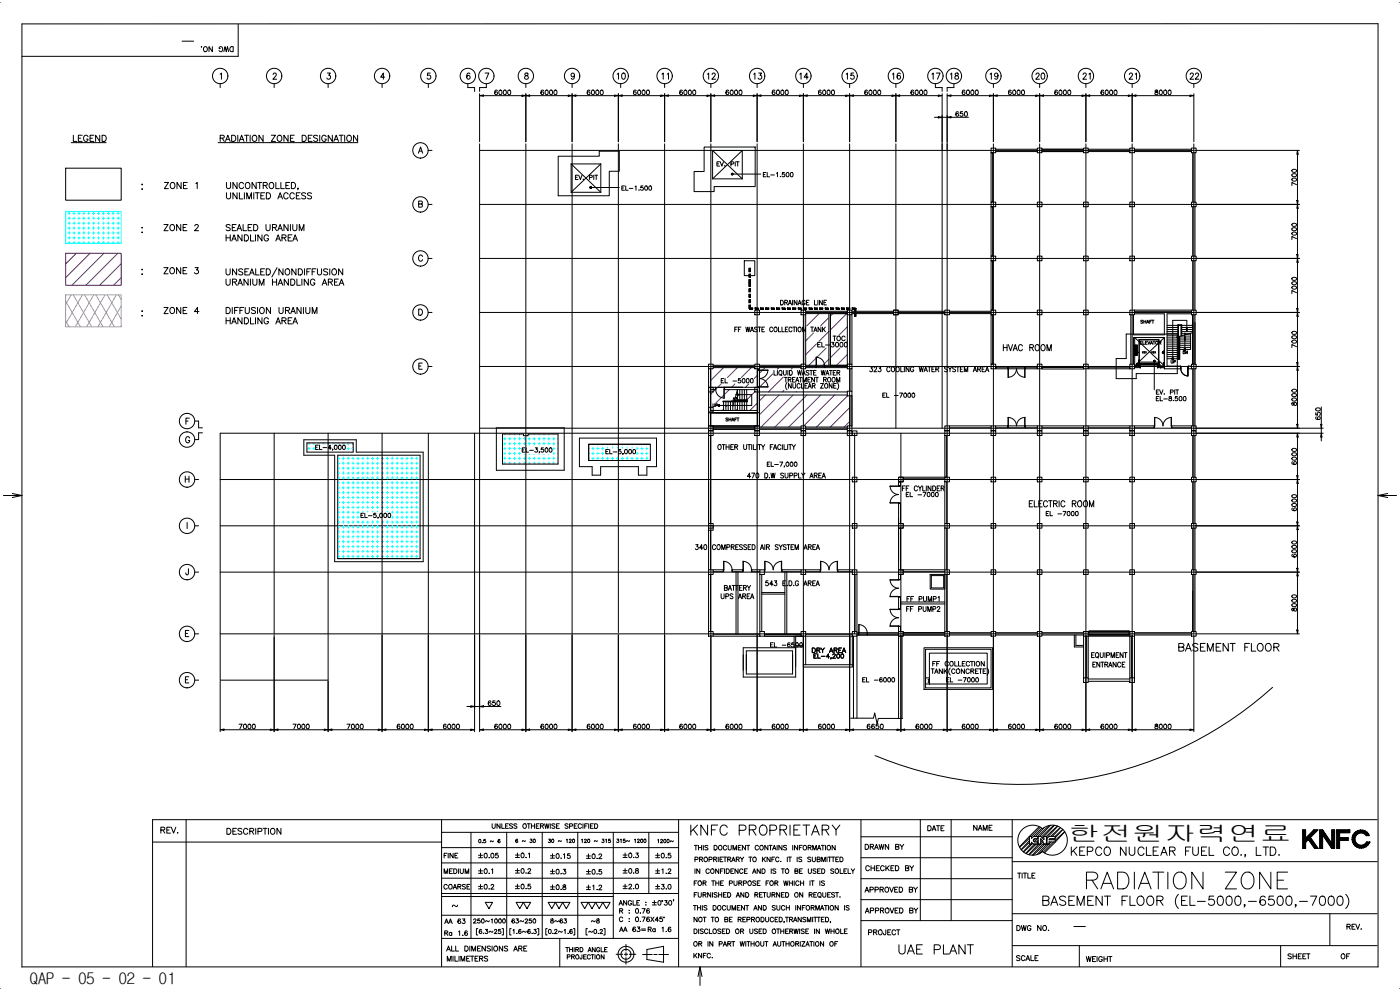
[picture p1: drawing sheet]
<svg xmlns="http://www.w3.org/2000/svg" width="420mm" height="297mm" viewBox="0 0 420 297" stroke-linecap="round" stroke-linejoin="round" font-family="sans-serif">
<defs><g id="words">
<text font-size="6.4" x="320.5" y="252.1">한전원자력연료</text>
<text font-size="4.8" x="9" y="294.9">QAP - 05 - 02 - 01</text>
</g></defs>
<g fill="none" stroke="#000" stroke-width=".3">
<path d="M143.9 43.1v146.9M143.9 45.1h214.2M157.8 43.1v146.9M171.6 43.1v146.9M185.5 43.1v146.5M199.4 43.1v146.9M213.3 43.1v146.9M227.1 43.1v146.9M241 43.1v146.9M254.9 43.1v146.9M268.8 43.1v85.2M282.6 43.1v85.2"/>
<path d="M284.1 43.1v146.9M298 43.1v146.9M311.9 43.1v146.9M325.8 43.1v146.9M339.6 43.1v146.9M358.1 43.1v146.9h-292M143.9 77.5h214.2M143.9 61.3h214.2M143.9 93.6h214.2M143.9 109.8h214.2M82.2 129.8v60.2M98.4 129.8v74h-32.3v-74h292"/>
<path d="M114.6 129.8v60.2M128.5 129.8v60.2M142.4 129.8v60.2M143.9 128.3h214.2M256.4 129.8v60.2M270.3 129.8v60.2M66.1 143.7h292M66.1 157.6h292M66.1 171.5h292"/>
</g>
<g fill="none" stroke="#0ff" stroke-width=".3">
<path d="M20.4 63.9h.7M20.4 65.4h.7M20.4 66.9h.7M20.4 68.3h.7M20.4 69.8h.7M20.4 71.3h.7M20.4 72.8h.7M20.8 63.6v.7M20.8 65v.8M20.8 66.5v.7M20.8 68v.7M20.8 69.5v.7"/>
<path d="M20.8 70.9v.8M20.8 72.4v.6M21.9 63.9h.7M21.9 65.4h.7M21.9 66.9h.7M21.9 68.3h.7M21.9 69.8h.7M21.9 71.3h.7M21.9 72.8h.7M22.2 63.6v.7M22.2 65v.8M22.2 66.5v.7"/>
<path d="M22.2 68v.7M22.2 69.5v.7M22.2 70.9v.8M22.2 72.4v.6M23.3 63.9h.8M23.3 65.4h.8M23.3 66.9h.8M23.3 68.3h.8M23.3 69.8h.8M23.3 71.3h.8M23.3 72.8h.8M23.7 63.6v.7"/>
<path d="M23.7 65v.8M23.7 66.5v.7M23.7 68v.7M23.7 69.5v.7M23.7 70.9v.8M23.7 72.4v.6M24.8 63.9h.7M24.8 65.4h.7M24.8 66.9h.7M24.8 68.3h.7M24.8 69.8h.7M24.8 71.3h.7"/>
<path d="M24.8 72.8h.7M25.2 63.6v.7M25.2 65v.8M25.2 66.5v.7M25.2 68v.7M25.2 69.5v.7M25.2 70.9v.8M25.2 72.4v.6M26.3 63.9h.7M26.3 65.4h.7M26.3 66.9h.7M26.3 68.3h.7"/>
<path d="M26.3 69.8h.7M26.3 71.3h.7M26.3 72.8h.7M26.6 63.6v.7M26.6 65v.8M26.6 66.5v.7M26.6 68v.7M26.6 69.5v.7M26.6 70.9v.8M26.6 72.4v.6M27.7 63.9h.8M27.7 65.4h.8"/>
<path d="M27.7 66.9h.8M27.7 68.3h.8M27.7 69.8h.8M27.7 71.3h.8M27.7 72.8h.8M28.1 63.6v.7M28.1 65v.8M28.1 66.5v.7M28.1 68v.7M28.1 69.5v.7M28.1 70.9v.8M28.1 72.4v.6"/>
<path d="M29.2 63.9h.7M29.2 65.4h.7M29.2 66.9h.7M29.2 68.3h.7M29.2 69.8h.7M29.2 71.3h.7M29.2 72.8h.7M29.6 63.6v.7M29.6 65v.8M29.6 66.5v.7M29.6 68v.7M29.6 69.5v.7"/>
<path d="M29.6 70.9v.8M29.6 72.4v.6M30.7 63.9h.7M30.7 65.4h.7M30.7 66.9h.7M30.7 68.3h.7M30.7 69.8h.7M30.7 71.3h.7M30.7 72.8h.7M31 63.6v.7M31 65v.8M31 66.5v.7"/>
<path d="M31 68v.7M31 69.5v.7M31 70.9v.8M31 72.4v.6M32.1 63.9h.8M32.1 65.4h.8M32.1 66.9h.8M32.1 68.3h.8M32.1 69.8h.8M32.1 71.3h.8M32.1 72.8h.8M32.5 63.6v.7"/>
<path d="M32.5 65v.8M32.5 66.5v.7M32.5 68v.7M32.5 69.5v.7M32.5 70.9v.8M32.5 72.4v.6M33.6 63.9h.7M33.6 65.4h.7M33.6 66.9h.7M33.6 68.3h.7M33.6 69.8h.7M33.6 71.3h.7"/>
<path d="M33.6 72.8h.7M34 63.6v.7M34 65v.8M34 66.5v.7M34 68v.7M34 69.5v.7M34 70.9v.8M34 72.4v.6M35.1 63.9h.7M35.1 65.4h.7M35.1 66.9h.7M35.1 68.3h.7"/>
<path d="M35.1 69.8h.7M35.1 71.3h.7M35.1 72.8h.7M35.4 63.6v.7M35.4 65v.8M35.4 66.5v.7M35.4 68v.7M35.4 69.5v.7M35.4 70.9v.8M35.4 72.4v.6M92.3 133h.8M92.3 134.4h.8"/>
<path d="M92.7 132.7v.6M92.7 134.1v.7M93.8 133h.7M93.8 134.4h.5M94.2 132.7v.6M94.2 134.1v.7M95.3 133h.7M95.6 132.7v.3M96.7 133h.8M97.1 132.7v.3M98.2 133h.8M98.6 132.7v.3"/>
<path d="M99.7 133h.7M100.1 132.7v.3M101.2 133h.7M101.3 137.4h.6M101.3 138.8h.6M101.5 132.7v.3M101.5 137v.7M101.5 138.5v.7M101.5 139.9v.8M102.6 133h.8M102.6 137.4h.8M102.6 138.8h.8"/>
<path d="M103 132.7v.3M103 137v.7M103 138.5v.7M103 139.9v.8M104.1 133h.7M104.1 134.4h.7M104.1 137.4h.7M104.1 138.8h.7M104.5 132.7v.6M104.5 134.1v.7M104.5 137v.7M104.5 138.5v.7"/>
<path d="M104.5 139.9v.8M105.6 133h.4M105.6 134.4h.4M105.6 137.4h.7M105.6 138.8h.7M105.9 132.7v.6M105.9 134.1v.7M105.9 137v.7M105.9 138.5v.7M105.9 139.9v.8M107 137.4h.8M107 138.8h.8"/>
<path d="M107.4 137v.7M107.4 138.5v.7M107.4 139.9v.8M108.5 137.4h.7M108.5 138.8h.7M108.9 137v.7M108.9 138.5v.7M108.9 139.9v.8M110 137.4h.7M110 138.8h.7M110.3 137v.7M110.3 138.5v.7"/>
<path d="M110.3 139.9v.8M111.4 137.4h.8M111.4 138.8h.8M111.8 137v.7M111.8 138.5v.7M111.8 139.9v.8M112.9 137.4h.7M112.9 138.8h.7M113.3 137v.7M113.3 138.5v.7M113.3 139.9v.8M114.4 137.4h.7"/>
<path d="M114.4 138.8h.7M114.7 137v.7M114.7 138.5v.7M114.7 139.9v.8M115.8 137.4h.8M115.8 138.8h.8M116.2 137v.7M116.2 138.5v.7M116.2 139.9v.8M117.3 137.4h.7M117.3 138.8h.7M117.7 137v.7"/>
<path d="M117.7 138.5v.7M117.7 139.9v.8M118.8 137.4h.7M118.8 138.8h.7M119.1 137v.7M119.1 138.5v.7M119.1 139.9v.8M120.2 137.4h.8M120.2 138.8h.8M120.6 137v.7M120.6 138.5v.7M120.6 139.9v.8"/>
<path d="M121.7 137.4h.7M121.7 138.8h.7M122.1 137v.7M122.1 138.5v.7M122.1 139.9v.8M123.2 137.4h.7M123.2 138.8h.7M123.6 137v.7M123.6 138.5v.7M123.6 139.9v.8M124.7 137.4h.7M124.7 138.8h.7"/>
<path d="M125 137v.7M125 138.5v.7M125 139.9v.8M151.1 133h.7M151.1 134.4h.7M151.1 137.4h.7M151.1 138.8h.7M151.1 131.5h.7M151.1 135.9h.7M151.5 130.1v.3M151.5 131.1v.8M151.5 132.6v.7"/>
<path d="M151.5 134.1v.7M151.5 135.5v.8M151.5 137v.7M151.5 138.5v.6M152.6 133h.7M152.6 134.4h.7M152.6 137.4h.7M152.6 138.8h.7M152.6 131.5h.7M152.6 135.9h.7M152.9 130.1v.3M152.9 131.1v.8"/>
<path d="M152.9 132.6v.7M152.9 134.1v.7M152.9 135.5v.8M152.9 137v.7M152.9 138.5v.6M154 133h.8M154 134.4h.8M154 137.4h.8M154 138.8h.8M154 131.5h.8M154 135.9h.8M154.4 130.1v.3"/>
<path d="M154.4 131.1v.8M154.4 132.6v.7M154.4 134.1v.7M154.4 135.5v.8M154.4 137v.7M154.4 138.5v.6M155.5 133h.7M155.5 134.4h.7M155.5 137.4h.7M155.5 138.8h.7M155.5 131.5h.7M155.5 135.9h.7"/>
<path d="M155.9 130.1v.3M155.9 131.1v.8M155.9 132.6v.7M155.9 134.1v.7M155.9 135.5v.8M155.9 137v.7M155.9 138.5v.6M157 133h.7M157 137.4h.7M157 138.8h.7M157 131.5h.7M157.3 131.1v.8"/>
<path d="M157.3 132.6v.7M157.3 136.1v.2M157.3 137v.7M157.3 138.5v.6M158.4 133h.8M158.4 137.4h.8M158.4 138.8h.8M158.4 131.5h.8M158.8 130.1v.3M158.8 131.1v.8M158.8 132.6v.7M158.8 136.1v.2"/>
<path d="M158.8 137v.7M158.8 138.5v.6M159.9 133h.7M159.9 137.4h.7M159.9 138.8h.7M159.9 131.5h.7M160.3 130.1v.3M160.3 131.1v.8M160.3 132.6v.7M160.3 136.1v.2M160.3 137v.7M160.3 138.5v.6"/>
<path d="M161.4 133h.7M161.4 137.4h.7M161.4 138.8h.7M161.4 131.5h.7M161.7 130.1v.3M161.7 131.1v.8M161.7 132.6v.7M161.7 136.1v.2M161.7 137v.7M161.7 138.5v.6M162.8 133h.8M162.8 137.4h.8"/>
<path d="M162.8 138.8h.8M162.8 131.5h.8M163.2 130.1v.3M163.2 131.1v.8M163.2 132.6v.7M163.2 136.1v.2M163.2 137v.7M163.2 138.5v.6M164.3 133h.7M164.3 137.4h.7M164.3 138.8h.7M164.3 131.5h.7"/>
<path d="M164.7 130.1v.3M164.7 131.1v.8M164.7 132.6v.7M164.7 136.1v.2M164.7 137v.7M164.7 138.5v.6M165.8 133h.7M165.8 137.4h.7M165.8 138.8h.7M165.8 131.5h.7M166 134.4h.5M166 135.9h.5"/>
<path d="M166.1 130.1v.3M166.1 131.1v.8M166.1 132.6v.7M166.1 134.1v.7M166.1 135.5v.8M166.1 137v.7M166.1 138.5v.6M167.2 133h.2M167.2 134.4h.2M167.2 137.4h.2M167.2 138.8h.2M167.2 131.5h.2"/>
<path d="M167.2 135.9h.2M176.6 134.4h.2M176.6 137.4h.2M176.6 135.9h.2M177.5 134.4h.8M177.5 137.4h.8M177.5 135.9h.8M177.9 133.1v.2M177.9 134.1v.7M177.9 135.5v.8M177.9 137v.7M179 134.4h.7"/>
<path d="M179 137.4h.7M179 135.9h.7M179.4 133.1v.2M179.4 134.1v.7M179.4 135.5v.8M179.4 137v.7M180.5 134.4h.7M180.5 137.4h.7M180.5 135.9h.7M180.8 133.1v.2M180.8 134.1v.7M180.8 135.5v.8"/>
<path d="M180.8 137v.7M181.9 137.4h.8M182.3 133.1v.2M182.3 134.1v.2M182.3 137v.7M183.4 137.4h.7M183.8 133.1v.2M183.8 134.1v.2M183.8 137v.7M184.9 137.4h.7M185.2 133.1v.2M185.2 134.1v.2"/>
<path d="M185.2 137v.7M186.3 137.4h.8M186.7 133.1v.2M186.7 134.1v.2M186.7 137v.7M187.8 137.4h.7M188.2 133.1v.2M188.2 134.1v.2M188.2 137v.7M189.3 137.4h.7M189.6 133.1v.2M189.6 134.1v.2"/>
<path d="M189.6 137v.7M190.7 137.4h.8M191.1 134.4h.4M191.1 135.9h.4M191.1 133.1v.2M191.1 134.1v.7M191.1 135.5v.8M191.1 137v.7M192.2 134.4h.7M192.2 137.4h.7M192.2 135.9h.7M192.6 133.1v.2"/>
<path d="M192.6 134.1v.7M192.6 135.5v.8M192.6 137v.7M193.7 134.4h.7M193.7 137.4h.7M193.7 135.9h.7M194 133.1v.2M194 134.1v.7M194 135.5v.8M194 137v.7M101.3 140.3h.6M101.3 141.8h.6"/>
<path d="M101.3 143.2h.6M101.3 144.7h.6M101.3 146.2h.6M101.3 147.7h.6M101.3 149.1h.6M101.3 150.6h.6M101.3 152.1h.6M101.3 153.5h.6M101.3 155h.6M101.3 156.5h.6M101.3 157.9h.6M101.3 159.4h.6"/>
<path d="M101.5 141.4v.7M101.5 142.9v.7M101.5 144.3v.8M101.5 145.8v.7M101.5 147.3v.7M101.5 148.8v.7M101.5 150.2v.8M101.5 151.7v.7M101.5 153.2v.7M101.5 154.6v.8M101.5 156.1v.7M101.5 157.6v.7"/>
<path d="M101.5 159v.8M102.6 140.3h.8M102.6 141.8h.8M102.6 143.2h.8M102.6 144.7h.8M102.6 146.2h.8M102.6 147.7h.8M102.6 149.1h.8M102.6 150.6h.8M102.6 152.1h.8M102.6 153.5h.8M102.6 155h.8"/>
<path d="M102.6 156.5h.8M102.6 157.9h.8M102.6 159.4h.8M103 141.4v.7M103 142.9v.7M103 144.3v.8M103 145.8v.7M103 147.3v.7M103 148.8v.7M103 150.2v.8M103 151.7v.7M103 153.2v.7"/>
<path d="M103 154.6v.8M103 156.1v.7M103 157.6v.7M103 159v.8M104.1 140.3h.7M104.1 141.8h.7M104.1 143.2h.7M104.1 144.7h.7M104.1 146.2h.7M104.1 147.7h.7M104.1 149.1h.7M104.1 150.6h.7"/>
<path d="M104.1 152.1h.7M104.1 153.5h.7M104.1 155h.7M104.1 156.5h.7M104.1 157.9h.7M104.1 159.4h.7M104.5 141.4v.7M104.5 142.9v.7M104.5 144.3v.8M104.5 145.8v.7M104.5 147.3v.7M104.5 148.8v.7"/>
<path d="M104.5 150.2v.8M104.5 151.7v.7M104.5 153.2v.7M104.5 154.6v.8M104.5 156.1v.7M104.5 157.6v.7M104.5 159v.8M105.6 140.3h.7M105.6 141.8h.7M105.6 143.2h.7M105.6 144.7h.7M105.6 146.2h.7"/>
<path d="M105.6 147.7h.7M105.6 149.1h.7M105.6 150.6h.7M105.6 152.1h.7M105.6 153.5h.7M105.6 155h.7M105.6 156.5h.7M105.6 157.9h.7M105.6 159.4h.7M105.9 141.4v.7M105.9 142.9v.7M105.9 144.3v.8"/>
<path d="M105.9 145.8v.7M105.9 147.3v.7M105.9 148.8v.7M105.9 150.2v.8M105.9 151.7v.7M105.9 153.2v.7M105.9 154.6v.8M105.9 156.1v.7M105.9 157.6v.7M105.9 159v.8M107 140.3h.8M107 141.8h.8"/>
<path d="M107 143.2h.8M107 144.7h.8M107 146.2h.8M107 147.7h.8M107 149.1h.8M107 150.6h.8M107 152.1h.8M107 153.5h.8M107 155h.8M107 156.5h.8M107 157.9h.8M107 159.4h.8"/>
<path d="M107.4 141.4v.7M107.4 142.9v.7M107.4 144.3v.8M107.4 145.8v.7M107.4 147.3v.7M107.4 148.8v.7M107.4 150.2v.8M107.4 151.7v.7M107.4 153.2v.7M107.4 154.6v.8M107.4 156.1v.7M107.4 157.6v.7"/>
<path d="M107.4 159v.8M108.5 140.3h.7M108.5 141.8h.7M108.5 143.2h.7M108.5 144.7h.7M108.5 146.2h.7M108.5 147.7h.7M108.5 149.1h.7M108.5 150.6h.7M108.5 152.1h.7M108.5 156.5h.7M108.5 157.9h.7"/>
<path d="M108.5 159.4h.7M108.9 141.4v.7M108.9 142.9v.7M108.9 144.3v.8M108.9 145.8v.7M108.9 147.3v.7M108.9 148.8v.7M108.9 150.2v.8M108.9 151.7v.7M108.9 153.2v.2M108.9 156.1v.7M108.9 157.6v.7"/>
<path d="M108.9 159v.8M110 140.3h.7M110 141.8h.7M110 143.2h.7M110 144.7h.7M110 146.2h.7M110 147.7h.7M110 149.1h.7M110 150.6h.7M110 152.1h.7M110 156.5h.7M110 157.9h.7"/>
<path d="M110 159.4h.7M110.3 141.4v.7M110.3 142.9v.7M110.3 144.3v.8M110.3 145.8v.7M110.3 147.3v.7M110.3 148.8v.7M110.3 150.2v.8M110.3 151.7v.7M110.3 153.2v.2M110.3 156.1v.7M110.3 157.6v.7"/>
<path d="M110.3 159v.8M111.4 140.3h.8M111.4 141.8h.8M111.4 143.2h.8M111.4 144.7h.8M111.4 146.2h.8M111.4 147.7h.8M111.4 149.1h.8M111.4 150.6h.8M111.4 152.1h.8M111.4 156.5h.8M111.4 157.9h.8"/>
<path d="M111.4 159.4h.8M111.8 141.4v.7M111.8 142.9v.7M111.8 144.3v.8M111.8 145.8v.7M111.8 147.3v.7M111.8 148.8v.7M111.8 150.2v.8M111.8 151.7v.7M111.8 153.2v.2M111.8 156.1v.7M111.8 157.6v.7"/>
<path d="M111.8 159v.8M112.9 140.3h.7M112.9 141.8h.7M112.9 143.2h.7M112.9 144.7h.7M112.9 146.2h.7M112.9 147.7h.7M112.9 149.1h.7M112.9 150.6h.7M112.9 152.1h.7M112.9 156.5h.7M112.9 157.9h.7"/>
<path d="M112.9 159.4h.7M113.3 141.4v.7M113.3 142.9v.7M113.3 144.3v.8M113.3 145.8v.7M113.3 147.3v.7M113.3 148.8v.7M113.3 150.2v.8M113.3 151.7v.7M113.3 153.2v.2M113.3 156.1v.7M113.3 157.6v.7"/>
<path d="M113.3 159v.8M114.4 140.3h.7M114.4 141.8h.7M114.4 143.2h.7M114.4 144.7h.7M114.4 146.2h.7M114.4 147.7h.7M114.4 149.1h.7M114.4 150.6h.7M114.4 152.1h.7M114.4 156.5h.7M114.4 157.9h.7"/>
<path d="M114.4 159.4h.7M114.7 141.4v.7M114.7 142.9v.7M114.7 144.3v.8M114.7 145.8v.7M114.7 147.3v.7M114.7 148.8v.7M114.7 150.2v.8M114.7 151.7v.7M114.7 153.2v.2M114.7 156.1v.7M114.7 157.6v.7"/>
<path d="M114.7 159v.8M115.8 140.3h.8M115.8 141.8h.8M115.8 143.2h.8M115.8 144.7h.8M115.8 146.2h.8M115.8 147.7h.8M115.8 149.1h.8M115.8 150.6h.8M115.8 152.1h.8M115.8 156.5h.8M115.8 157.9h.8"/>
<path d="M115.8 159.4h.8M116.2 141.4v.7M116.2 142.9v.7M116.2 144.3v.8M116.2 145.8v.7M116.2 147.3v.7M116.2 148.8v.7M116.2 150.2v.8M116.2 151.7v.7M116.2 153.2v.2M116.2 156.1v.7M116.2 157.6v.7"/>
<path d="M116.2 159v.8M117.3 140.3h.7M117.3 141.8h.7M117.3 143.2h.7M117.3 144.7h.7M117.3 146.2h.7M117.3 147.7h.7M117.3 149.1h.7M117.3 150.6h.7M117.3 152.1h.7M117.3 156.5h.7M117.3 157.9h.7"/>
<path d="M117.3 159.4h.7M117.6 153.5h.4M117.6 155h.4M117.7 141.4v.7M117.7 142.9v.7M117.7 144.3v.8M117.7 145.8v.7M117.7 147.3v.7M117.7 148.8v.7M117.7 150.2v.8M117.7 151.7v.7M117.7 153.2v.7"/>
<path d="M117.7 154.6v.8M117.7 156.1v.7M117.7 157.6v.7M117.7 159v.8M118.8 140.3h.7M118.8 141.8h.7M118.8 143.2h.7M118.8 144.7h.7M118.8 146.2h.7M118.8 147.7h.7M118.8 149.1h.7M118.8 150.6h.7"/>
<path d="M118.8 152.1h.7M118.8 153.5h.7M118.8 155h.7M118.8 156.5h.7M118.8 157.9h.7M118.8 159.4h.7M119.1 141.4v.7M119.1 142.9v.7M119.1 144.3v.8M119.1 145.8v.7M119.1 147.3v.7M119.1 148.8v.7"/>
<path d="M119.1 150.2v.8M119.1 151.7v.7M119.1 153.2v.7M119.1 154.6v.8M119.1 156.1v.7M119.1 157.6v.7M119.1 159v.8M120.2 140.3h.8M120.2 141.8h.8M120.2 143.2h.8M120.2 144.7h.8M120.2 146.2h.8"/>
<path d="M120.2 147.7h.8M120.2 149.1h.8M120.2 150.6h.8M120.2 152.1h.8M120.2 153.5h.8M120.2 155h.8M120.2 156.5h.8M120.2 157.9h.8M120.2 159.4h.8M120.6 141.4v.7M120.6 142.9v.7M120.6 144.3v.8"/>
<path d="M120.6 145.8v.7M120.6 147.3v.7M120.6 148.8v.7M120.6 150.2v.8M120.6 151.7v.7M120.6 153.2v.7M120.6 154.6v.8M120.6 156.1v.7M120.6 157.6v.7M120.6 159v.8M121.7 140.3h.7M121.7 141.8h.7"/>
<path d="M121.7 143.2h.7M121.7 144.7h.7M121.7 146.2h.7M121.7 147.7h.7M121.7 149.1h.7M121.7 150.6h.7M121.7 152.1h.7M121.7 153.5h.7M121.7 155h.7M121.7 156.5h.7M121.7 157.9h.7M121.7 159.4h.7"/>
<path d="M122.1 141.4v.7M122.1 142.9v.7M122.1 144.3v.8M122.1 145.8v.7M122.1 147.3v.7M122.1 148.8v.7M122.1 150.2v.8M122.1 151.7v.7M122.1 153.2v.7M122.1 154.6v.8M122.1 156.1v.7M122.1 157.6v.7"/>
<path d="M122.1 159v.8M123.2 140.3h.7M123.2 141.8h.7M123.2 143.2h.7M123.2 144.7h.7M123.2 146.2h.7M123.2 147.7h.7M123.2 149.1h.7M123.2 150.6h.7M123.2 152.1h.7M123.2 153.5h.7M123.2 155h.7"/>
<path d="M123.2 156.5h.7M123.2 157.9h.7M123.2 159.4h.7M123.6 141.4v.7M123.6 142.9v.7M123.6 144.3v.8M123.6 145.8v.7M123.6 147.3v.7M123.6 148.8v.7M123.6 150.2v.8M123.6 151.7v.7M123.6 153.2v.7"/>
<path d="M123.6 154.6v.8M123.6 156.1v.7M123.6 157.6v.7M123.6 159v.8M124.7 140.3h.7M124.7 141.8h.7M124.7 143.2h.7M124.7 144.7h.7M124.7 146.2h.7M124.7 147.7h.7M124.7 149.1h.7M124.7 150.6h.7"/>
<path d="M124.7 152.1h.7M124.7 153.5h.7M124.7 155h.7M124.7 156.5h.7M124.7 157.9h.7M124.7 159.4h.7M125 141.4v.7M125 142.9v.7M125 144.3v.8M125 145.8v.7M125 147.3v.7M125 148.8v.7"/>
<path d="M125 150.2v.8M125 151.7v.7M125 153.2v.7M125 154.6v.8M125 156.1v.7M125 157.6v.7M125 159v.8M101.3 160.9h.6M101.3 162.3h.6M101.3 163.8h.6M101.3 165.3h.6M101.3 166.7h.6"/>
<path d="M101.5 160.5v.7M101.5 162v.7M101.5 163.4v.8M101.5 164.9v.7M101.5 166.4v.7M102.6 160.9h.8M102.6 162.3h.8M102.6 163.8h.8M102.6 165.3h.8M102.6 166.7h.8M103 160.5v.7M103 162v.7"/>
<path d="M103 163.4v.8M103 164.9v.7M103 166.4v.7M104.1 160.9h.7M104.1 162.3h.7M104.1 163.8h.7M104.1 165.3h.7M104.1 166.7h.7M104.5 160.5v.7M104.5 162v.7M104.5 163.4v.8M104.5 164.9v.7"/>
<path d="M104.5 166.4v.7M105.6 160.9h.7M105.6 162.3h.7M105.6 163.8h.7M105.6 165.3h.7M105.6 166.7h.7M105.9 160.5v.7M105.9 162v.7M105.9 163.4v.8M105.9 164.9v.7M105.9 166.4v.7M107 160.9h.8"/>
<path d="M107 162.3h.8M107 163.8h.8M107 165.3h.8M107 166.7h.8M107.4 160.5v.7M107.4 162v.7M107.4 163.4v.8M107.4 164.9v.7M107.4 166.4v.7M108.5 160.9h.7M108.5 162.3h.7M108.5 163.8h.7"/>
<path d="M108.5 165.3h.7M108.5 166.7h.7M108.9 160.5v.7M108.9 162v.7M108.9 163.4v.8M108.9 164.9v.7M108.9 166.4v.7M110 160.9h.7M110 162.3h.7M110 163.8h.7M110 165.3h.7M110 166.7h.7"/>
<path d="M110.3 160.5v.7M110.3 162v.7M110.3 163.4v.8M110.3 164.9v.7M110.3 166.4v.7M111.4 160.9h.8M111.4 162.3h.8M111.4 163.8h.8M111.4 165.3h.8M111.4 166.7h.8M111.8 160.5v.7M111.8 162v.7"/>
<path d="M111.8 163.4v.8M111.8 164.9v.7M111.8 166.4v.7M112.9 160.9h.7M112.9 162.3h.7M112.9 163.8h.7M112.9 165.3h.7M112.9 166.7h.7M113.3 160.5v.7M113.3 162v.7M113.3 163.4v.8M113.3 164.9v.7"/>
<path d="M113.3 166.4v.7M114.4 160.9h.7M114.4 162.3h.7M114.4 163.8h.7M114.4 165.3h.7M114.4 166.7h.7M114.7 160.5v.7M114.7 162v.7M114.7 163.4v.8M114.7 164.9v.7M114.7 166.4v.7M115.8 160.9h.8"/>
<path d="M115.8 162.3h.8M115.8 163.8h.8M115.8 165.3h.8M115.8 166.7h.8M116.2 160.5v.7M116.2 162v.7M116.2 163.4v.8M116.2 164.9v.7M116.2 166.4v.7M117.3 160.9h.7M117.3 162.3h.7M117.3 163.8h.7"/>
<path d="M117.3 165.3h.7M117.3 166.7h.7M117.7 160.5v.7M117.7 162v.7M117.7 163.4v.8M117.7 164.9v.7M117.7 166.4v.7M118.8 160.9h.7M118.8 162.3h.7M118.8 163.8h.7M118.8 165.3h.7M118.8 166.7h.7"/>
<path d="M119.1 160.5v.7M119.1 162v.7M119.1 163.4v.8M119.1 164.9v.7M119.1 166.4v.7M120.2 160.9h.8M120.2 162.3h.8M120.2 163.8h.8M120.2 165.3h.8M120.2 166.7h.8M120.6 160.5v.7M120.6 162v.7"/>
<path d="M120.6 163.4v.8M120.6 164.9v.7M120.6 166.4v.7M121.7 160.9h.7M121.7 162.3h.7M121.7 163.8h.7M121.7 165.3h.7M121.7 166.7h.7M122.1 160.5v.7M122.1 162v.7M122.1 163.4v.8M122.1 164.9v.7"/>
<path d="M122.1 166.4v.7M123.2 160.9h.7M123.2 162.3h.7M123.2 163.8h.7M123.2 165.3h.7M123.2 166.7h.7M123.6 160.5v.7M123.6 162v.7M123.6 163.4v.8M123.6 164.9v.7M123.6 166.4v.7M124.7 160.9h.7"/>
<path d="M124.7 162.3h.7M124.7 163.8h.7M124.7 165.3h.7M124.7 166.7h.7M125 160.5v.7M125 162v.7M125 163.4v.8M125 164.9v.7M125 166.4v.7"/>
</g>
<g fill="none" stroke="#00f" stroke-width=".3">
<path d="M19.7 75.9h16.7v9.6h-16.7zM22.9 75.9l-3.2 3.2M27 75.9l-7.3 7.3M31.2 75.9l-9.6 9.6M35.3 75.9l-9.6 9.6M36.4 79l-6.5 6.5M36.4 83.2l-2.3 2.3M244.1 99.8l-2.4 2.3M245.7 94l-3.7 3.7M248.4 95.4l-2.2 2.3M248.7 95.2h-.1M248.7 99.3l-3 3"/>
<path d="M249.9 94l-.8 .7M254 94l-4.9 4.9M254.2 98l-2.4 2.4M214.6 116.8l-1.3 1.3M216.3 115.1l-1.6 1.6M217.1 110.2l-3.8 3.8M217.2 118.4l-2.4 2.4M218.8 116.8l-1.5 1.5M220.3 119.4l-1 1M220.5 115.1l-1 1M220.6 119.1l-.2 .2M221.2 110.2l-2.9 2.9"/>
<path d="M224.6 115.1l-1 1M225.4 110.2l-3 2.9M226.4 117.4l-2.4 2.4M227.1 112.6l-.8 .8M227.9 116h-.1M228.7 111l-.9 .9M229.5 110.2l-.7 .7M229.6 118.4l-1.8 1.8M231.8 112l-3.9 3.9M233.7 110.2l-.5 .4M233.8 118.4l-6 5.9M235 113l-4.5 4.5"/>
<path d="M235.1 117l-.4 .5M237.8 110.2l-.4 .4M237.9 118.4l-9.6 9.6M239 117.3l-.2 .2M242.1 118.4l-9.6 9.6M244.8 107.3l-2.1 2.2M244.9 103.1l-3.2 3.2M246.2 118.4l-9.6 9.6M247.8 104.3l-2.9 2.9M248.7 107.7l-1.9 1.8M250.4 118.4l-9.3 9.2M252 104.3l-2.9 2.9"/>
<path d="M254.2 102.1l-.1 .2M254.2 106.3l-3.2 3.2M254.3 118.6l-9.4 9.4M213.7 121.9l-.2 .2M217.1 122.6l-.4 .4M218.2 121.5l-.4 .4M221.2 122.6l-.4 .4M227.1 120.9l-2.1 2.1M254.9 122.2l-5.8 5.8M254.9 126.3l-1.7 1.7"/>
</g>
<!-- layer: WALL_300 -->
<g fill="none" stroke="#000" stroke-width=".3">
<path d="M298.7 44.7h12.5M298.7 45.4h12.5M312.6 44.7h12.5M312.6 45.4h12.5M326.5 44.7h12.4M326.5 45.4h12.4M340.3 44.7h17.2M340.3 45.4h17.2M357.8 45.8v14.8M358.5 45.8v14.8M357.8 62v14.8M357.8 78.1v14.8"/>
<path d="M358.5 78.1v14.8M358.5 62v14.8M241.7 94h12.5M241.7 93.3h12.5M255.6 94h12.5M255.6 93.3h12.5M269.5 94h13.9M269.5 93.3h13.9M284.8 94h12.5M284.8 93.3h12.5M357.8 94.3v14.8M358.5 94.3v14.8"/>
<path d="M214 109.5h12.4M214 110.2h12.4M227.8 109.5h12.5M227.8 110.2h12.5M241.7 109.5h12.5M241.7 110.2h12.5M357.8 110.5v17.1M358.5 110.5v17.1M92.1 135.5h13.9M101.3 136.4h24.7v31h-24.7zM106.9 135.5h20v32.8h-26.5v-31.9h-9.3M148.9 128.2h20.4v12.7h-20.4z"/>
<path d="M150.8 130.1h6.3v.5h1.3v-.5h9v9h-16.6zM173.8 131.3h23.2v8.6h-2.9v2.5h-2.6v-2.5h-11.3v2.5h-2.6v-2.5h-3.8zM176.6 133.1h18.5v4.9h-18.5zM195.1 133.1h-18.5v4.9M214 128.7h12.4M214 128h12.4M227.8 128.7h12.5M227.8 128h12.5M241.7 128.7h12.5M241.7 128h12.5M357.8 130.5v12.5M358.5 130.5v12.5"/>
<path d="M357.8 144.4v12.5M357.8 158.3v12.5M358.5 144.4v12.5M358.5 158.3v12.5M357.8 172.2v17.1M358.5 172.2v17.1M256 190.7v24.5M257.1 189.6h12.5M257.1 190.3h12.5M257.1 190.7v24.5M269.6 190.7v24.6M270.6 190.7v24.6"/>
<path d="M271 189.6h12.4M271 190.3h12.4M284.8 189.6h12.5M284.8 190.3h12.5M297.3 189.6h.1M297.3 190.3h.1M298.7 189.6h12.5M298.7 190.3h12.5M311.2 189.6h.1M311.2 190.3h.1M312.6 189.6h12.5M312.6 190.3h12.5"/>
<path d="M326.5 189.6h12.5M326.5 190.3h12.5M340.3 189.6h17.2M340.3 190.3h17.2M326.5 203.5h12.4M326.5 204.2h12.4"/>
</g>
<g fill="none" stroke="#000" stroke-width=".3">
<path d="M143.9 28.7l1.1-.2v.4zM143.9 28.1v14.4M145 28.7h11.6M149.2 27.2l-.6-.1-.2 .8a.43 .43 0 0 1 .6-.3 .43 .43 0 0 1 .2 .6 .43 .43 0 0 1-.7 0l-.1-.3M149.9 27.1a.63 .63 0 0 1 .7 .6 .63 .63 0 0 1-.7 .6l-.2-.5zM151.2 27.1a.63 .63 0 0 1 .7 .6 .63 .63 0 0 1-.7 .6l-.2-.5zM152.5 27.1a.63 .63 0 0 1 .7 .6 .63 .63 0 0 1-.7 .6l-.2-.5zM156.6 28.5l1.2 .2-1.2 .2zM157.8 28.7l1.1-.2v.4zM157.8 28.1v14.4M158.9 28.7h11.6M163.1 27.2l-.6-.1-.2 .8a.43 .43 0 0 1 .6-.3 .43 .43 0 0 1 .1 .6 .43 .43 0 0 1-.6 0l-.1-.3"/>
<path d="M163.7 27.1a.63 .63 0 0 1 .8 .6 .63 .63 0 0 1-.8 .6l-.2-.5zM165.1 27.1a.63 .63 0 0 1 .7 .6 .63 .63 0 0 1-.7 .6l-.2-.5zM166.4 27.1a.63 .63 0 0 1 .7 .6 .63 .63 0 0 1-.7 .6l-.2-.5zM170.5 28.5l1.1 .2-1.1 .2zM171.6 28.7l1.2-.2v.4zM171.6 28.1v14.4M172.8 28.7h11.6M177 27.2l-.6-.1-.2 .8a.43 .43 0 0 1 .5-.3 .43 .43 0 0 1 .2 .6 .43 .43 0 0 1-.7 0v-.3M177.6 27.1a.63 .63 0 0 1 .7 .6 .63 .63 0 0 1-.7 .6l-.2-.5zM178.9 27.1a.63 .63 0 0 1 .8 .6 .63 .63 0 0 1-.8 .6l-.2-.5zM180.3 27.1a.63 .63 0 0 1 .7 .6 .63 .63 0 0 1-.7 .6l-.3-.5zM184.4 28.5l1.1 .2-1.1 .2z"/>
<path d="M185.5 28.7l1.2-.2v.4zM185.5 28.1v14.4M186.7 28.7h11.5M190.8 27.2l-.6-.1-.2 .8a.43 .43 0 0 1 .6-.3 .43 .43 0 0 1 .2 .6 .43 .43 0 0 1-.7 0l-.1-.3M191.5 27.1a.63 .63 0 0 1 .7 .6 .63 .63 0 0 1-.7 .6l-.2-.5zM192.8 27.1a.63 .63 0 0 1 .7 .6 .63 .63 0 0 1-.7 .6l-.2-.5zM194.1 27.1a.63 .63 0 0 1 .8 .6 .63 .63 0 0 1-.8 .6l-.2-.5zM198.2 28.5l1.2 .2-1.2 .2zM199.4 28.7l1.1-.2v.4zM199.4 28.1v14.4M200.5 28.7h11.6M204.7 27.2l-.6-.1-.2 .8a.43 .43 0 0 1 .6-.3 .43 .43 0 0 1 .2 .6 .43 .43 0 0 1-.7 0l-.1-.3"/>
<path d="M205.4 27.1a.63 .63 0 0 1 .7 .6 .63 .63 0 0 1-.7 .6l-.2-.5zM206.7 27.1a.63 .63 0 0 1 .7 .6 .63 .63 0 0 1-.7 .6l-.2-.5zM208 27.1a.63 .63 0 0 1 .7 .6 .63 .63 0 0 1-.7 .6l-.2-.5zM212.1 28.5l1.2 .2-1.2 .2zM213.3 28.7l1.1-.2v.4zM213.3 28.1v14.4M214.4 28.7h11.6M218.6 27.2l-.6-.1-.2 .8a.43 .43 0 0 1 .6-.3 .43 .43 0 0 1 .2 .6 .43 .43 0 0 1-.7 0l-.1-.3M219.2 27.1a.63 .63 0 0 1 .8 .6 .63 .63 0 0 1-.8 .6l-.2-.5zM220.6 27.1a.63 .63 0 0 1 .7 .6 .63 .63 0 0 1-.7 .6l-.2-.5zM221.9 27.1a.63 .63 0 0 1 .7 .6 .63 .63 0 0 1-.7 .6l-.2-.5zM226 28.5l1.1 .2-1.1 .2z"/>
<path d="M227.1 28.7l1.2-.2v.4zM227.1 28.1v14.4M228.3 28.7h11.6M232.5 27.2l-.6-.1-.2 .8a.43 .43 0 0 1 .6-.3 .43 .43 0 0 1 .1 .6 .43 .43 0 0 1-.7 0v-.3M233.1 27.1a.63 .63 0 0 1 .8 .6 .63 .63 0 0 1-.8 .6l-.2-.5zM234.4 27.1a.63 .63 0 0 1 .8 .6 .63 .63 0 0 1-.8 .6l-.2-.5zM235.8 27.1a.63 .63 0 0 1 .7 .6 .63 .63 0 0 1-.7 .6l-.2-.5zM239.9 28.5l1.1 .2-1.1 .2zM241 28.7l1.2-.2v.4zM241 28.1v14.4M242.2 28.7h11.5M246.3 27.2l-.6-.1-.2 .8a.43 .43 0 0 1 .6-.3 .43 .43 0 0 1 .2 .6 .43 .43 0 0 1-.7 0l-.1-.3"/>
<path d="M247 27.1a.63 .63 0 0 1 .7 .6 .63 .63 0 0 1-.7 .6l-.2-.5zM248.3 27.1a.63 .63 0 0 1 .7 .6 .63 .63 0 0 1-.7 .6l-.2-.5zM249.6 27.1a.63 .63 0 0 1 .8 .6 .63 .63 0 0 1-.8 .6l-.2-.5zM253.7 28.5l1.2 .2-1.2 .2zM254.9 28.7l1.1-.2v.4zM254.9 28.1v14.4M256 28.7h11.6M260.2 27.2l-.6-.1-.2 .8a.43 .43 0 0 1 .6-.3 .43 .43 0 0 1 .2 .6 .43 .43 0 0 1-.7 0l-.1-.3M260.9 27.1a.63 .63 0 0 1 .7 .6 .63 .63 0 0 1-.7 .6l-.2-.5zM262.2 27.1a.63 .63 0 0 1 .7 .6 .63 .63 0 0 1-.7 .6l-.2-.5zM263.5 27.1a.63 .63 0 0 1 .7 .6 .63 .63 0 0 1-.7 .6l-.2-.5zM267.6 28.5l1.2 .2-1.2 .2z"/>
<path d="M268.8 28.7l1.1-.2v.4zM268.8 28.1v14.4M269.9 28.7h11.6M274.1 27.2l-.6-.1-.2 .8a.43 .43 0 0 1 .6-.3 .43 .43 0 0 1 .2 .6 .43 .43 0 0 1-.7 0l-.1-.3M274.8 27.1a.63 .63 0 0 1 .7 .6 .63 .63 0 0 1-.7 .6l-.3-.5zM276.1 27.1a.63 .63 0 0 1 .7 .6 .63 .63 0 0 1-.7 .6l-.2-.5zM277.4 27.1a.63 .63 0 0 1 .7 .6 .63 .63 0 0 1-.7 .6l-.2-.5zM280.3 35.1h1.2M281.5 28.5l1.1 .2-1.1 .2zM281.5 35l1.1 .1-1.1 .2zM282.6 28.1v16.7M282.6 35.1h1.5"/>
<path d="M284.1 28.7l1.2-.2v.4zM284.1 35.1l1.2-.1v.3zM284.1 28.1v16.7M285.3 28.7h11.6M285.3 35.1h5.2M287.5 33.7l-.6-.2-.2 .9a.43 .43 0 0 1 .6-.4 .43 .43 0 0 1 .2 .7 .43 .43 0 0 1-.7 0l-.1-.3M288.8 33.5h-.7v.6a.49 .49 0 0 1 .7 0 .49 .49 0 0 1-.1 .7 .49 .49 0 0 1-.7-.2M289.5 27.2l-.6-.1-.2 .8a.43 .43 0 0 1 .6-.3 .43 .43 0 0 1 .1 .6 .43 .43 0 0 1-.7 0v-.3M289.5 33.5a.63 .63 0 0 1 .7 .7 .63 .63 0 0 1-.7 .6l-.2-.5zM290.1 27.1a.63 .63 0 0 1 .8 .6 .63 .63 0 0 1-.8 .6l-.2-.5zM291.4 27.1a.63 .63 0 0 1 .8 .6 .63 .63 0 0 1-.8 .6l-.2-.5zM292.8 27.1a.63 .63 0 0 1 .7 .6 .63 .63 0 0 1-.7 .6l-.2-.5z"/>
<path d="M296.9 28.5l1.1 .2-1.1 .2zM298 28.7l1.2-.2v.4zM298 28.1v14.4M299.2 28.7h11.5M303.3 27.2l-.6-.1-.2 .8a.43 .43 0 0 1 .6-.3 .43 .43 0 0 1 .2 .6 .43 .43 0 0 1-.7 0l-.1-.3M304 27.1a.63 .63 0 0 1 .7 .6 .63 .63 0 0 1-.7 .6l-.2-.5zM305.3 27.1a.63 .63 0 0 1 .8 .6 .63 .63 0 0 1-.8 .6l-.2-.5zM306.6 27.1a.63 .63 0 0 1 .8 .6 .63 .63 0 0 1-.8 .6l-.2-.5zM310.7 28.5l1.2 .2-1.2 .2zM311.9 28.7l1.2-.2v.4zM311.9 28.1v14.4M313.1 28.7h11.5"/>
<path d="M317.2 27.2l-.6-.1-.2 .8a.43 .43 0 0 1 .6-.3 .43 .43 0 0 1 .2 .6 .43 .43 0 0 1-.7 0l-.1-.3M317.9 27.1a.63 .63 0 0 1 .7 .6 .63 .63 0 0 1-.7 .6l-.2-.5zM319.2 27.1a.63 .63 0 0 1 .7 .6 .63 .63 0 0 1-.7 .6l-.2-.5zM320.5 27.1a.63 .63 0 0 1 .7 .6 .63 .63 0 0 1-.7 .6l-.2-.5zM324.6 28.5l1.2 .2-1.2 .2zM325.8 28.7l1.1-.2v.4zM325.8 28.1v14.4M326.9 28.7h11.6M331.1 27.2l-.6-.1-.2 .8a.43 .43 0 0 1 .6-.3 .43 .43 0 0 1 .2 .6 .43 .43 0 0 1-.7 0l-.1-.3M331.8 27.1a.63 .63 0 0 1 .7 .6 .63 .63 0 0 1-.7 .6l-.2-.5zM333.1 27.1a.63 .63 0 0 1 .7 .6 .63 .63 0 0 1-.7 .6l-.2-.5zM334.4 27.1a.63 .63 0 0 1 .7 .6 .63 .63 0 0 1-.7 .6l-.2-.5z"/>
<path d="M338.5 28.5l1.1 .2-1.1 .2zM339.6 28.7l1.2-.2v.4zM339.6 28.1v14.4M340.8 28.7h16.2M346.6 27.1v.4l.8 .4a.47 .47 0 0 1-.5 .5 .47 .47 0 0 1-.4-.5l.8-.6-.1-.2zM348 27.1a.63 .63 0 0 1 .7 .6 .63 .63 0 0 1-.7 .6l-.2-.5zM349.3 27.1a.63 .63 0 0 1 .7 .6 .63 .63 0 0 1-.7 .6l-.2-.5zM350.6 27.1a.63 .63 0 0 1 .7 .6 .63 .63 0 0 1-.7 .6l-.2-.5zM357 28.5l1.1 .2-1.1 .2zM358.1 28.1v14.4M358.4 45.1h31.4M387.6 53.6a.69 .69 0 0 1 .9-.3 .69 .69 0 0 1 .4 .8 .69 .69 0 0 1-.9 .3 .69 .69 0 0 1-.4-.8z"/>
<path d="M387.6 52.2a.69 .69 0 0 1 .9-.2 .69 .69 0 0 1 .4 .8 .69 .69 0 0 1-.9 .2 .69 .69 0 0 1-.4-.8zM387.6 50.9a.69 .69 0 0 1 .9-.2 .69 .69 0 0 1 .4 .7 .69 .69 0 0 1-.9 .3 .69 .69 0 0 1-.4-.8zM389 55.3l-1.4-.6v.9M389.2 45.1l.2 1.1h-.4zM389.2 46.2v13.9M358.4 77.5h31.4M387.6 69.7a.69 .69 0 0 1 .9-.2 .69 .69 0 0 1 .4 .8 .69 .69 0 0 1-.9 .2 .69 .69 0 0 1-.4-.8zM387.6 68.4a.69 .69 0 0 1 .9-.2 .69 .69 0 0 1 .4 .8 .69 .69 0 0 1-.9 .2 .69 .69 0 0 1-.4-.8zM387.6 67.1a.69 .69 0 0 1 .9-.3 .69 .69 0 0 1 .4 .8 .69 .69 0 0 1-.9 .3 .69 .69 0 0 1-.4-.8zM389 71.5l-1.4-.6v.9M389 60.1h.4l-.2 1.2zM389 76.3h.4l-.2 1.2z"/>
<path d="M389.2 77.5l.2 1.1h-.4zM389.2 61.3l.2 1.1h-.4zM389.2 62.4v13.9M389.2 78.6v13.9M389.8 61.3h-31.4M358.4 93.6h31.4M387.6 85.9a.69 .69 0 0 1 .9-.2 .69 .69 0 0 1 .4 .8 .69 .69 0 0 1-.9 .2 .69 .69 0 0 1-.4-.8zM387.6 84.6a.69 .69 0 0 1 .9-.2 .69 .69 0 0 1 .4 .7 .69 .69 0 0 1-.9 .3 .69 .69 0 0 1-.4-.8zM387.6 83.3a.69 .69 0 0 1 .9-.3 .69 .69 0 0 1 .4 .8 .69 .69 0 0 1-.9 .3 .69 .69 0 0 1-.4-.8zM387.6 99.5a.69 .69 0 0 1 .9-.3 .69 .69 0 0 1 .4 .8 .69 .69 0 0 1-.9 .3 .69 .69 0 0 1-.4-.8zM389 87.7l-1.4-.6v.9M389 92.5h.4l-.2 1.1z"/>
<path d="M389.2 93.6l.2 1.2h-.4zM389.2 94.8v13.9M358.4 109.8h31.4M387.6 119.5a.69 .69 0 0 1 .9-.3 .69 .69 0 0 1 .4 .8 .69 .69 0 0 1-.9 .3 .69 .69 0 0 1-.4-.8zM387.6 118.2a.69 .69 0 0 1 .9-.3 .69 .69 0 0 1 .4 .8 .69 .69 0 0 1-.9 .3 .69 .69 0 0 1-.4-.8zM387.6 116.8a.69 .69 0 0 1 .9-.2 .69 .69 0 0 1 .4 .8 .69 .69 0 0 1-.9 .2 .69 .69 0 0 1-.4-.8zM387.6 102.1a.69 .69 0 0 1 .9-.2 .69 .69 0 0 1 .4 .8 .69 .69 0 0 1-.9 .2 .69 .69 0 0 1-.4-.8zM387.6 100.8a.69 .69 0 0 1 .9-.3 .69 .69 0 0 1 .4 .8 .69 .69 0 0 1-.9 .3 .69 .69 0 0 1-.4-.8zM389 103.9l-1.4-.7v1M389 108.7h.4l-.2 1.1zM389.2 109.8l.2 1.2h-.4zM389.2 111v16.2"/>
<path d="M358.4 129.8h38.6M358.4 128.3h38.6M387.6 137.2a.69 .69 0 0 1 .9-.3 .69 .69 0 0 1 .4 .8 .69 .69 0 0 1-.9 .3 .69 .69 0 0 1-.4-.8zM387.6 135.9a.69 .69 0 0 1 .9-.3 .69 .69 0 0 1 .4 .8 .69 .69 0 0 1-.9 .3 .69 .69 0 0 1-.4-.8zM387.6 134.6a.69 .69 0 0 1 .9-.3 .69 .69 0 0 1 .4 .8 .69 .69 0 0 1-.9 .3 .69 .69 0 0 1-.4-.8zM387.6 120.7v.7l.3 .1 .6-.9a.47 .47 0 0 1 .5 .5 .47 .47 0 0 1-.5 .4l-.5-.8zM387.8 138.4l-.2 .6 .9 .2a.43 .43 0 0 1-.4-.6 .43 .43 0 0 1 .7-.2 .43 .43 0 0 1 0 .7l-.3 .1M389 127.2h.4l-.2 1.1zM389.2 129.8l.2 1.2h-.4zM389.2 131v11.6M394.7 123.7v.6l.6 .1a.49 .49 0 0 1 0-.7 .49 .49 0 0 1 .7 .1 .49 .49 0 0 1-.2 .7M394.8 122.4a.69 .69 0 0 1 .8-.2 .69 .69 0 0 1 .4 .8 .69 .69 0 0 1-.8 .2 .69 .69 0 0 1-.4-.8z"/>
<path d="M394.9 124.9l-.1 .6 .8 .2a.43 .43 0 0 1-.3-.6 .43 .43 0 0 1 .6-.1 .43 .43 0 0 1 0 .7h-.3M396.2 127.2h.4l-.2 1.1zM396.4 129.8l.2 1.2h-.4zM396.4 121.9v5.3M396.4 128.3v1.5M396.4 131v1.1M358.4 157.6h31.4M358.4 143.7h31.4M387.6 151.1a.69 .69 0 0 1 .9-.3 .69 .69 0 0 1 .4 .8 .69 .69 0 0 1-.9 .3 .69 .69 0 0 1-.4-.8zM387.6 149.8a.69 .69 0 0 1 .9-.3 .69 .69 0 0 1 .4 .8 .69 .69 0 0 1-.9 .3 .69 .69 0 0 1-.4-.8zM387.6 148.4a.69 .69 0 0 1 .9-.2 .69 .69 0 0 1 .4 .8 .69 .69 0 0 1-.9 .2 .69 .69 0 0 1-.4-.8zM387.8 152.3l-.2 .6 .9 .2a.43 .43 0 0 1-.4-.6 .43 .43 0 0 1 .7-.2 .43 .43 0 0 1 0 .7l-.3 .1"/>
<path d="M389 156.4h.4l-.2 1.2zM389 142.6h.4l-.2 1.1zM389.2 157.6l.2 1.1h-.4zM389.2 143.7l.2 1.2h-.4zM389.2 144.9v11.5M389.2 158.7v11.6M358.4 171.5h31.4M387.6 179.8a.69 .69 0 0 1 .9-.3 .69 .69 0 0 1 .4 .8 .69 .69 0 0 1-.9 .3 .69 .69 0 0 1-.4-.8zM387.6 178.5a.69 .69 0 0 1 .9-.3 .69 .69 0 0 1 .4 .8 .69 .69 0 0 1-.9 .3 .69 .69 0 0 1-.4-.8zM387.6 164.9a.69 .69 0 0 1 .9-.2 .69 .69 0 0 1 .4 .8 .69 .69 0 0 1-.9 .2 .69 .69 0 0 1-.4-.8zM387.6 163.6a.69 .69 0 0 1 .9-.2 .69 .69 0 0 1 .4 .8 .69 .69 0 0 1-.9 .2 .69 .69 0 0 1-.4-.8zM387.6 162.3a.69 .69 0 0 1 .9-.3 .69 .69 0 0 1 .4 .8 .69 .69 0 0 1-.9 .3 .69 .69 0 0 1-.4-.8z"/>
<path d="M387.8 166.1l-.2 .6 .9 .2a.43 .43 0 0 1-.4-.6 .43 .43 0 0 1 .7-.1 .43 .43 0 0 1 0 .7h-.3M389 170.3h.4l-.2 1.2zM389.2 171.5l.2 1.1h-.4zM389.2 172.6v16.2M82.2 190.3v29M114.6 190.3v29M128.5 190.3v29M142.4 190.3v29M143.9 190.3v29M157.8 190.3v29M171.6 190.3v29M185.5 190.3v29"/>
<path d="M199.4 190.3v29M213.3 190.3v29M227.1 190.3v29M241 190.3v29M254.9 190.3v29M270.3 190.3v29M284.1 190.3v29M298 190.3v29M311.9 190.3v29M325.8 190.3v29M339.6 190.3v29M358.1 190.3v29"/>
<path d="M358.4 190h31.4M387.6 182.4v.6l.3 .1 .6-.9a.47 .47 0 0 1 .5 .5 .47 .47 0 0 1-.5 .5l-.5-.8zM387.6 181.1a.69 .69 0 0 1 .9-.3 .69 .69 0 0 1 .4 .8 .69 .69 0 0 1-.9 .3 .69 .69 0 0 1-.4-.8zM389 188.8h.4l-.2 1.2zM66.1 218.7l1.1-.2v.4zM66.1 204.1v15.2M67.2 218.7h13.9M71.7 217h.9l-.6 1.4M73.2 217.1a.63 .63 0 0 1 .8 .6 .63 .63 0 0 1-.8 .6l-.2-.5zM74.6 217.1a.63 .63 0 0 1 .7 .6 .63 .63 0 0 1-.7 .6l-.3-.5zM75.9 217.1a.63 .63 0 0 1 .7 .6 .63 .63 0 0 1-.7 .6l-.2-.5zM81.1 218.5l1.1 .2-1.1 .2z"/>
<path d="M82.2 218.7l1.2-.2v.4zM83.4 218.7h13.9M87.9 217h.9l-.6 1.4M89.4 217.1a.63 .63 0 0 1 .8 .6 .63 .63 0 0 1-.8 .6l-.2-.5zM90.7 217.1a.63 .63 0 0 1 .8 .6 .63 .63 0 0 1-.8 .6l-.2-.5zM92.1 217.1a.63 .63 0 0 1 .7 .6 .63 .63 0 0 1-.7 .6l-.2-.5zM97.3 218.5l1.1 .2-1.1 .2zM98.4 218.7l1.2-.2v.4zM98.4 204.1v15.2M99.6 218.7h13.9M104.1 217h.9l-.6 1.4M105.6 217.1a.63 .63 0 0 1 .7 .6 .63 .63 0 0 1-.7 .6l-.2-.5z"/>
<path d="M106.9 217.1a.63 .63 0 0 1 .8 .6 .63 .63 0 0 1-.8 .6l-.2-.5zM108.2 217.1a.63 .63 0 0 1 .8 .6 .63 .63 0 0 1-.8 .6l-.2-.5zM113.5 218.5l1.1 .2-1.1 .2zM114.6 218.7l1.2-.2v.4zM115.8 218.7h11.5M119.9 217.2l-.6-.1-.1 .9a.43 .43 0 0 1 .5-.4 .43 .43 0 0 1 .2 .7 .43 .43 0 0 1-.7-.1v-.2M120.6 217.1a.63 .63 0 0 1 .7 .6 .63 .63 0 0 1-.7 .6l-.2-.5zM121.9 217.1a.63 .63 0 0 1 .8 .6 .63 .63 0 0 1-.8 .6l-.2-.5zM123.2 217.1a.63 .63 0 0 1 .8 .6 .63 .63 0 0 1-.8 .6l-.2-.5zM127.3 218.5l1.2 .2-1.2 .2zM128.5 218.7l1.2-.2v.4zM129.7 218.7h11.5"/>
<path d="M133.8 217.2l-.6-.1-.2 .9a.43 .43 0 0 1 .6-.4 .43 .43 0 0 1 .2 .7 .43 .43 0 0 1-.7-.1l-.1-.2M134.5 217.1a.63 .63 0 0 1 .7 .6 .63 .63 0 0 1-.7 .6l-.2-.5zM135.8 217.1a.63 .63 0 0 1 .7 .6 .63 .63 0 0 1-.7 .6l-.2-.5zM137.1 217.1a.63 .63 0 0 1 .8 .6 .63 .63 0 0 1-.8 .6l-.2-.5zM140.1 211.7h1.1M141.2 218.5l1.2 .2-1.2 .2zM141.2 211.5l1.2 .2-1.2 .2zM142.4 211.7h1.5M143.9 218.7l1.1-.2v.4zM143.9 211.7l1.1-.2v.4zM145 218.7h11.6M145 211.7h5.3"/>
<path d="M147.3 210.2l-.6-.1-.2 .9a.43 .43 0 0 1 .6-.4 .43 .43 0 0 1 .1 .7 .43 .43 0 0 1-.7-.1v-.2M148.5 210.1h-.6l-.1 .5a.49 .49 0 0 1 .7 0 .49 .49 0 0 1-.1 .8 .49 .49 0 0 1-.7-.2M149.2 217.2l-.6-.1-.2 .9a.43 .43 0 0 1 .6-.4 .43 .43 0 0 1 .2 .7 .43 .43 0 0 1-.7-.1l-.1-.2M149.3 210.1a.63 .63 0 0 1 .7 .6 .63 .63 0 0 1-.7 .7l-.3-.6zM149.9 217.1a.63 .63 0 0 1 .7 .6 .63 .63 0 0 1-.7 .6l-.2-.5zM151.2 217.1a.63 .63 0 0 1 .7 .6 .63 .63 0 0 1-.7 .6l-.2-.5zM152.5 217.1a.63 .63 0 0 1 .7 .6 .63 .63 0 0 1-.7 .6l-.2-.5zM156.6 218.5l1.2 .2-1.2 .2zM157.8 218.7l1.1-.2v.4zM158.9 218.7h11.6M163.1 217.2l-.6-.1-.2 .9a.43 .43 0 0 1 .6-.4 .43 .43 0 0 1 .1 .7 .43 .43 0 0 1-.6-.1l-.1-.2M163.7 217.1a.63 .63 0 0 1 .8 .6 .63 .63 0 0 1-.8 .6l-.2-.5z"/>
<path d="M165.1 217.1a.63 .63 0 0 1 .7 .6 .63 .63 0 0 1-.7 .6l-.2-.5zM166.4 217.1a.63 .63 0 0 1 .7 .6 .63 .63 0 0 1-.7 .6l-.2-.5zM170.5 218.5l1.1 .2-1.1 .2zM171.6 218.7l1.2-.2v.4zM172.8 218.7h11.6M177 217.2l-.6-.1-.2 .9a.43 .43 0 0 1 .5-.4 .43 .43 0 0 1 .2 .7 .43 .43 0 0 1-.7-.1v-.2M177.6 217.1a.63 .63 0 0 1 .7 .6 .63 .63 0 0 1-.7 .6l-.2-.5zM178.9 217.1a.63 .63 0 0 1 .8 .6 .63 .63 0 0 1-.8 .6l-.2-.5zM180.3 217.1a.63 .63 0 0 1 .7 .6 .63 .63 0 0 1-.7 .6l-.3-.5zM184.4 218.5l1.1 .2-1.1 .2zM185.5 218.7l1.2-.2v.4zM186.7 218.7h11.5"/>
<path d="M190.8 217.2l-.6-.1-.2 .9a.43 .43 0 0 1 .6-.4 .43 .43 0 0 1 .2 .7 .43 .43 0 0 1-.7-.1l-.1-.2M191.5 217.1a.63 .63 0 0 1 .7 .6 .63 .63 0 0 1-.7 .6l-.2-.5zM192.8 217.1a.63 .63 0 0 1 .7 .6 .63 .63 0 0 1-.7 .6l-.2-.5zM194.1 217.1a.63 .63 0 0 1 .8 .6 .63 .63 0 0 1-.8 .6l-.2-.5zM198.2 218.5l1.2 .2-1.2 .2zM199.4 218.7l1.1-.2v.4zM200.5 218.7h11.6M204.7 217.2l-.6-.1-.2 .9a.43 .43 0 0 1 .6-.4 .43 .43 0 0 1 .2 .7 .43 .43 0 0 1-.7-.1l-.1-.2M205.4 217.1a.63 .63 0 0 1 .7 .6 .63 .63 0 0 1-.7 .6l-.2-.5zM206.7 217.1a.63 .63 0 0 1 .7 .6 .63 .63 0 0 1-.7 .6l-.2-.5zM208 217.1a.63 .63 0 0 1 .7 .6 .63 .63 0 0 1-.7 .6l-.2-.5zM212.1 218.5l1.2 .2-1.2 .2z"/>
<path d="M213.3 218.7l1.1-.2v.4zM214.4 218.7h11.6M218.6 217.2l-.6-.1-.2 .9a.43 .43 0 0 1 .6-.4 .43 .43 0 0 1 .2 .7 .43 .43 0 0 1-.7-.1l-.1-.2M219.2 217.1a.63 .63 0 0 1 .8 .6 .63 .63 0 0 1-.8 .6l-.2-.5zM220.6 217.1a.63 .63 0 0 1 .7 .6 .63 .63 0 0 1-.7 .6l-.2-.5zM221.9 217.1a.63 .63 0 0 1 .7 .6 .63 .63 0 0 1-.7 .6l-.2-.5zM226 218.5l1.1 .2-1.1 .2zM227.1 218.7l1.2-.2v.4zM228.3 218.7h11.6M232.5 217.2l-.6-.1-.2 .9a.43 .43 0 0 1 .6-.4 .43 .43 0 0 1 .1 .7 .43 .43 0 0 1-.7-.1v-.2M233.1 217.1a.63 .63 0 0 1 .8 .6 .63 .63 0 0 1-.8 .6l-.2-.5zM234.4 217.1a.63 .63 0 0 1 .8 .6 .63 .63 0 0 1-.8 .6l-.2-.5z"/>
<path d="M235.8 217.1a.63 .63 0 0 1 .7 .6 .63 .63 0 0 1-.7 .6l-.2-.5zM239.9 218.5l1.1 .2-1.1 .2zM241 218.7l1.2-.2v.4zM242.2 218.7h11.5M246.3 217.2l-.6-.1-.2 .9a.43 .43 0 0 1 .6-.4 .43 .43 0 0 1 .2 .7 .43 .43 0 0 1-.7-.1l-.1-.2M247 217.1a.63 .63 0 0 1 .7 .6 .63 .63 0 0 1-.7 .6l-.2-.5zM248.3 217.1a.63 .63 0 0 1 .7 .6 .63 .63 0 0 1-.7 .6l-.2-.5zM249.6 217.1a.63 .63 0 0 1 .8 .6 .63 .63 0 0 1-.8 .6l-.2-.5zM253.7 218.5l1.2 .2-1.2 .2zM254.9 218.7l1.1-.2v.4zM256 218.7h13.1M261 217.2l-.6-.1-.2 .9a.43 .43 0 0 1 .6-.4 .43 .43 0 0 1 .1 .7 .43 .43 0 0 1-.7-.1v-.2"/>
<path d="M262.3 217.2l-.6-.1-.2 .9a.43 .43 0 0 1 .6-.4 .43 .43 0 0 1 .2 .7 .43 .43 0 0 1-.7-.1l-.1-.2M263.5 217h-.6l-.1 .6a.49 .49 0 0 1 .7 0 .49 .49 0 0 1 0 .8 .49 .49 0 0 1-.8-.2M264.3 217.1a.63 .63 0 0 1 .7 .6 .63 .63 0 0 1-.7 .6l-.2-.5zM269.1 218.5l1.2 .2-1.2 .2zM270.3 218.7l1.1-.2v.4zM271.4 218.7h11.6M275.6 217.2l-.6-.1-.2 .9a.43 .43 0 0 1 .6-.4 .43 .43 0 0 1 .2 .7 .43 .43 0 0 1-.7-.1l-.1-.2M276.3 217.1a.63 .63 0 0 1 .7 .6 .63 .63 0 0 1-.7 .6l-.3-.5zM277.6 217.1a.63 .63 0 0 1 .7 .6 .63 .63 0 0 1-.7 .6l-.2-.5zM278.9 217.1a.63 .63 0 0 1 .7 .6 .63 .63 0 0 1-.7 .6l-.2-.5zM283 218.5l1.1 .2-1.1 .2zM284.1 218.7l1.2-.2v.4z"/>
<path d="M285.3 218.7h11.6M289.5 217.2l-.6-.1-.2 .9a.43 .43 0 0 1 .6-.4 .43 .43 0 0 1 .1 .7 .43 .43 0 0 1-.7-.1v-.2M290.1 217.1a.63 .63 0 0 1 .8 .6 .63 .63 0 0 1-.8 .6l-.2-.5zM291.4 217.1a.63 .63 0 0 1 .8 .6 .63 .63 0 0 1-.8 .6l-.2-.5zM292.8 217.1a.63 .63 0 0 1 .7 .6 .63 .63 0 0 1-.7 .6l-.2-.5zM296.9 218.5l1.1 .2-1.1 .2zM298 218.7l1.2-.2v.4zM299.2 218.7h11.5M303.3 217.2l-.6-.1-.2 .9a.43 .43 0 0 1 .6-.4 .43 .43 0 0 1 .2 .7 .43 .43 0 0 1-.7-.1l-.1-.2M304 217.1a.63 .63 0 0 1 .7 .6 .63 .63 0 0 1-.7 .6l-.2-.5zM305.3 217.1a.63 .63 0 0 1 .8 .6 .63 .63 0 0 1-.8 .6l-.2-.5zM306.6 217.1a.63 .63 0 0 1 .8 .6 .63 .63 0 0 1-.8 .6l-.2-.5z"/>
<path d="M310.7 218.5l1.2 .2-1.2 .2zM311.9 218.7l1.2-.2v.4zM313.1 218.7h11.5M317.2 217.2l-.6-.1-.2 .9a.43 .43 0 0 1 .6-.4 .43 .43 0 0 1 .2 .7 .43 .43 0 0 1-.7-.1l-.1-.2M317.9 217.1a.63 .63 0 0 1 .7 .6 .63 .63 0 0 1-.7 .6l-.2-.5zM319.2 217.1a.63 .63 0 0 1 .7 .6 .63 .63 0 0 1-.7 .6l-.2-.5zM320.5 217.1a.63 .63 0 0 1 .7 .6 .63 .63 0 0 1-.7 .6l-.2-.5zM324.6 218.5l1.2 .2-1.2 .2zM325.8 218.7l1.1-.2v.4zM326.9 218.7h11.6M331.1 217.2l-.6-.1-.2 .9a.43 .43 0 0 1 .6-.4 .43 .43 0 0 1 .2 .7 .43 .43 0 0 1-.7-.1l-.1-.2M331.8 217.1a.63 .63 0 0 1 .7 .6 .63 .63 0 0 1-.7 .6l-.2-.5z"/>
<path d="M333.1 217.1a.63 .63 0 0 1 .7 .6 .63 .63 0 0 1-.7 .6l-.2-.5zM334.4 217.1a.63 .63 0 0 1 .7 .6 .63 .63 0 0 1-.7 .6l-.2-.5zM338.5 218.5l1.1 .2-1.1 .2zM339.6 218.7l1.2-.2v.4zM340.8 218.7h16.2M346.6 217.1v.4l.8 .5a.47 .47 0 0 1-.5 .4 .47 .47 0 0 1-.4-.4l.8-.6-.1-.3zM348 217.1a.63 .63 0 0 1 .7 .6 .63 .63 0 0 1-.7 .6l-.2-.5zM349.3 217.1a.63 .63 0 0 1 .7 .6 .63 .63 0 0 1-.7 .6l-.2-.5zM350.6 217.1a.63 .63 0 0 1 .7 .6 .63 .63 0 0 1-.7 .6l-.2-.5zM357 218.5l1.1 .2-1.1 .2z"/>
</g>
<g fill="#000">
<path d="M143.9 28.7l1.1-.2v.4zM156.6 28.5l1.2 .2-1.2 .2zM157.8 28.7l1.1-.2v.4zM170.5 28.5l1.1 .2-1.1 .2zM171.6 28.7l1.2-.2v.4zM184.4 28.5l1.1 .2-1.1 .2zM185.5 28.7l1.2-.2v.4zM198.2 28.5l1.2 .2-1.2 .2zM199.4 28.7l1.1-.2v.4zM212.1 28.5l1.2 .2-1.2 .2zM213.3 28.7l1.1-.2v.4zM226 28.5l1.1 .2-1.1 .2z"/>
<path d="M227.1 28.7l1.2-.2v.4zM239.9 28.5l1.1 .2-1.1 .2zM241 28.7l1.2-.2v.4zM253.7 28.5l1.2 .2-1.2 .2zM254.9 28.7l1.1-.2v.4zM267.6 28.5l1.2 .2-1.2 .2zM268.8 28.7l1.1-.2v.4zM281.5 28.5l1.1 .2-1.1 .2zM281.5 35l1.1 .1-1.1 .2zM284.1 28.7l1.2-.2v.4zM284.1 35.1l1.2-.1v.3zM296.9 28.5l1.1 .2-1.1 .2z"/>
<path d="M298 28.7l1.2-.2v.4zM310.7 28.5l1.2 .2-1.2 .2zM311.9 28.7l1.2-.2v.4zM324.6 28.5l1.2 .2-1.2 .2zM325.8 28.7l1.1-.2v.4zM338.5 28.5l1.1 .2-1.1 .2zM339.6 28.7l1.2-.2v.4zM357 28.5l1.1 .2-1.1 .2zM389.2 45.1l.2 1.1h-.4zM389 60.1h.4l-.2 1.2zM389 76.3h.4l-.2 1.2zM389.2 77.5l.2 1.1h-.4z"/>
<path d="M389.2 61.3l.2 1.1h-.4zM389 92.5h.4l-.2 1.1zM389.2 93.6l.2 1.2h-.4zM389 108.7h.4l-.2 1.1zM389.2 109.8l.2 1.2h-.4zM389 127.2h.4l-.2 1.1zM389.2 129.8l.2 1.2h-.4zM396.2 127.2h.4l-.2 1.1zM396.4 129.8l.2 1.2h-.4zM389 156.4h.4l-.2 1.2zM389 142.6h.4l-.2 1.1zM389.2 157.6l.2 1.1h-.4z"/>
<path d="M389.2 143.7l.2 1.2h-.4zM389 170.3h.4l-.2 1.2zM389.2 171.5l.2 1.1h-.4zM389 188.8h.4l-.2 1.2zM66.1 218.7l1.1-.2v.4zM81.1 218.5l1.1 .2-1.1 .2zM82.2 218.7l1.2-.2v.4zM97.3 218.5l1.1 .2-1.1 .2zM98.4 218.7l1.2-.2v.4zM113.5 218.5l1.1 .2-1.1 .2zM114.6 218.7l1.2-.2v.4zM127.3 218.5l1.2 .2-1.2 .2z"/>
<path d="M128.5 218.7l1.2-.2v.4zM141.2 218.5l1.2 .2-1.2 .2zM141.2 211.5l1.2 .2-1.2 .2zM143.9 218.7l1.1-.2v.4zM143.9 211.7l1.1-.2v.4zM156.6 218.5l1.2 .2-1.2 .2zM157.8 218.7l1.1-.2v.4zM170.5 218.5l1.1 .2-1.1 .2zM171.6 218.7l1.2-.2v.4zM184.4 218.5l1.1 .2-1.1 .2zM185.5 218.7l1.2-.2v.4zM198.2 218.5l1.2 .2-1.2 .2z"/>
<path d="M199.4 218.7l1.1-.2v.4zM212.1 218.5l1.2 .2-1.2 .2zM213.3 218.7l1.1-.2v.4zM226 218.5l1.1 .2-1.1 .2zM227.1 218.7l1.2-.2v.4zM239.9 218.5l1.1 .2-1.1 .2zM241 218.7l1.2-.2v.4zM253.7 218.5l1.2 .2-1.2 .2zM254.9 218.7l1.1-.2v.4zM269.1 218.5l1.2 .2-1.2 .2zM270.3 218.7l1.1-.2v.4zM283 218.5l1.1 .2-1.1 .2z"/>
<path d="M284.1 218.7l1.2-.2v.4zM296.9 218.5l1.1 .2-1.1 .2zM298 218.7l1.2-.2v.4zM310.7 218.5l1.2 .2-1.2 .2zM311.9 218.7l1.2-.2v.4zM324.6 218.5l1.2 .2-1.2 .2zM325.8 218.7l1.1-.2v.4zM338.5 218.5l1.1 .2-1.1 .2zM339.6 218.7l1.2-.2v.4zM357 218.5l1.1 .2-1.1 .2z"/>
</g>
<!-- layer: WALL -->
<g fill="none" stroke="#000" stroke-width=".3">
<path d="M177 56.2h.2l-.2 .2zM177 56l.2 .2h-.2zM177 56l.2-.1v.3zM177.2 55.9l.2 .1-.2 .2zM177.2 56.2l.2-.2 .1 .2zM177.2 56.2h.3l-.1 .2zM177.2 56.2l.2 .2-.2 .1zM177.2 56.2v.3l-.2-.1zM177.2 56.2h8.6M219.4 52.2h.3l-.2 .2zM219.5 52.4l.2-.2v.2zM219.5 52l.2 .2h-.3z"/>
<path d="M219.5 52l.2-.1v.3zM219.7 51.9l.1 .1-.1 .2zM219.7 52.2l.1-.2 .1 .2zM219.7 52.2h.2l-.1 .2zM219.7 52.2l.1 .2h-.1zM219.7 52.2h8.5M297.8 78.1v14.8M248.7 94v15.5M249.1 94v15.5M355.9 98.5h.3l-.2 .9zM356 99.4v-3.4h-4.2v11.5M357.2 99.9v4.8"/>
<path d="M214.6 116.1l.1 .7zM214.6 116.1v.6M214.7 116.8a2.54 2.54 0 0 0 2.5 2.5M217.2 116.8l.1 2.5zM217.3 116.1l.1 .7zM217.4 116.1v.6M227.3 110.8l.5 .1zM227.3 116l.5 .1zM227.3 110.8h.5M227.3 116.1h.5M227.8 115.9l2.6 .1zM227.8 110.9l2.6 .1z"/>
<path d="M230.4 111a2.54 2.54 0 0 1-2.6 2.4 2.54 2.54 0 0 1 2.6 2.5M244.7 109.6l.1 .6zM244.7 109.7v.4M244.8 107.1l.1 2.5zM244.9 107.1a2.54 2.54 0 0 1 2.5 2.5M247.4 109.6l.1 .6zM247.5 109.7v.4M302.3 109.9l.1 .6zM302.3 110v.5M302.4 110.5l.1 2.6zM302.5 113.1a2.54 2.54 0 0 0 2.5-2.6 2.54 2.54 0 0 0 2.4 2.6M307.4 110.5l.1 2.6z"/>
<path d="M307.5 109.9l.1 .6zM307.6 110v.5M346 108.2h.3l-.2 .2zM346.1 108.4l.2-.2v.3zM346.1 108l.2 .2h-.3zM346.1 108h.2v.2zM346.3 108h.2l-.2 .2zM346.3 108.2h.2v.2zM346.3 108.2l.2 .2-.2 .1zM346.3 108.2v8.6M346.5 108v.2h-.2zM351.6 107.5h.2l-.2 .2z"/>
<path d="M351.6 107.3l.2-.1v.3zM351.6 107.3l.2 .2h-.2zM351.8 107.5l.2-.2 .1 .2zM351.8 107.2l.2 .1-.2 .2zM351.8 107.5v.3l-.2-.1zM351.8 107.5l.2 .2-.2 .1zM351.8 107.5h.3l-.1 .2zM355.2 104.7h.3l-.2 .2zM355.3 104.5h.2v.2zM355.3 104.5l.2 .2h-.3zM355.5 104.7l.2-.2v.2zM355.5 104.5h.2l-.2 .2z"/>
<path d="M355.5 104.7v.3l-.2-.1zM355.5 104.7l.2 .2-.2 .1zM355.5 104.7h.2v.2zM355.5 101l.1 .9h-.3zM355.5 101v3.7M92.1 135.5v-2.8h13.9v2.8M106.9 135.5v-3.7h-15.8v4.6M213.1 132.8v3.9M302.3 127.6l.1 .6zM302.3 127.7v.5M302.4 125.1l.1 2.5zM302.5 125.1a2.54 2.54 0 0 1 2.5 2.5 2.54 2.54 0 0 1 2.4-2.5"/>
<path d="M307.4 125.1l.1 2.5zM307.5 127.6l.1 .6zM307.6 127.7v.5M346.3 127.6l.1 .6zM346.3 127.7v.5M346.4 125.1v2.5zM346.4 125.1a2.54 2.54 0 0 1 2.5 2.5 2.54 2.54 0 0 1 2.4-2.5M351.3 125.1l.1 2.5zM351.4 127.6l.1 .6zM351.5 127.7v.5M267 145.7l2.6 .1zM267 150.7l2.6 .1z"/>
<path d="M267 145.8a2.54 2.54 0 0 0 2.6 2.4 2.54 2.54 0 0 0-2.6 2.5M269.6 145.6l.5 .1zM269.6 150.8h.5zM269.6 145.6h.5M269.6 150.8h.5M214 171.3h3M214 170.8h3M217 170.8l.1 .5zM217 170.8v.5M217.1 168.2l.1 2.6zM217.2 168.2a2.54 2.54 0 0 1 2.4 2.6M219.6 170.8l.1 .5z"/>
<path d="M219.7 171.3h3.2M219.7 170.8v.5M220.8 171.3v18.8M221.4 171.3v18.8M222.8 170.8l.1 .5zM222.8 170.8v.5M223 168.2a2.54 2.54 0 0 1 2.5 2.6h2.4M223 168.2v2.6h-3.3M223 168.2l-.1 2.6M225.5 170.8v.5zM225.5 171.3h2.4M225.5 170.8v.5"/>
<path d="M229.3 170.8l.1 .5zM229.3 170.8v.5M229.4 168.2l.1 2.6zM229.5 168.2a2.54 2.54 0 0 1 2.5 2.6 2.54 2.54 0 0 1 2.4-2.6M234.4 168.2l.1 2.6zM234.5 170.8l.1 .5zM234.6 171.3h5.7M234.6 170.8h5.7M234.6 170.8v.5M241.7 171.3h4.4M241.7 170.8h4.4M246.1 170.8l.1 .5z"/>
<path d="M246.1 170.8v.5M246.2 168.2v2.6zM246.2 168.2a2.54 2.54 0 0 1 2.5 2.6 2.54 2.54 0 0 1 2.5-2.6M251.2 168.2v2.6zM251.2 170.8l.1 .5zM251.3 171.3h4.4M251.3 170.8h4.4M251.3 170.8v.5M256.5 172.2v17.1M257.1 172.2v17.1M267 178.7l2.6 .1zM267 173.7l2.6 .1z"/>
<path d="M267 173.8a2.54 2.54 0 0 0 2.6 2.5 2.54 2.54 0 0 0-2.6 2.4M269.6 173.7h.5zM269.6 178.8l.5 .1zM269.6 173.7h.5M269.6 178.9h.5M279.1 172.2h4.3v4.4h-4.3zM279.4 172.5h3.7v3.7h-3.7zM283.4 172.2v17.1M284 172.2v17.1M214 190.1h13.9M214 190.7h13.9M223 194.1h15.7v8.8h-15.7z"/>
<path d="M223.9 195.1h13.9v6.9h-13.9zM229.3 190.1h11M229.3 190.7h11M241.7 190.1h14M241.7 190.7h14M257.5 189.7l.1 .6zM257.5 189.8v.5M257.6 187.2l.1 2.5zM257.7 187.2a2.54 2.54 0 0 1 2.5 2.5M260.2 189.7l.1 .6zM260.3 189.8v.5M267 182.6l2.6 .1z"/>
<path d="M267 187.6l2.6 .1zM267 182.7a2.54 2.54 0 0 0 2.6 2.4 2.54 2.54 0 0 0-2.6 2.5M269.6 182.5l.5 .1zM269.6 187.7l.5 .1zM269.6 182.5h.5M269.6 187.8h.5M277.2 194.1h20.6v12.5h-20.6zM277.7 194.6h19.6v11.6h-19.6zM277.7 203.1h1.1v1.9h-1.1z"/>
</g>
<!-- layer: TEXT -->
<g fill="none" stroke="#000" stroke-width=".3">
<path d="M66 22.2l.4-.3v1.8M82 22.3l.3-.4h.3l.3 .3-.2 .7-.8 .8h1.1M98.2 21.9h.9l-.5 .7a.58 .58 0 0 1 .5 .9 .58 .58 0 0 1-1-.1M115.4 23.1h-1.2l.8-1.2v1.8M129.1 21.9h-.8l-.1 .8a.6 .6 0 0 1 .9 0 .6 .6 0 0 1-.1 .9 .6 .6 0 0 1-.9-.2M141 22.1l-.5-.2a.97 .97 0 0 0-.5 1.2 .52 .52 0 0 1 .7-.4 .52 .52 0 0 1 .2 .8 .52 .52 0 0 1-.8 0l-.1-.4M145.5 21.9h1.1l-.8 1.8M157.5 22v.5a.74 .74 0 0 1 .8 .3 .74 .74 0 0 1 0 .8l-.2 .1a.61 .61 0 0 1-.8-.6 .61 .61 0 0 1 .9-.5l.2-.3-.1-.3zM172.3 22.5l-.1-.4a.52 .52 0 0 0-.8 0 .52 .52 0 0 0 .2 .8 .52 .52 0 0 0 .7-.4 .88 .88 0 0 1-.6 1.2l-.3-.2M185.2 22.2l.3-.3v1.8M186.7 22l.3-.1a.99 .99 0 0 1 .6 .9 .99 .99 0 0 1-.6 .9l-.4-.3-.1-.5zM198.6 22.2l.4-.3v1.8"/>
<path d="M200.2 22.2l.3-.3v1.8M212.2 22.2l.4-.3v1.8M213.6 22.3l.4-.4h.3l.3 .3-.2 .7-.8 .8h1.1M226.1 22.2l.4-.3v1.8M227.6 21.9h.9l-.5 .7a.58 .58 0 0 1 .4 .9 .58 .58 0 0 1-1-.1M239.9 22.2l.4-.3v1.8M242.5 23.1h-1.2l.8-1.2v1.8M253.8 22.2l.4-.3v1.8M256.1 21.9h-.8v.8a.6 .6 0 0 1 .9 0 .6 .6 0 0 1-.1 .9 .6 .6 0 0 1-.9-.2M267.7 22.2l.4-.3v1.8M270.1 22.1l-.5-.2a.97 .97 0 0 0-.5 1.2 .52 .52 0 0 1 .8-.4 .52 .52 0 0 1 .2 .8 .52 .52 0 0 1-.9 0l-.1-.4M279.6 22.2l.4-.3v1.8"/>
<path d="M280.9 21.9h1.1l-.8 1.8M285.1 22.2l.4-.3v1.8M286.6 22v.5a.74 .74 0 0 1 .8 .3 .74 .74 0 0 1 0 .8l-.2 .1a.61 .61 0 0 1-.8-.6 .61 .61 0 0 1 .9-.5l.2-.3-.1-.3zM297 22.2l.4-.3v1.8M299.4 22.5l-.1-.4a.52 .52 0 0 0-.8 0 .52 .52 0 0 0 .2 .8 .52 .52 0 0 0 .7-.4 .88 .88 0 0 1-.6 1.2l-.4-.2M310.8 22.3l.3-.4h.3l.4 .3-.3 .7-.8 .8h1.1M312.6 22l.2-.1a.99 .99 0 0 1 .6 .9 .99 .99 0 0 1-.6 .9l-.4-.3-.1-.5zM324.9 22.3l.3-.4h.4l.3 .3-.3 .7-.8 .8h1.2M326.7 22.2l.4-.3v1.8M338.8 22.3l.3-.4h.3l.4 .3-.3 .7-.8 .8h1.1M340.6 22.2l.3-.3v1.8M357.1 22.3l.3-.4h.3l.3 .3-.2 .7-.8 .8h1.1"/>
<path d="M358.6 22.3l.4-.4h.3l.3 .3-.2 .7-.8 .8h1.1M125.5 45.9l.7-1.8 .6 1.8M125.8 45.3h.8M172.6 53.1h.5M173.4 52.5h-.8v1.3h.8M173.6 52.5l.5 1.3 .5-1.3M175 53.7h.1M176.8 53.2l.8-.1v-.5l-.8-.1v1.3M178.1 52.5v1.3M178.4 52.5h.9M178.9 52.5v1.3M186.6 56.3h.4"/>
<path d="M187.4 55.7h-.8v1.3h.8M187.7 55.7v1.3h.8M188.8 56.5h1.1M190.5 56l.3-.3v1.3M191.7 57h.1M192.9 55.7h-.6l-.1 .6a.46 .46 0 0 1 .7 0 .46 .46 0 0 1-.1 .7 .46 .46 0 0 1-.6-.2M193.6 55.8a.59 .59 0 0 1 .7 .6 .59 .59 0 0 1-.7 .6l-.2-.5zM194.8 55.8a.59 .59 0 0 1 .7 .6 .59 .59 0 0 1-.7 .6l-.2-.5zM215.1 49.1h.5M215.9 48.5h-.8v1.3h.8M216.1 48.5l.5 1.3 .5-1.3M217.5 49.7h.1"/>
<path d="M219.3 49.2l.7-.1 .1-.5-.8-.1v1.3M220.6 48.5v1.3M220.9 48.5h.8M221.3 48.5v1.3M229 52.3h.5M229.8 51.7h-.8v1.3h.8M230.2 51.7v1.3h.7M231.2 52.4h1.1M232.9 51.9l.3-.2v1.3M234.2 52.9h.1M235.3 51.7h-.6v.6a.46 .46 0 0 1 .7-.1 .46 .46 0 0 1-.1 .7 .46 .46 0 0 1-.7-.2M236 51.8a.59 .59 0 0 1 .7 .5 .59 .59 0 0 1-.7 .6l-.2-.5z"/>
<path d="M237.3 51.8a.59 .59 0 0 1 .6 .5 .59 .59 0 0 1-.6 .6l-.2-.5zM125.6 61.1l1-.1v-.6l-1-.2v1.9l1-.2 .1-.4-.4-.4M126.8 76.9a.61 .61 0 0 0-.8-.5 .61 .61 0 0 0-.4 .7v.5a.61 .61 0 0 0 .4 .7 .61 .61 0 0 0 .8-.5M125.6 92.6a.95 .95 0 0 1 1.1 1 .95 .95 0 0 1-1.1 .9zM342.8 96.1h-.6l.6 .5-.2 .3-.4-.1M343.1 96.4h.7M343.1 96v.9M343.8 96v.9M344 96.9l.3-.9 .4 .9M344.1 96.6h.5M344.9 96.4h.4M345.5 96h-.6v.9"/>
<path d="M345.6 96h.6M345.9 96v.9M125.6 109.7h.7M126.7 108.8h-1.1v1.9h1.1M216.4 114.1h.5M217.2 113.5h-.8v1.3h.8M217.5 113.5v1.3h.8M219.9 114.2h1.1M222.2 113.5h-.7v.5a.46 .46 0 0 1 .7 0 .46 .46 0 0 1-.1 .7 .46 .46 0 0 1-.7-.2M222.8 113.5a.59 .59 0 0 1 .7 .6 .59 .59 0 0 1-.7 .6l-.2-.5zM224.1 113.5a.59 .59 0 0 1 .6 .6 .59 .59 0 0 1-.6 .6l-.2-.5zM225.3 113.5a.59 .59 0 0 1 .7 .6 .59 .59 0 0 1-.7 .6l-.2-.5z"/>
<path d="M245.3 103.3h.5M246.2 102.6h-.9v1.4h.9M246.5 102.6v1.4h.8M247.7 103.4h1.2M249.5 102.6h.7l-.4 .5a.46 .46 0 0 1 .3 .8 .46 .46 0 0 1-.8-.2M249.9 100.7h.9M250.3 100.7v1.4M250.8 102.7a.63 .63 0 0 1 .8 .6 .63 .63 0 0 1-.8 .6l-.2-.5zM252.2 102.7a.63 .63 0 0 1 .7 .6 .63 .63 0 0 1-.7 .6l-.2-.5zM253.5 102.7a.63 .63 0 0 1 .7 .6 .63 .63 0 0 1-.7 .6l-.2-.5zM253.5 101.1a.51 .51 0 0 0-.6-.4 .51 .51 0 0 0-.4 .6v.3a.51 .51 0 0 0 .4 .5 .51 .51 0 0 0 .6-.3M264.8 118.4h.5"/>
<path d="M265.6 117.8h-.8v1.3h.8M266 117.8v1.3h.7M268.3 118.5h1.1M269.9 117.8h.8l-.6 1.3M271.3 117.9a.59 .59 0 0 1 .7 .5 .59 .59 0 0 1-.7 .6l-.2-.5zM272.5 117.9a.59 .59 0 0 1 .7 .5 .59 .59 0 0 1-.7 .6l-.2-.5zM273.8 117.9a.59 .59 0 0 1 .6 .5 .59 .59 0 0 1-.6 .6l-.2-.5zM342 102.7h.4M342.6 102.3h-.6v.9h.6M342.9 102.3v.9h.5M343.6 102.7h.4M344.2 102.3h-.6v.9h.6"/>
<path d="M344.3 102.3l.4 .9 .3-.9M345.1 103.2l.3-.9 .4 .9M345.2 102.9h.5M345.9 102.3h.6M346.2 102.3v.9M346.9 119.4h.5M346.9 117.5h.5M347.7 118.8h-.8v1.3h.8M347.7 102.7h.5l.1-.3-.6-.1v.9M347.7 116.9h-.8v1.3h.8M347.9 116.9l.5 1.3 .5-1.3M348 102.7l.3 .5"/>
<path d="M348.1 118.8v1.3h.7M349.1 119.6h1.1M349.3 118.1h.1M350.8 118.9v.4l.7 .4a.43 .43 0 0 1-.4 .4 .43 .43 0 0 1-.5-.4l.8-.6v-.2zM351.1 117.5h.7l.1-.5-.8-.1v1.3M352.4 116.9v1.3M352.7 116.9h.9M353.1 116.9v1.3M353.2 118.8h-.6v.6a.46 .46 0 0 1 .6 0 .46 .46 0 0 1 0 .7 .46 .46 0 0 1-.7-.2M353.9 118.9a.59 .59 0 0 1 .7 .6 .59 .59 0 0 1-.7 .6l-.2-.5zM355.1 118.9a.59 .59 0 0 1 .7 .6 .59 .59 0 0 1-.7 .6l-.1-.5zM55.8 126.2h.6"/>
<path d="M56.8 125.3h-1v1.9M56.9 131.3a.61 .61 0 0 0-.7-.4 .61 .61 0 0 0-.5 .7v.4a.61 .61 0 0 0 .6 .7 .61 .61 0 0 0 .6-.7h-.4M94.7 134h.5M95.5 133.4h-.8v1.3h.8M95.8 133.4v1.3h.8M96.9 134.1h1.1M99.4 134.3h-1l.7-.9v1.3M99.9 134.6l-.2 .4M100.5 133.5a.59 .59 0 0 1 .7 .6 .59 .59 0 0 1-.7 .5l-.2-.5zM101.7 133.5a.59 .59 0 0 1 .7 .6 .59 .59 0 0 1-.7 .5l-.2-.5zM102.9 133.5a.59 .59 0 0 1 .7 .6 .59 .59 0 0 1-.7 .5l-.2-.5zM156.7 134.8h.5"/>
<path d="M157.5 134.2h-.8v1.3h.8M157.8 134.2v1.3h.8M158.9 135h1.1M160.6 134.2h.6l-.3 .5a.43 .43 0 0 1 .3 .7 .43 .43 0 0 1-.8-.1M161.9 135.4l-.2 .4M163 134.2h-.6l-.1 .6a.46 .46 0 0 1 .7 0 .46 .46 0 0 1-.1 .7 .46 .46 0 0 1-.6-.2M163.7 134.3a.59 .59 0 0 1 .7 .6 .59 .59 0 0 1-.7 .5l-.2-.4zM164.9 134.3a.59 .59 0 0 1 .7 .6 .59 .59 0 0 1-.7 .5l-.2-.4zM181.7 135.3h.5M182.6 134.7h-.9v1.3h.9M182.9 134.7v1.3h.8M184 135.4h1.1"/>
<path d="M186.2 134.7h-.6v.6a.46 .46 0 0 1 .7 0 .46 .46 0 0 1-.1 .6 .46 .46 0 0 1-.7-.1M186.9 135.9l-.1 .3M187.5 134.8a.59 .59 0 0 1 .7 .6 .59 .59 0 0 1-.7 .5l-.1-.5zM188.8 134.8a.59 .59 0 0 1 .7 .6 .59 .59 0 0 1-.7 .5l-.2-.5zM190 134.8a.59 .59 0 0 1 .7 .6 .59 .59 0 0 1-.7 .5l-.2-.5zM218.4 125.4h-.7l.7 .5-.3 .3-.4-.1M218.7 125.7h.6M218.7 125.3v.9M219.3 125.3v.9M219.5 126.2l.4-.9 .3 .9M219.6 125.9h.5M220.4 125.7h.4"/>
<path d="M221 125.3h-.6v.9M221.1 125.3h.6M221.4 125.3v.9M230.2 139.1h.5M231 138.5h-.8v1.3h.8M231.3 138.5v1.3h.8M232.4 139.2h1.1M233.9 138.5h.9l-.6 1.3M235.4 139.7l-.2 .3M236 138.5a.59 .59 0 0 1 .7 .6 .59 .59 0 0 1-.7 .6l-.2-.5zM237.2 138.5a.59 .59 0 0 1 .7 .6 .59 .59 0 0 1-.7 .6l-.2-.5zM238.4 138.5a.59 .59 0 0 1 .7 .6 .59 .59 0 0 1-.7 .6l-.2-.5z"/>
<path d="M352.1 120.1h.1M55.6 143.6h1.1M55.6 142.7v1.8M56.1 156.6v1.8M56.7 142.7v1.8M108.3 154.4h.5M109.1 153.8h-.8v1.3h.8M109.4 153.8v1.3h.8M110.5 154.6h1.1M112.8 153.8h-.6l-.1 .6a.46 .46 0 0 1 .7 0 .46 .46 0 0 1-.1 .7 .46 .46 0 0 1-.7-.2M113.5 155.1l-.2 .3M114.1 153.9a.59 .59 0 0 1 .7 .6 .59 .59 0 0 1-.7 .6l-.2-.5z"/>
<path d="M115.3 153.9a.59 .59 0 0 1 .7 .6 .59 .59 0 0 1-.7 .6l-.2-.5zM116.5 153.9a.59 .59 0 0 1 .7 .6 .59 .59 0 0 1-.7 .6l-.1-.5zM271.9 148.2h.5M272.7 147.6h-.8v1.3h.8M273 147.6v1.3h.8M275.4 148.3h1.1M276.9 147.6h.9l-.6 1.3M278.3 147.6a.59 .59 0 0 1 .7 .6 .59 .59 0 0 1-.7 .6l-.1-.5zM279.6 147.6a.59 .59 0 0 1 .7 .6 .59 .59 0 0 1-.7 .6l-.2-.5zM280.8 147.6a.59 .59 0 0 1 .7 .6 .59 .59 0 0 1-.7 .6l-.2-.5zM313.9 153.9h.5M314.7 153.3h-.8v1.3h.8"/>
<path d="M315 153.3v1.3h.8M317.4 154h1.1M318.9 153.3h.9l-.6 1.3M320.3 153.3a.59 .59 0 0 1 .7 .6 .59 .59 0 0 1-.7 .6l-.2-.5zM321.6 153.3a.59 .59 0 0 1 .6 .6 .59 .59 0 0 1-.6 .6l-.2-.5zM322.8 153.3a.59 .59 0 0 1 .7 .6 .59 .59 0 0 1-.7 .6l-.2-.5zM56.5 170.4l-.1 1.7-.5 .1-.2-.5M55.6 189.8h.7M56.7 188.9h-1.1v1.9h1.1M231.1 193.2h.5M232 192.6h-.9v1.3h.9M232.3 192.6v1.3h.8"/>
<path d="M234.7 193.4h1.1M237 192.8l-.6-.1-.1 .8a.4 .4 0 0 1 .5-.4 .4 .4 0 0 1 .2 .7 .4 .4 0 0 1-.7-.1v-.2M238.2 192.6h-.6l-.1 .6a.46 .46 0 0 1 .7 0 .46 .46 0 0 1-.1 .7 .46 .46 0 0 1-.7-.2M238.9 192.7a.59 .59 0 0 1 .6 .6 .59 .59 0 0 1-.6 .6l-.2-.5zM240.1 192.7a.59 .59 0 0 1 .7 .6 .59 .59 0 0 1-.7 .6l-.2-.5zM243.7 194.2h.4a.74 .74 0 0 1 .5 .7 .74 .74 0 0 1-.5 .7h-.4zM244.2 196.6h.5M245 196h-.8v1.3h.8M245.1 194.9l.8-.1 .1-.3-.3-.3h-.6v1.4M245.3 196v1.3h.8M245.5 194.9l.5 .7M246.3 194.2l.5 .7 .5-.7"/>
<path d="M246.4 196.7h1.1M246.8 194.9v.7M248.8 195.6l.6-1.4 .5 1.4M248.9 196.8h-1l.6-.8v1.3M249 195.1h.7M249.4 197.2l-.2 .3M249.8 196.3l.3-.3 .5 .2-.8 1.1h.8M250.2 194.9l.8-.1 .2-.3-.4-.3h-.6v1.4M250.7 194.9l.5 .7M251.2 196a.59 .59 0 0 1 .7 .6 .59 .59 0 0 1-.7 .6l-.2-.5zM251.6 194.9h.5M252.4 196a.59 .59 0 0 1 .7 .6 .59 .59 0 0 1-.7 .6l-.2-.5z"/>
<path d="M252.5 194.2h-.9v1.4h.9M252.7 195.6l.5-1.4 .5 1.4M252.9 195.1h.6M279.8 198.9h.5M280.7 198.2h-.9v1.4M281 198.9h.5M281.9 198.2h-.9v1.4M284.5 198.6a.51 .51 0 0 0-.6-.4 .51 .51 0 0 0-.4 .6v.3a.51 .51 0 0 0 .4 .5 .51 .51 0 0 0 .6-.3M286.4 198.2v1.4h.8M287.6 198.2v1.4h.8M288.7 198.9h.5M289.5 198.2h-.8v1.4h.8"/>
<path d="M290.9 198.6a.51 .51 0 0 0-.6-.4 .51 .51 0 0 0-.4 .6v.3a.51 .51 0 0 0 .4 .5 .51 .51 0 0 0 .6-.3M291.1 198.2h.9M291.6 198.2v1.4M292.4 198.2v1.4M295.3 198.2v1.4l-.9-1.4v1.4M353.6 193.9l1.4-.1 .2-.3-.2-.6-1.4-.1v2.3h1l.6-.4a.59 .59 0 0 0-.6-.8M355.6 195.1l.9-2.3 .9 2.3M355.9 194.4h1.2M359.4 193.2a.88 .88 0 0 0-.9-.4 .88 .88 0 0 0-.7 .6l.3 .3 1 .5 .3 .6a1.04 1.04 0 0 1-1.6 0M360.1 193.9h.9M361.6 192.8h-1.5v2.3h1.5M362.2 195.1v-2.3l.9 2.3 .9-2.3v2.3"/>
<path d="M364.8 193.9h.9M366.3 192.8h-1.5v2.3h1.5M368.5 192.8v2.3l-1.6-2.3v2.3M369 192.8h1.6M369.8 192.8v2.3M373.4 193.9h.9M374.9 192.8h-1.5v2.3M375.4 192.8v2.3h1.3M377.4 193.2a.85 .85 0 0 1 1-.3 .85 .85 0 0 1 .5 .8v.6a.88 .88 0 0 1-.8 .9 .88 .88 0 0 1-.9-.9zM379.8 193.2a.85 .85 0 0 1 1-.3 .85 .85 0 0 1 .6 .8v.6a.88 .88 0 0 1-.9 .9 .88 .88 0 0 1-.9-.9zM382.1 193.9l1.4-.1 .2-.5-.6-.5h-1v2.3M382.9 193.9l.8 1.2"/>
<path d="M55.6 203.7h.7M56.7 202.8h-1.1v1.9h1.1M258.8 203.7h.5M259.6 203.1h-.8v1.3h.8M259.9 203.1v1.3h.8M262.3 203.8h1.1M264.6 203.3l-.5-.1-.2 .8a.4 .4 0 0 1 .5-.4 .4 .4 0 0 1 .2 .6 .4 .4 0 0 1-.6 0l-.1-.2M265.3 203.2a.59 .59 0 0 1 .6 .5 .59 .59 0 0 1-.6 .6l-.2-.5zM266.5 203.2a.59 .59 0 0 1 .7 .5 .59 .59 0 0 1-.7 .6l-.2-.5zM267.7 203.2a.59 .59 0 0 1 .7 .5 .59 .59 0 0 1-.7 .6l-.2-.5zM279.3 200.5h1M279.8 200.5v1.3"/>
<path d="M280.4 201.8l.5-1.3 .5 1.3M280.6 201.4h.7M282.7 200.5v1.3l-.9-1.3v1.3M283.2 200.5v1.3M283.6 201.1l.6 .7M283.9 203.7h.5M284.2 200.5l-1 .9M284.7 203.1h-.8v1.3h.8M285.1 200.2a1.43 1.43 0 0 0 0 2.1M285.1 203.1v1.3h.7M286.5 200.8a.51 .51 0 0 0-.6-.3 .51 .51 0 0 0-.4 .5v.3a.51 .51 0 0 0 .4 .5 .51 .51 0 0 0 .6-.3M287.5 203.8h1.1"/>
<path d="M289 203.1h.9l-.7 1.3M289.3 200.5v1.3l-.9-1.3v1.3M290.4 203.2a.59 .59 0 0 1 .7 .5 .59 .59 0 0 1-.7 .6l-.2-.5zM290.8 200.8a.51 .51 0 0 0-.6-.3 .51 .51 0 0 0-.4 .5v.3a.51 .51 0 0 0 .4 .5 .51 .51 0 0 0 .6-.3M291.2 201.1h.8l.2-.4-.4-.2h-.6v1.3M291.6 203.2a.59 .59 0 0 1 .7 .5 .59 .59 0 0 1-.7 .6l-.1-.5zM291.7 201.1l.5 .7M292.6 201.1h.6M292.9 203.2a.59 .59 0 0 1 .7 .5 .59 .59 0 0 1-.7 .6l-.2-.5zM293.5 200.5h-.9v1.3h.9M293.7 200.5h.9M294.1 200.5v1.3"/>
<path d="M294.9 201.1h.6M295.8 200.5h-.9v1.3h.9M296.1 200.2a1.4 1.4 0 0 1 0 2.1M326.5 203.1v-12.4h12.4v12.4M312.8 269.9h1.2a.71 .71 0 0 0 .7-.8l-.7-.5h-1.2v2.7h1.2a.72 .72 0 0 0 .7-.7 .72 .72 0 0 0-.7-.7M315.2 271.3l1.1-2.7 1 2.7M315.6 270.4h1.4M319.7 268.9a1.05 1.05 0 0 0-1-.4 1.05 1.05 0 0 0-.8 .7l.2 .4 1.4 .5 .2 .8a1.25 1.25 0 0 1-1.8 0M320.6 269.9h1.1M322.4 268.6h-1.8v2.7h1.8M323.1 271.3v-2.7l1.1 2.7 1.1-2.7v2.7M326.3 269.9h1.1"/>
<path d="M328 268.6h-1.7v2.7h1.7M330.7 268.6v2.7l-1.9-2.7v2.7M331.3 268.6h1.9M332.2 268.6v2.7M336.6 269.9h1.1M338.3 268.6h-1.7v2.7M339 268.6v2.7h1.6M341.4 268.9a1.01 1.01 0 0 1 1.1-.3 1.01 1.01 0 0 1 .7 1 1.2 1.2 0 0 1-.2 1.3 1.2 1.2 0 0 1-1.4 .3l-.2-.3a1.77 1.77 0 0 1 0-2zM344.3 268.9a1.01 1.01 0 0 1 1.2-.3 1.01 1.01 0 0 1 .6 1 1.2 1.2 0 0 1-.2 1.3 1.2 1.2 0 0 1-1.4 .3l-.2-.3a1.77 1.77 0 0 1 0-2zM347.1 269.9h1.2a.71 .71 0 0 0 .6-.8l-.6-.5h-1.2v2.7M348 269.9l.9 1.4M353.5 268a2.86 2.86 0 0 0 0 4.3"/>
<path d="M354.5 269.9h1M356.2 268.6h-1.7v2.7h1.7M357 268.6v2.7h1.6M359.2 270.1h2.4M364.1 268.6h-1.3l-.1 1.2a.98 .98 0 0 1 1.4-.1 .98 .98 0 0 1-.1 1.5 .98 .98 0 0 1-1.5-.4M365.6 268.7a.88 .88 0 0 1 1.3 .4 1.4 1.4 0 0 1-.9 2.2 1.74 1.74 0 0 1-.4-2.6zM368.2 268.7a.88 .88 0 0 1 1.3 .4 1.4 1.4 0 0 1-.9 2.2 1.74 1.74 0 0 1-.4-2.6zM370.8 268.7a.88 .88 0 0 1 1.4 .4 1.4 1.4 0 0 1-1 2.2 1.74 1.74 0 0 1-.4-2.6zM373.5 271.2h-.3h.3l-.3 .7M374.5 270.1h2.4M379.6 268.9a.79 .79 0 0 0-.8-.4 .79 .79 0 0 0-.7 .6l-.1 1.3a.86 .86 0 0 1 1.2-.7 .86 .86 0 0 1 .3 1.3 .86 .86 0 0 1-1.4-.1l-.1-.5M382.1 268.6h-1.3l-.2 1.2a.98 .98 0 0 1 1.5-.1 .98 .98 0 0 1-.2 1.5 .98 .98 0 0 1-1.4-.4"/>
<path d="M383.5 268.7a.88 .88 0 0 1 1.3 .4 1.4 1.4 0 0 1-.9 2.2 1.74 1.74 0 0 1-.4-2.6zM386.2 268.7a.88 .88 0 0 1 1.3 .4 1.4 1.4 0 0 1-.9 2.2 1.74 1.74 0 0 1-.4-2.6zM388.8 271.2h-.3h.3l-.3 .7M389.9 270.1h2.3M393.2 268.6h1.8l-1.3 2.7M396.2 268.7a.88 .88 0 0 1 1.3 .4 1.4 1.4 0 0 1-.9 2.2 1.74 1.74 0 0 1-.4-2.6zM398.8 268.7a.88 .88 0 0 1 1.4 .4 1.4 1.4 0 0 1-1 2.2 1.74 1.74 0 0 1-.4-2.6zM401.5 268.7a.88 .88 0 0 1 1.3 .4 1.4 1.4 0 0 1-.9 2.2 1.74 1.74 0 0 1-.4-2.6zM403.7 268a2.81 2.81 0 0 1 0 4.3"/>
<circle cx="251.6" cy="101.3" r=".64"/>
<circle cx="347" cy="102.7" r=".42"/>
<circle cx="285.4" cy="198.9" r=".64"/>
<circle cx="293.4" cy="198.9" r=".64"/>
<circle cx="287.4" cy="201.1" r=".64"/>
</g>
<!-- layer: COLUMN -->
<g fill="none" stroke="#000" stroke-width=".3">
<path d="M297.3 44.4h1.4v1.4h-1.4zM311.2 44.4h1.4v1.4h-1.4zM325.1 44.4h1.4v1.4h-1.4zM338.9 44.4h1.4v1.4h-1.4zM357.5 44.4h1.3v1.4h-1.3zM297.3 60.6h1.4v1.4h-1.4zM297.3 76.8h1.4v1.3h-1.4zM311.2 60.6h1.4v1.4h-1.4zM311.2 76.8h1.4v1.3h-1.4zM325.1 60.6h1.4v1.4h-1.4zM325.1 76.8h1.4v1.3h-1.4zM338.9 60.6h1.4v1.4h-1.4z"/>
<path d="M338.9 76.8h1.4v1.3h-1.4zM357.5 60.6h1.3v1.4h-1.3zM357.5 76.8h1.3v1.3h-1.3zM226.4 92.9h1.4v1.4h-1.4zM240.3 92.9h1.4v1.4h-1.4zM254.2 92.9h1.4v1.4h-1.4zM268.1 92.9h1.4v1.4h-1.4zM283.4 92.9h1.4v1.4h-1.4zM297.3 92.9h1.4v1.4h-1.4zM311.2 92.9h1.4v1.4h-1.4zM325.1 92.9h1.4v1.4h-1.4zM338.9 92.9h1.4v1.4h-1.4z"/>
<path d="M357.5 92.9h1.3v1.4h-1.3zM212.6 116.1h1.4v1.4h-1.4zM212.6 109.1h1.4v1.4h-1.4zM226.4 109.1h1.4v1.4h-1.4zM226.4 116.1h1.4v1.4h-1.4zM240.3 109.1h1.4v1.4h-1.4zM254.2 109.1h1.4v1.4h-1.4zM254.2 117.2h1.4v1.4h-1.4zM297.3 109.1h1.4v1.4h-1.4zM311.2 109.1h1.4v1.4h-1.4zM325.1 109.1h1.4v1.4h-1.4zM338.9 109.1h1.4v1.4h-1.4z"/>
<path d="M357.5 109.1h1.3v1.4h-1.3zM212.6 127.6h1.4v1.4h-1.4zM212.6 129.1h1.4v1.4h-1.4zM212.6 122.1h1.4v1.4h-1.4zM226.4 127.6h1.4v1.4h-1.4zM226.4 129.1h1.4v1.4h-1.4zM240.3 127.6h1.4v1.4h-1.4zM240.3 129.1h1.4v1.4h-1.4zM254.2 127.6h1.4v1.4h-1.4zM254.2 129.1h1.4v1.4h-1.4zM255.7 129.1h1.4v1.4h-1.4zM283.4 129.1h1.4v1.4h-1.4z"/>
<path d="M283.4 127.6h1.4v1.4h-1.4zM297.3 129.1h1.4v1.4h-1.4zM297.3 127.6h1.4v1.4h-1.4zM311.2 129.1h1.4v1.4h-1.4zM311.2 127.6h1.4v1.4h-1.4zM325.1 129.1h1.4v1.4h-1.4zM325.1 127.6h1.4v1.4h-1.4zM338.9 129.1h1.4v1.4h-1.4zM338.9 127.6h1.4v1.4h-1.4zM357.5 129.1h1.3v1.4h-1.3zM357.5 127.6h1.3v1.4h-1.3zM212.6 156.9h1.4v1.4h-1.4z"/>
<path d="M212.6 157.5h1.4v1.4h-1.4zM255.7 143h1.4v1.4h-1.4zM255.7 156.9h1.4v1.4h-1.4zM269.6 156.9h1.4v1.4h-1.4zM269.6 143h1.4v1.4h-1.4zM283.4 143h1.4v1.4h-1.4zM283.4 156.9h1.4v1.4h-1.4zM297.3 143h1.4v1.4h-1.4zM297.3 156.9h1.4v1.4h-1.4zM311.2 143h1.4v1.4h-1.4zM311.2 156.9h1.4v1.4h-1.4zM325.1 143h1.4v1.4h-1.4z"/>
<path d="M325.1 156.9h1.4v1.4h-1.4zM338.9 143h1.4v1.4h-1.4zM338.9 156.9h1.4v1.4h-1.4zM357.5 143h1.3v1.4h-1.3zM357.5 156.9h1.3v1.4h-1.3zM212.6 170.8h1.4v1.4h-1.4zM227.9 170.8h1.4v1.4h-1.4zM240.3 170.8h1.4v1.4h-1.4zM255.7 170.8h1.4v1.4h-1.4zM269.6 170.8h1.4v1.4h-1.4zM283.4 170.8h1.4v1.4h-1.4zM297.3 170.8h1.4v1.4h-1.4z"/>
<path d="M311.2 170.8h1.4v1.4h-1.4zM325.1 170.8h1.4v1.4h-1.4zM338.9 170.8h1.4v1.4h-1.4zM357.5 170.8h1.3v1.4h-1.3zM212.6 189.3h1.4v1.4h-1.4zM227.9 189.3h1.4v1.4h-1.4zM240.3 189.3h1.4v1.4h-1.4zM255.7 189.3h1.4v1.4h-1.4zM269.6 189.3h1.4v1.4h-1.4zM283.4 189.3h1.4v1.4h-1.4zM297.3 189.3h1.4v1.4h-1.4zM311.2 189.3h1.4v1.4h-1.4z"/>
<path d="M325.1 189.3h1.4v1.4h-1.4zM339 189.3h1.3v1.4h-1.3zM357.5 189.3h1.3v1.4h-1.3zM325.1 203.1h1.4v1.4h-1.4zM338.9 203.1h1.4v1.4h-1.4z"/>
</g>
<!-- layer: WALL_200 -->
<g fill="none" stroke="#000" stroke-width=".3">
<path d="M297.3 45.8h.5v14.8h-.5zM297.3 78.1h.5v14.8h-.5zM297.3 62h.5v14.8h-.5zM241.1 94.3v14.8M241.7 94.3v14.8M255 94.3v14.8M255.6 94.3v14.8M297.3 94.3h.5v14.8h-.5zM340.3 92.9h17.2v.5h-17.2zM212.6 110.5v17.1M213.1 110.5v5.5M215.6 116.1h7.1"/>
<path d="M227.3 110.5v5.6M227.3 117.5v10.1M227.8 110.5v17.1M255 110.5v6.7M255 118.6v9M255.6 110.5v6.7M255.6 118.6v9M298.7 110.1h12.5v.4h-12.5zM312.6 110.1h12.5v.5h-12.5zM326.5 110.1h12.5v.4h-12.5zM212.6 130.5v27M213.1 123.7v3.9"/>
<path d="M213.1 130.5v26.4M283.4 130.5v12.5h.5v-12.5M284.8 127.6h12.5M284.8 128.2h12.5M298.7 128.2h12.5M311.2 127.6h-12.5M312.6 128.2h12.5M325.1 127.6h-12.5M326.5 127.6h12.5M339 128.2h-12.5M340.3 127.6h6M340.3 128.2h6"/>
<path d="M351.5 127.6h6M351.5 128.2h6M212.6 158.9v11.9M213.1 158.9v11.9M269.6 144.4v1.2M269.6 150.8v20M270.1 144.4v1.2M270.1 150.8v6.1M270.1 158.3v12.5M271 143h12.4M271 143.5h12.4M283.4 144.4v12.5"/>
<path d="M283.4 158.3v12.5h-12.4M284 144.4v12.5M284 158.3v12.5M212.6 172.2v17.1M213.1 172.2v17.1M227.9 172.2v17.1M228.5 172.2v17.1M269.6 172.2v1.5M269.6 178.8v3.8M270.1 172.2v1.5M270.1 178.8v3.8M271 171.3h12.4"/>
<path d="M269.6 187.6v1.7M270.1 187.7v1.6M283.4 180.4h-13.3M283.4 181h-13.3"/>
</g>
<!-- layer: 0 -->
<g fill="none" stroke="#000" stroke-width=".3">
<path d="M71.5 7.3v9.6h-64.9M167.5 46.8h12.3v-1.5h6v6h-3v7.4h-15.3zM171.3 49.1h8.9v8.5h-8.9zM211.2 44.1h15.4v11.8h-12.4v1.5h-6v-6h3zM213.8 45.1h8.9v8.5h-8.9zM337.9 100.1h15.3v11.9h-12.3v1.5h-6v-6h3zM340.1 106.3h1.1M340.1 103.4h1.1v1.9M340.1 103.6h1.1M340.4 103.8h.5v2.3h-.5zM340.4 101.2h8.9v8.5h-8.9zM340.5 104.3h.3v1.3h-.3z"/>
<path d="M341 109.4h.7v.1M341 108.9v.3M341 109.4v.3l.5-.3v.3zM341 109.2h.5M341 108.9h.5M341 108.9l.5 .3M341 103.6v2.9M341.1 105.3h.1v.6h-.1M341.2 105.9v.6h-1.1M341.2 105.7h.1M341.2 105.5h.1M341.3 105.5v.1"/>
<path d="M341.3 105.6v.1M341.3 105.6h.1M341.4 105.6h.1M341.4 109.7v-.4h6.6v.4M341.4 105.6h-.1M341.5 108.9l-.5 .3M341.5 109.1h.1M341.5 109.5h.1M341.5 108.8v.3M341.5 109.3v.3M341.5 109.3h.1M341.5 109.6h.1"/>
<path d="M341.5 108.8h.1M341.6 108.8v.3M341.6 108.8h-.1M341.6 109.1h-.2M341.6 109.6h-.2M341.6 108.9h6.1M341.6 107.9v.6zM341.6 107.9l.2 .6M341.7 109.4l-.1 .2M341.7 109.5h.1M341.7 109.5l-.1 .1M341.7 109l-.1 .1"/>
<path d="M341.7 108.9h.1M341.7 101.8h6v7.4h-6zM341.7 101.9h6M341.7 109.5h-.1M341.7 109.4h-.3M341.7 108.9v.2M341.8 101.9v6.9h-.4l.1 .4M341.8 107.9h.1M341.8 108.5h5.8M342.1 109.7h-.3M342.1 109.7v.5h-.3M342.7 105.4h1.1v.4h-1.1z"/>
<path d="M345.5 105.4h1.1v.4h-1.1zM347.2 109.7v.5h.4M347.3 109.7h.3M347.6 101.9v6.9h.2M347.6 109.5l.1 .1M347.6 108.9v.2M347.7 109.5h.1M347.7 109.4v.2M347.7 108.9l-6.3 .1M347.7 109.4l-.1 .1M347.7 109h.1M347.7 108.9h.1"/>
<path d="M347.7 108.9v.2M347.7 109.4h.1M347.7 109.1h.1M347.7 109h-6.1M347.7 109.4h-.1M347.8 109.1h-.1M347.8 109.6h-.1M347.9 108.9h.1M347.9 109.1h.1M347.9 108.8v.1M347.9 109.5v.1M347.9 108.8h-.1"/>
<path d="M347.9 109.1h-.1M347.9 109.5l-.2 .1M348.7 105.6h.1M348.8 105.6h.1M348.8 105.6v.1M348.8 105.5v.1M348.8 105.7h.1M348.8 105.5h.1M348.8 105.6h-.1M348.8 105.8l.5 .1M348.8 105.4h.2v.4M349 105.7h.3"/>
<path d="M349 105.5h.3M349.1 105.5v.2M349.1 105.9l.2 .1M349.3 105.2l-.2 .1M349.4 105.3h-.5v.6h.5M351.3 108v.6l.2 .3 .3-.2v-.7M352.1 108.4h.5v-.3l-.5-.1v.9M354.9 105.1a.44 .44 0 0 1 .6 .5 .44 .44 0 0 1-.6 .4zM355.7 105.1v.9l.5-.9v.9M1 148.5h5.6M3.7 147.9l2.9 .6M6.6 148.5l-2.9 .6"/>
<path d="M413.4 148.5h5.6M413.4 148.5l2.9 .6M416.3 147.9l-2.9 .6M45.8 252.4h86.7M55.8 245.7v44M132.5 249.4h71.1M132.5 245.7v44M132.5 254h71.1M132.5 258.6h71.1M141.3 249.4v31.8M152 249.4v31.8M162.7 249.4v31.8"/>
<path d="M173.3 249.4v31.8M184 249.4v31.8M194.6 249.4v18.4M203.6 245.7v44M258.3 257.1h45.4M258.3 250.8h45.4M258.3 245.7v44M276.1 245.7v30.2M285.3 245.7v30.2M303.7 258.2h109.5M303.7 245.7v44M390.8 254.3h.1"/>
<path d="M390.8 248.7l.9 5.6h-.9zM391.7 251.2l2.5-2.5-2.5 3.7zM391.7 252.4v1.9M392.5 251.6l1.9 2.7h1l-2.3-3.3 2.3-2.3h-1.2l-2.5 2.5v-2.5h-.9v5.6h.9M392.5 251.6l-.8 .8M393.1 251l2.3 3.3-2.9-2.7zM395.9 254.3h.1M395.9 248.7l.9 5.6h-.9zM396.8 248.7l2.7 4.1v1.5zM396.8 254.3h-.9v-5.6h.9l2.7 4.1v-4.1h.9v5.6h-.9M396.8 254.3v-4.1l2.7 4.1M400.4 248.7v5.6h-.9z"/>
<path d="M401 248.7h3.9l-3 .9zM401 248.7l.9 5.6h-.9zM401 254.3h.1M401.9 251.1h2.5l-2.5 .8zM401.9 249.6h3v-.9h-3.9v5.6h.9M401.9 249.6v1.5h2.5v.8h-2.5M401.9 251.9v2.4M405.6 251.6h.9l.1 .4-.9 .3zM405.7 250.9l.8 .2v.5h-.9zM405.7 252.3l.9-.3 .2 .5-.8 .5zM405.9 250.2l.8 .4-.2 .5-.8-.2zM406 253l.8-.5 .3 .3-.6 .7z"/>
<path d="M406.3 249.7l.5-.5 .5 .7-.3 .4zM406.3 249.7l.7 .6-.3 .3-.8-.4zM406.8 249.2l.7-.3 .3 .8-.5 .2zM407.1 252.8l.4 .3-.4 .8-.6-.4zM407.5 248.9l.7-.2v.9l-.4 .1zM407.5 253.1l.4 .2-.2 .8-.6-.2zM407.9 253.3h.5l.1 .9-.8-.1zM408.2 248.7l.7 .1-.2 .9-.5-.1zM408.4 253.3l.5-.1 .2 .9-.6 .1zM408.9 248.8l.6 .2-.4 .8-.4-.1zM408.9 253.2l.4-.2 .5 .8-.7 .3zM409.3 253l.4-.3 .6 .6-.5 .5z"/>
<path d="M409.5 249l.6 .4-.6 .7-.4-.3zM409.9 250.5l.7-.5 .2 .5zM410 252.3l.8 .5-.5 .5-.6-.6zM410 252.3h1l-.3 .5zM410.1 249.4l.5 .6-.7 .5-.4-.4zM410.8 252.8l-.8-.5 .8 .5M411 252.3l-.2 .5 .2-.5M413.2 245.7h-367.4v44M132.5 274.3h51.5M132.5 268.7h51.5M132.5 263.2h71.1M132.5 267.8h71.1"/>
<path d="M258.3 263.3h45.4M258.3 269.6h45.4M258.3 275.9h45.4M303.7 273.8h109.5M399 273.8v9.6M132.5 281.2h71.1M167.9 281.2v8.5M210 289.8l-.6 2.9M210 289.8l.6 2.9M210 289.8v5.5M303.7 283.4h109.5M323.8 283.4v6.3"/>
<path d="M384.2 283.4v6.3"/>
</g>
<!-- layer: 1 -->
<g fill="none" stroke="#000" stroke-width=".3">
<path d="M60.4 14.1h.1zM61.2 14.2l.1-.1a.68 .68 0 0 1 .9 .7 .68 .68 0 0 1-1 .5zM63.7 14v1.5l-1-1.5v1.5M66.1 14.6h-.4a.55 .55 0 0 1 .6-.7 .55 .55 0 0 1 .5 .7v.3a.56 .56 0 0 1-.4 .6 .56 .56 0 0 1-.7-.4M67.2 15.5l.3-1.5 .4 1.5 .3-1.5 .4 1.5M69.1 14.2l.9-.2v1.5l-.9-.2-.2-.4zM339.2 94.3v14.8M340.3 94h9v6.3h-9.2v-6M350.1 97.5h7.6M350.1 99.4h3.4M350.1 98.8h3.4M350.1 98.1h3.4"/>
<path d="M353.5 97.5v10M354.3 99.4h3.4M354.3 98.8h3.4M354.3 98.1h3.4M357.5 94h-7.4v15.7h4.1v.8M357.7 94.3v14.8M357.9 99.7l-2.2 .6-.3-.5 .1 1.1-.3-.5-2.3 .7M340.1 109.1v-7.9h9.2v9.3h4.9M340.3 109.7h1.5v.5h-1.5M340.5 106.3h.3M340.5 103.6h.1M340.5 106.3h.1"/>
<path d="M340.5 103.6h.3M340.6 103.6h.1M340.6 106.3h.1M340.6 106.2v.1M340.6 103.6v.1M340.7 106.2h-.1M340.7 103.7h.1M340.7 103.7h-.1M340.7 106.3h-.1M340.7 106.3h.1M340.7 103.6h.1M340.8 106.3h-.1"/>
<path d="M340.8 103.6h.1M348.1 110v.2l.2-.2M348.1 110l.2 .2v-.2M348.1 110h.2M349 108.8v.5h.3M349.3 108.7h-.3v.6M349.3 109.7h-1.7v.5h1.7M350.1 106.3h3.4M350.1 103.8h3.4M350.1 103.1h3.4M350.1 102.5h3.4M350.1 101.9h3.4"/>
<path d="M350.1 101.3h3.4M350.1 100.6h3.4M350.1 100h3.4M350.1 104.4h3.4M350.1 105h3.4M350.1 105.6h3.4M350.1 106.9h3.4M353.8 100.8v6.7h-3.7M353.8 101h3.4M353.8 101.6h3.4M353.8 102.2h3.4M353.8 102.9h3.4"/>
<path d="M353.8 103.5h3.4M353.8 104.1h3.4M353.8 104.7h3.4M354.2 110.1v.4zM354.2 110.5a2.15 2.15 0 0 0 2.2 2.2v-2.2l-.1 2.2M354.3 100.7l.1-3.2h-.9v10.1h.3v-6.8M354.3 100h2.4M354.5 100.6v-3.3h-1.1v10.4h.5v-6.9M355.5 100.4h1.7M356.4 110.1l.1 .4zM356.5 110.5h1M357.5 109.7h-1v.8"/>
<path d="M48.3 248.8l1-.1 .2-.5-.5-.3h-.7v1.8M48.8 248.8l.7 .9M50 248.8h.7M51.1 247.9h-1.1v1.8h1.1M51.4 247.9l.7 1.8 .7-1.8M53.3 249.5v.2zM68.1 248.3h.6a.95 .95 0 0 1 .6 .8 .95 .95 0 0 1-.6 .9h-.6zM69.9 249.1h.6M71 248.3h-1.1v1.7h1.1M72.6 248.5l-.5-.2-.7 .2 .1 .4 1.1 .6v.3l-.5 .2-.7-.2M74.3 248.7a.66 .66 0 0 0-.7-.5 .66 .66 0 0 0-.5 .7v.5a.66 .66 0 0 0 .5 .6 .66 .66 0 0 0 .7-.4M74.9 249.1l1.1-.1 .1-.4-.4-.3h-.8v1.7"/>
<path d="M75.5 249.1l.6 .9M76.7 248.3v1.7M77.4 249.2l1-.1 .1-.7-1.1-.1v1.7M78.9 248.3h1.2M79.5 248.3v1.7M80.5 248.3v1.7M81.3 248.5l.2-.2a.83 .83 0 0 1 1 .8 .83 .83 0 0 1-1 .8l-.4-.5zM84.3 248.3v1.7l-1.2-1.7v1.7M133.2 256.4h.6M134.1 255.7h-.9v1.4M134.5 255.7v1.4M135.9 255.7v1.4l-.9-1.4v1.4"/>
<path d="M136.5 256.4h.5M137.3 255.7h-.8v1.4h.8M143.6 256.3h1.2M143.6 257.1h1.2M144.2 255.7v1.2M144.7 252.5h.1M145.4 255.8a.64 .64 0 0 1 .8 .6 .64 .64 0 0 1-.8 .7l-.2-.6zM145.6 251.6h-.4l-.1 .4a.36 .36 0 0 1 .6 0 .36 .36 0 0 1-.1 .5 .36 .36 0 0 1-.5-.1M146.8 257.1h.1M147.5 255.8a.64 .64 0 0 1 .7 .6 .64 .64 0 0 1-.7 .7l-.3-.6zM147.6 246.9v1l.4 .4 .5-.2 .1-1.2M148 252l-.2 .3-.5-.3-.2 .3"/>
<path d="M149.4 255.7h-.7v.6a.5 .5 0 0 1 .7 0 .5 .5 0 0 1-.1 .8 .5 .5 0 0 1-.7-.2M150 251.7l-.4-.1-.2 .7a.32 .32 0 0 1 .4-.3 .32 .32 0 0 1 .2 .5 .32 .32 0 0 1-.5-.1l-.1-.1M150 246.9v1.4l-.9-1.4v1.4M150.5 246.9v1.4h.8M151.7 247.5h.5M152.5 246.9h-.8v1.4h.8M153.8 247.1l-.4-.2-.6 .2 .2 .3 .7 .3 .1 .4-.4 .2-.6-.2M154.6 257h1.2M154.6 256.3h1.2M155.1 247.1l-.3-.2-.6 .2 .1 .3 .7 .3 .1 .4-.3 .2-.6-.2M155.2 255.6v1.3M155.3 251.6l-.4-.1-.2 .7a.32 .32 0 0 1 .4-.3 .32 .32 0 0 1 .2 .5 .32 .32 0 0 1-.5 0l-.1-.2"/>
<path d="M156.5 255.7a.64 .64 0 0 1 .7 .7 .64 .64 0 0 1-.7 .6l-.2-.5zM157.6 251.9l-.2 .3-.5-.3-.2 .3M157.8 257h.1M158.2 246.9h.9M158.5 255.9l.3-.3v1.5M158.6 246.9v1.4M159.1 251.5h.5l-.3 .4a.34 .34 0 0 1 .3 .5 .34 .34 0 0 1-.6-.1M159.4 247.5h1M159.4 246.9v1.4M160.4 246.9v1.4M160.9 247.5h.5M161.7 246.9h-.8v1.4h.8"/>
<path d="M162.1 247.5h.8l.2-.4-.4-.2h-.6v1.4M162.6 247.5l.5 .8M163.4 246.9l.3 1.4 .3-1.4 .4 1.4 .3-1.4M164.6 251.5h.5l-.3 .4a.34 .34 0 0 1 .3 .5 .34 .34 0 0 1-.6-.1M165.1 246.9v1.4M165.1 257.2h1.2M165.1 256.5h1.2M165.7 255.9v1.2M166.5 247.1l-.4-.2-.6 .2 .2 .3 .8 .5-.4 .4-.6-.2M166.9 247.5h.6M167 255.9a.64 .64 0 0 1 .8 .7 .64 .64 0 0 1-.8 .6l-.2-.5zM167.8 246.9h-.9v1.4h.9"/>
<path d="M168.4 257.2h.1M168.4 251.9l-.2 .3-.5-.3-.2 .3M169 256.1l.4-.2v1.4M169.9 251.7l.2-.2v1M170.4 247.1l-.3-.2-.6 .2 .1 .3 .8 .5-.3 .4-.6-.2M170.8 251.7l.2-.2 .4 .2-.7 .8h.7M170.9 247.6l.8-.1v-.5l-.8-.1v1.4M171 255.9h-.7l-.1 .6a.5 .5 0 0 1 .8 0 .5 .5 0 0 1-.1 .7 .5 .5 0 0 1-.7-.2M172.3 247.5h.5M173.1 246.9h-.8v1.4h.8M174.4 247.2a.51 .51 0 0 0-.6-.3 .51 .51 0 0 0-.4 .5v.3a.51 .51 0 0 0 .4 .6 .51 .51 0 0 0 .6-.4M174.5 251.7l.2-.2v1"/>
<path d="M174.9 246.9v1.4M175.3 251.7l.2-.2 .4 .2-.6 .8h.7M175.4 247.5h.5M175.9 256.5h1.2M175.9 257.3h1.2M176.3 246.9h-.9v1.4M176.5 255.9v1.2M176.6 246.9v1.4M177.1 247.5h.6M177.8 256a.64 .64 0 0 1 .8 .6 .64 .64 0 0 1-.8 .7l-.2-.6zM178 246.9h-.9v1.4h.9M178.4 246.9h.4a.73 .73 0 0 1 .5 .7 .73 .73 0 0 1-.5 .7h-.4z"/>
<path d="M179.2 257.3h.1M179.2 251.9l-.2 .3-.6-.3-.1 .3M179.7 256.3l.3-.4 .5 .3-.9 1.1h1M180.7 251.5h.5l-.3 .4a.34 .34 0 0 1 .2 .5 .34 .34 0 0 1-.5-.1M181.7 251.7l.2-.2v1M183.1 251.5h-.5v.4a.36 .36 0 0 1 .5 0 .36 .36 0 0 1-.1 .6 .36 .36 0 0 1-.5-.2M185.1 251.5h.5l-.3 .4a.34 .34 0 0 1 .3 .5 .34 .34 0 0 1-.6-.1M186.1 251.7l.2-.2v1M186.9 257h1.2M186.9 256.3h1.2M187.5 251.5h-.5v.4a.36 .36 0 0 1 .5 0 .36 .36 0 0 1 0 .6 .36 .36 0 0 1-.6-.2M187.5 255.6v1.3"/>
<path d="M188.8 255.7a.64 .64 0 0 1 .8 .7 .64 .64 0 0 1-.8 .6l-.2-.5zM188.8 251.9l-.1 .3-.6-.3-.1 .3M190.2 257h.1M190.4 251.7l.2-.2v1M190.8 255.6h.7l-.4 .6a.47 .47 0 0 1 .3 .7 .47 .47 0 0 1-.8-.1M191.2 251.7l.2-.2 .4 .2-.6 .8h.7M196.7 256.3h1.2M196.7 257.1h1.2M197.3 255.7v1.2M197.3 251.7l.2-.1v1M198.2 251.8l.2-.2 .4 .1-.7 .9h.7M198.6 255.8a.64 .64 0 0 1 .7 .6 .64 .64 0 0 1-.7 .7l-.2-.6z"/>
<path d="M199.9 257.1h.1M201.2 255.7h-.7l-.1 .6a.5 .5 0 0 1 .8 0 .5 .5 0 0 1-.1 .8 .5 .5 0 0 1-.7-.2M202 252l-.2 .2-.6-.2-.1 .3M207.2 247.3v3M208 248.6l1.3 1.7M208.3 253.4h.9M208.5 257.6l.8-.1v-.5l-.8-.1v1.4M208.8 253.4v1.3M209.3 247.3l-2.1 2M209.5 253.4v1.3M209.5 254h1M209.9 257.5h.8l.1-.4-.3-.2h-.6v1.4"/>
<path d="M210.3 257.5l.5 .8M210.5 253.4v1.3M211 253.4v1.3M212.3 247.3v3l-2-3v3M212.4 253.5l-.4-.1-.5 .1 .1 .4 .8 .4-.4 .4-.5-.2M212.7 257.6l.8-.1 .1-.5-.9-.1v1.4M213.4 248.7h1.2M214.1 257.5h.8l.1-.4-.3-.2h-.6v1.4M214.2 253.4h.5a.73 .73 0 0 1 .5 .6 .73 .73 0 0 1-.5 .7h-.5zM214.6 257.5l.4 .8M215.3 247.3h-1.9v3M215.5 256.9v1.4"/>
<path d="M216 257.5h.5M216.9 256.9h-.9v1.4h.9M217.1 256.9h.9M217.5 256.9v1.4M218 253.7a.51 .51 0 0 0-.6-.3 .51 .51 0 0 0-.4 .5v.3a.51 .51 0 0 0 .4 .5 .51 .51 0 0 0 .6-.3M218.2 248a1.11 1.11 0 0 0-1.3-.7 1.11 1.11 0 0 0-.9 1.1 1.32 1.32 0 0 0 .3 1.5 1.32 1.32 0 0 0 1.4 .2l.5-.5M218.3 257.5h.8l.1-.4-.3-.2h-.6v1.4M218.4 253.4v.9l.4 .4 .5-.2 .1-1.1M218.8 257.5l.4 .8M219.5 258.3l.5-1.4 .5 1.4M219.7 257.8h.7M219.9 254.7v-1.3l.5 1.3 .5-1.3v1.3"/>
<path d="M220.9 257.5h.8l.1-.4-.3-.2h-.6v1.4M221.3 257.5l.5 .8M221.5 254h.5M221.8 248.9h1.3a.79 .79 0 0 0 .7-.8 .79 .79 0 0 0-.7-.8h-1.3v3M222.1 256.9l.5 .6 .5-.6M222.3 253.4h-.8v1.3h.8M222.6 257.5v.8M223.6 253.4v1.3l-.9-1.3v1.3M224 253.4h.9M224.4 253.4v1.3M224.6 256.9h1M224.8 248.7l1.7-.1 .3-.5-.1-.5-.6-.3h-1.3v3"/>
<path d="M225.1 256.9v1.4M225.8 248.7l1 1.6M227.5 253.7a.51 .51 0 0 0-.5-.3 .51 .51 0 0 0-.5 .5v.3a.51 .51 0 0 0 .5 .5 .51 .51 0 0 0 .5-.3M228.1 247.7a1.11 1.11 0 0 1 1.3-.4 1.11 1.11 0 0 1 .7 1.1 1.32 1.32 0 0 1-.3 1.5 1.32 1.32 0 0 1-1.4 .2 1.87 1.87 0 0 1-.3-2.4zM228.7 256.9v1.4M229.1 257.5l.6 .8M229.7 256.9l-1 .9M230.4 253.4v1.3l-1-1.3v1.3M230.7 253.4h.9M231 248.9h1.3a.79 .79 0 0 0 .7-.8 .79 .79 0 0 0-.7-.8h-1.3v3M231 256.9v1.4l-.9-1.4v1.4M231.2 253.4v1.3"/>
<path d="M231.6 257.5h.5M231.8 254.7l.5-1.3 .5 1.3M232 254.3h.6M232.4 256.9h-.8v1.4M233.1 253.4v1.3M233.7 257.2a.51 .51 0 0 0-.6-.3 .51 .51 0 0 0-.4 .5v.3a.51 .51 0 0 0 .4 .6 .51 .51 0 0 0 .6-.4M234 248.7l1.7-.1 .3-.5-.1-.5-.6-.3h-1.3v3M234.3 258.2h.1M234.6 253.4v1.3l-.9-1.3v1.3M235 248.7l1 1.6M236 253.5l-.4-.1-.5 .1 .1 .4 .8 .4-.4 .4-.5-.2M236.2 256.9v1.4"/>
<path d="M236.5 256.9h.9M237 256.9v1.4M237 247.3v3M237.8 253.4v1.3M238.2 248.7h1.1M239.1 256.9v1.4M239.3 253.4v1.3l-1-1.3v1.3M239.8 254h.5M240 247.3h-1.8v3h1.8M240.5 257.1l-.3-.2-.6 .2 .1 .3 .8 .5-.3 .4-.6-.2M240.7 253.4h-.9v1.3M240.9 247.3h2"/>
<path d="M241.9 247.3v3M242.4 254h.8l.2-.4-.4-.2h-.6v1.3M242.9 254l.5 .7M243.2 257.1l-.3-.2-.6 .2 .1 .3 .8 .5-.3 .4-.6-.2M243.5 250.3l1.1-3 1.2 3M243.7 256.9v1l.4 .4 .4-.2 .1-1.2M243.8 254.7v-1.3l.6 1.3 .5-1.3v1.3M243.9 249.3h1.4M245.1 257.5h.8l.2-.4-.4-.2h-.6v1.4l.9-.2 .1-.3-.4-.3M245.2 254.7l.5-1.3 .6 1.3M245.4 254.3h.7M246.4 253.4h.9"/>
<path d="M246.5 258.3v-1.4l.6 1.4 .5-1.4v1.4M246.6 248.7l1.8-.1 .3-.5-.2-.5-.6-.3h-1.3v3M246.9 253.4v1.3M247.6 253.4v1.3M247.6 248.7l1.1 1.6M248.1 256.9v1.4M248.4 256.9h.9M248.9 256.9v1.4M249.5 256.9h.9M249.7 247.3l1.1 1.4 1.2-1.4M249.9 256.9v1.4M250.6 253.4v1.3l-1-1.3v1.3"/>
<path d="M250.7 257.5h.6M250.8 248.7v1.6M251.6 256.9h-.9v1.4h.9M252 256.9h.4a.73 .73 0 0 1 .5 .7 .73 .73 0 0 1-.5 .7h-.4zM259.5 253h.5a.8 .8 0 0 1 .6 .8 .8 .8 0 0 1-.6 .8h-.5zM260.8 259.8a.56 .56 0 0 0-.6-.4 .56 .56 0 0 0-.5 .6v.4a.56 .56 0 0 0 .5 .6 .56 .56 0 0 0 .6-.4M261.1 253.8l.8-.1 .2-.4-.4-.3h-.6v1.6M261.3 259.4v1.6M261.6 253.8l.5 .8M262.3 259.4v1.6M262.4 254.6l.5-1.6 .6 1.6M262.6 254.1h.7"/>
<path d="M263.7 253l.4 1.6 .3-1.6 .4 1.6 .4-1.6M263.8 259.4h-.9v1.6h.9M265.3 259.8a.56 .56 0 0 0-.7-.4 .56 .56 0 0 0-.4 .6v.4a.56 .56 0 0 0 .4 .6 .56 .56 0 0 0 .7-.4M265.8 259.4v1.6M266.6 253v1.6l-1-1.6v1.6M266.8 259.4l-1 1.1M268.2 259.4h-.9v1.6h.9M268.6 259.4h.5a.8 .8 0 0 1 .6 .8 .8 .8 0 0 1-.6 .8h-.5zM268.7 253.8l.8-.1 .2-.4-.4-.3h-.6v1.6l.9-.2 .1-.3-.4-.3M270 253l.6 .8 .5-.8M270.6 253.8v.8M272.9 259.4l.6 .8 .6-.8"/>
<path d="M278.3 247.5h.5a.8 .8 0 0 1 .6 .7 .8 .8 0 0 1-.6 .8h-.5zM279.6 249l.6-1.5 .6 1.5M279.8 248.5h.8M280.9 247.5h1M281.4 247.5v1.5M282.3 248.2h.6M283.2 247.5h-.9v1.5h.9M293.1 247.3v1.5l-1-1.5v1.5M293.5 248.8l.5-1.5 .6 1.5M293.7 248.4h.7M295 248.8v-1.5l.6 1.5 .5-1.5v1.5M296.7 248.1h.6"/>
<path d="M297.6 247.3h-.9v1.5h.9M306.4 248.9a4.5 4.5 0 0 1 6.4-.5 4.5 4.5 0 0 1 6.2 .3 4.5 4.5 0 0 1 0 6.2 4.5 4.5 0 0 1-6.2 .3 4.5 4.5 0 0 1-6.1-.2 4.5 4.5 0 0 1-.3-6.1zM308.8 250.7h.7v.5l.6-.5h1.2v.6h-.8l-.5 .4 .2 .5 1.1 .1v.7h-1.2l-.6-.6v.6h-.7zM308.8 251.2l-2.9 2.8M308.8 251.9l-2.5 2.7M308.8 252.5l-2.4 2.2M309.1 253l-2.1 2.3M309.8 252.8l-2.7 2.5M310.3 253l-2.6 2.8M310.7 251.3l-.7 .7M310.9 253l-3.1 2.8M311.3 251.3l-1 1"/>
<path d="M311.5 250.7v2.3h.7v-1.7l1 1.7h.7v-2.3h-.7v1l-1-1M311.5 251.2l-.2 .1M311.5 251.8l-.5 .5M311.5 252.4l-.2 .2M311.5 250.7h.6M311.6 253l-3 3.1M311.8 247.7l-6 6.1M312.1 250.7h.1M312.1 247.9l-2.7 2.8M312.4 251.5l-.2 .2M312.6 248.2l-2.6 2.5M312.7 251.9l-.5 .4"/>
<path d="M312.9 252.3l-4.1 3.9M313.1 252.7l-3.4 3.6M313.2 251.4l-.1 .1M313.3 248l-2.6 2.7M313.5 253l-3.5 3.3M314.1 251.8l-.2 .1M314.1 252.4l-.2 .1M314.1 253l-3 3.1M314.7 247.4l-3.4 3.3M314.7 252.3v.7h-.6M314.7 251.7h1.8v.6h-1.8M314.8 252.3l-.1 .1"/>
<path d="M315.1 251.3l-.4 .4M315.1 251.3h1.4v-.6h-1.4a.98 .98 0 0 0-1 1v1.3M315.1 251.3l-.3 .4M315.1 247.3l-3.2 3.4M315.4 252.3l-3.6 3.6M315.8 251.3l-.3 .4M316.1 252.3l-3.1 3.1M316.2 247.3l-3.8 3.6M316.3 251.3l-.3 .4M316.3 247.3l-3.6 3.8M316.5 250.7l2.3-2.2-2.3 2.6M317.2 247.6l-3.3 3.1"/>
<path d="M317.3 247.6l-3.4 3.6M318.1 248l-2.9 2.7M318.2 248l-2.5 2.7M319.4 249.2l-2.9 2.7M319.4 249.3l-6.1 6.3M321.4 253.8v2.6M322 254.9l1.1 1.5M323.1 253.8l-1.7 1.7M323.9 255h1M325.5 253.8h-1.6v2.6h1.6M326.2 255.2h1.1a.66 .66 0 0 0 .6-.7 .66 .66 0 0 0-.6-.7h-1.1v2.6M330.5 254.4a.93 .93 0 0 0-1.1-.6 .93 .93 0 0 0-.7 1v.6a.93 .93 0 0 0 .7 1 .93 .93 0 0 0 1.1-.6"/>
<path d="M331.5 254.2a.93 .93 0 0 1 1-.3 .93 .93 0 0 1 .6 .9v.6a.96 .96 0 0 1-.9 1 .96 .96 0 0 1-1-1zM337.8 253.8v2.6l-1.7-2.6v2.6M338.8 253.8v1.8a.85 .85 0 0 0 .8 .8 .85 .85 0 0 0 .8-.8v-1.8M343.2 254.4a.93 .93 0 0 0-1.1-.6 .93 .93 0 0 0-.7 1v.6a.93 .93 0 0 0 .7 1 .93 .93 0 0 0 1.1-.6M343.9 253.8v2.6h1.5M346 255h.9M347.5 253.8h-1.5v2.6h1.5M348.2 256.4l1-2.6 1 2.6M348.6 255.5h1.2M350.9 255l1.4-.1 .2-.3-.1-.5-.5-.3h-1v2.6M351.7 255l.8 1.4M355.7 255h.9"/>
<path d="M357.2 253.8h-1.5v2.6M357.8 253.8v1.8a.85 .85 0 0 0 .9 .8 .85 .85 0 0 0 .8-.8v-1.8M360.5 255h.9M362 253.8h-1.5v2.6h1.5M362.7 253.8v2.6h1.5M368.8 254.4a.93 .93 0 0 0-1-.6 .93 .93 0 0 0-.8 1v.6a.93 .93 0 0 0 .8 1 .93 .93 0 0 0 1-.6M370 254a1.25 1.25 0 0 1 1.5 .8 1.25 1.25 0 0 1-.7 1.6 1.31 1.31 0 0 1-1.3-1 1.31 1.31 0 0 1 .5-1.4zM372.3 256.1l-.1 .1h.2M373.6 256.2h-.2h.2l-.2 .6M376.9 253.8v2.6h1.4M378.9 253.8h1.7M379.7 253.8v2.6"/>
<path d="M381.1 253.8h.8a1.34 1.34 0 0 1 .9 1.3 1.34 1.34 0 0 1-.9 1.3h-.8zM383.7 256.1l-.1 .1h.2M133.2 261.8v-1.4l.6 1.4 .5-1.4v1.4M133.4 276.8l.5-1.4 .6 1.4M133.4 279.6h.8l.1-.4-.3-.2h-.6v1.4M133.6 276.3h.7M133.9 279.6l.4 .8M134.2 265.4a.52 .52 0 0 0-.6-.3 .52 .52 0 0 0-.4 .5v.3a.52 .52 0 0 0 .4 .6 .52 .52 0 0 0 .6-.4M134.6 276.8l.5-1.4 .6 1.4M134.8 276.3h.7M134.8 261.1h.6M135.5 279.6a.44 .44 0 0 0-.6 0 .44 .44 0 0 0 0 .6 .44 .44 0 0 0 .6 0"/>
<path d="M135.5 279.4v1M135.7 260.4h-.9v1.4h.9M135.9 266.5l.6-1.4 .5 1.4M136.1 260.4h.5a.75 .75 0 0 1 .5 .7 .75 .75 0 0 1-.5 .7h-.5zM136.1 266h.7M137.3 271.3l-.3 .4-1-.4-.3 .5M137.3 265.7h.8l.2-.4-.3-.2h-.7v1.4M137.5 260.4v1.4M137.6 279.2l.3-.2v1.4M137.8 265.7l.5 .8M138.1 260.4v1l.4 .4 .4-.2 .1-1.2M138.2 275.6l-.6-.1-.2 .8a.43 .43 0 0 1 .6-.3 .43 .43 0 0 1 .1 .6 .43 .43 0 0 1-.7 0v-.3"/>
<path d="M138.8 275.4h.7l-.4 .5a.46 .46 0 0 1 .3 .8 .46 .46 0 0 1-.8-.2M139.5 261.8v-1.4l.6 1.4 .5-1.4v1.4M139.6 265.3l-.3-.2-.6 .2 .1 .3 .8 .5-.3 .4-.6-.2M140.1 265.7h.5M140.2 279.2l-.6-.2-.2 .9a.43 .43 0 0 1 .6-.4 .43 .43 0 0 1 .2 .7 .43 .43 0 0 1-.7 0l-.1-.3M141 265.1h-.9v1.4h.9M142.1 275.7l.2-.3 .5 .2-.8 1h.9M143.3 278.3h-.4v1.9h.4M143.6 266.4h1.2M143.6 265.7h1.2M143.6 261.7h1.2M143.6 261h1.2"/>
<path d="M143.9 275.4h-.5l-.1 .5a.45 .45 0 0 1 .7 0 .45 .45 0 0 1-.1 .7 .45 .45 0 0 1-.7-.2M144.2 260.4v1.2M144.2 265.1v1.2M144.5 278.7l-.6-.1-.1 .8a.39 .39 0 0 1 .5-.4 .39 .39 0 0 1 .2 .7 .39 .39 0 0 1-.7-.1v-.2M144.6 275.4a.57 .57 0 0 1 .7 .6 .57 .57 0 0 1-.7 .6l-.2-.5zM145.1 279.7h.1M145.4 265.1a.64 .64 0 0 1 .8 .7 .64 .64 0 0 1-.8 .6l-.2-.5zM145.4 260.5a.64 .64 0 0 1 .8 .6 .64 .64 0 0 1-.8 .6l-.2-.5zM145.6 270.4h2.2l-1.1 1.9zM145.6 278.5h.7l-.4 .5a.42 .42 0 0 1 .3 .7 .42 .42 0 0 1-.7-.1M146.8 266.4h.1M146.8 261.7h.1"/>
<path d="M146.8 275.9l-.2 .3-.7-.3-.2 .4M147.3 265.4l.3-.3 .5 .2-.9 1.2h1M147.4 275.6l.3-.2v1.2M147.5 260.7l.3-.3v1.4M147.8 279.1l-.1 .3-.8-.3-.1 .3M148.3 278.8l.3-.3 .4 .3-.7 1h.8M148.6 275.4a.57 .57 0 0 1 .6 .6 .57 .57 0 0 1-.6 .6l-.2-.5zM149.8 275.4a.57 .57 0 0 1 .6 .6 .57 .57 0 0 1-.6 .6l-.2-.5zM150.2 278.5h-.6l-.1 .6a.45 .45 0 0 1 .7 0 .45 .45 0 0 1-.1 .6 .45 .45 0 0 1-.6-.1M150.6 278.3h.4v1.9h-.4M151 275.4a.57 .57 0 0 1 .6 .6 .57 .57 0 0 1-.6 .6l-.2-.5zM153.4 278.3h-.5v1.9h.5"/>
<path d="M153.9 278.8l.3-.3v1.3M154.3 275.6l-.5-.2-.2 .8a.39 .39 0 0 1 .5-.3 .39 .39 0 0 1 .2 .6 .39 .39 0 0 1-.6 0l-.1-.3M154.6 261.7h1.2M154.6 260.9h1.2M154.6 266.3h1.2M154.6 265.6h1.2M154.8 270.4h2.2l-1.1 1.9zM154.9 275.4h.6l-.3 .5a.42 .42 0 0 1 .3 .6 .42 .42 0 0 1-.8-.1M155.1 279.7h.1M155.2 260.3v1.2M155.2 265v1.2M156.3 278.7l-.5-.1-.2 .8a.39 .39 0 0 1 .5-.4 .39 .39 0 0 1 .2 .7 .39 .39 0 0 1-.7-.1v-.2"/>
<path d="M156.5 260.4a.64 .64 0 0 1 .7 .6 .64 .64 0 0 1-.7 .7l-.2-.6zM156.5 265.1a.64 .64 0 0 1 .7 .6 .64 .64 0 0 1-.7 .6l-.2-.5zM157 270.4h2.2l-1.1 1.9zM157.1 275.9l-.2 .3-.7-.3-.2 .4M157.6 275.7l.2-.3 .5 .2-.8 1h.8M157.8 261.7h.1M157.8 266.3h.1M157.9 279.1l-.2 .3-.7-.3-.2 .3M158.4 260.7l.3-.4 .5 .3-.9 1.1h1M159.1 278.7l-.6-.1-.2 .8a.39 .39 0 0 1 .6-.4 .39 .39 0 0 1 .1 .7 .39 .39 0 0 1-.6-.1l-.1-.2M159.1 265h-.6l-.1 .6a.5 .5 0 0 1 .7 0 .5 .5 0 0 1-.1 .7 .5 .5 0 0 1-.7-.2M159.4 275.4h-.6l-.1 .5a.45 .45 0 0 1 .7 0 .45 .45 0 0 1-.1 .7 .45 .45 0 0 1-.6-.2"/>
<path d="M159.7 279.7h.1M160.1 275.4a.57 .57 0 0 1 .6 .6 .57 .57 0 0 1-.6 .6l-.2-.5zM160.2 278.5h.7l-.4 .5a.42 .42 0 0 1 .3 .7 .42 .42 0 0 1-.7-.1M161.2 278.3h.4v1.9h-.4M164.2 278.3h-.5v1.9h.5M164.4 270.4h2.2l-1.1 1.9zM164.7 278.6a.57 .57 0 0 1 .7 .6 .57 .57 0 0 1-.7 .5l-.2-.4zM165.1 261.9h1.2M165.1 261.1h1.2M165.1 266.5h1.2M165.1 265.8h1.2M165.3 275.4v.4l.7 .4a.42 .42 0 0 1-.4 .5 .42 .42 0 0 1-.4-.5l.8-.5-.1-.3z"/>
<path d="M165.7 260.5v1.2M165.7 265.2v1.2M165.9 279.7h.1M166.4 278.8l.2-.3 .5 .3-.8 1h.9M166.6 270.4h2.2l-1.1 1.9zM167 260.6a.64 .64 0 0 1 .8 .6 .64 .64 0 0 1-.8 .7l-.2-.6zM167 265.3a.64 .64 0 0 1 .8 .6 .64 .64 0 0 1-.8 .6l-.2-.5zM167.5 275.9l-.2 .3-.7-.3-.2 .4M168.4 261.9h.1M168.4 266.5h.1M168.7 279.1l-.2 .3-.7-.3-.2 .3M168.7 275.6l-.5-.2-.2 .8a.39 .39 0 0 1 .5-.3 .39 .39 0 0 1 .2 .6 .39 .39 0 0 1-.6 0l-.1-.3"/>
<path d="M168.8 270.4h2.2l-1.1 1.9zM169 260.5h.7l-.4 .6a.47 .47 0 0 1 .3 .7 .47 .47 0 0 1-.8-.1M169 265.3v.4l.8 .4a.47 .47 0 0 1-.5 .5 .47 .47 0 0 1-.5-.5l.9-.6-.1-.2zM169.3 275.4h.6l-.3 .5a.42 .42 0 0 1 .3 .6 .42 .42 0 0 1-.8-.1M169.3 278.8l.3-.3v1.3M170.5 279.7h.1M171.7 278.7l-.6-.1-.2 .8a.39 .39 0 0 1 .6-.4 .39 .39 0 0 1 .1 .7 .39 .39 0 0 1-.6-.1l-.1-.2M172 278.3h.4v1.9h-.4M174.3 270.4h2.2l-1.1 1.9zM175.9 266.6h1.2M175.9 261.9h1.2M175.9 261.2h1.2"/>
<path d="M175.9 265.9h1.2M176.2 278.3h-.4v1.9h.4M176.5 270.4h2.2l-1.1 1.9zM176.5 260.6v1.2M176.5 265.3v1.2M177.7 279.1l-.2 .3-.7-.3-.1 .3M177.8 260.7a.64 .64 0 0 1 .8 .6 .64 .64 0 0 1-.8 .6l-.2-.5zM177.8 265.5l.3-.2v1.4M178.3 278.6a.57 .57 0 0 1 .7 .6 .57 .57 0 0 1-.7 .5l-.1-.4zM178.6 275.9l-.2 .3-.8-.3-.1 .4M178.7 270.4h2.2l-1.1 1.9zM179.2 266.6h.1"/>
<path d="M179.2 261.9h.1M179.1 275.4v.4l.7 .4a.42 .42 0 0 1-.4 .5 .42 .42 0 0 1-.4-.5l.7-.5v-.3zM179.5 279.7h.1M179.7 265.6l.3-.3 .5 .2-.9 1.2h1M180 278.8l.3-.3 .4 .3-.7 1h.8M180.4 260.6h-.6l-.1 .6a.5 .5 0 0 1 .7 0 .5 .5 0 0 1-.1 .7 .5 .5 0 0 1-.7-.2M180.9 270.4h2.1l-1.1 1.9zM181.1 278.3h.4v1.9h-.4M185.7 271.3l.5-1.4 .6 1.4M185.9 279.2l.5-1.4 .5 1.4M185.9 273l.8-.1 .1-.3-.3-.3h-.6v1.4M185.9 270.8h.7"/>
<path d="M186.1 278.7h.6M186.3 273l.5 .7M186.8 275.2a.51 .51 0 0 0-.6-.4 .51 .51 0 0 0-.4 .6v.3a.51 .51 0 0 0 .4 .5 .51 .51 0 0 0 .6-.3M186.9 261.7h1.2M186.9 260.9h1.2M186.9 266.3h1.2M186.9 265.6h1.2M187.1 279.2l.5-1.4 .5 1.4M187.3 278.7h.6M187.5 260.3v1.2M187.5 265v1.2M188 269.9v1.4l-.9-1.4v1.4"/>
<path d="M188.8 273.6h.1M188.8 272.8h.1M188.8 276.1h.1M188.8 275.4h.1M188.7 265.3l.2-.3 .6 .3-.9 1.1h.9M188.8 260.4a.64 .64 0 0 1 .8 .6 .64 .64 0 0 1-.8 .7l-.2-.6zM189.5 270.2a.51 .51 0 0 0-.6-.3 .51 .51 0 0 0-.4 .5v.4a.5 .5 0 0 0 .5 .5 .5 .5 0 0 0 .5-.5h-.4M189.9 269.9v1.4h.8M190.2 261.7h.1M190.2 266.3h.1M190.6 278l-.6-.1-.2 .8a.43 .43 0 0 1 .6-.3 .43 .43 0 0 1 .2 .6 .43 .43 0 0 1-.7 0l-.1-.3M190.8 260.4v.4l.8 .5a.47 .47 0 0 1-.5 .4 .47 .47 0 0 1-.5-.4l.9-.6-.1-.3z"/>
<path d="M190.8 265.1a.64 .64 0 0 1 .8 .6 .64 .64 0 0 1-.8 .6l-.2-.5zM190.8 272.4a.63 .63 0 0 1 .8 .6 .63 .63 0 0 1-.8 .6l-.2-.5zM190.8 274.9a.63 .63 0 0 1 .8 .6 .63 .63 0 0 1-.8 .6l-.2-.5zM191 270.6h.6M191.2 277.8h.7l-.3 .5a.46 .46 0 0 1 .3 .8 .46 .46 0 0 1-.8-.2M191.9 269.9h-.9v1.4h.9M192.2 273.6h.1M192.2 276.1h.1M192.5 278.4h1.2M192.5 278.8h1.2M192.6 272.3h.9l-.6 1.4M192.6 274.8h.9l-.6 1.4"/>
<path d="M193.8 271.2h.1M193.8 270.4h.1M194.5 278.5h.7l.2-.4-.3-.2h-.6v1.3M194.8 272.5l-.6-.1-.2 .8a.43 .43 0 0 1 .6-.3 .43 .43 0 0 1 .2 .6 .43 .43 0 0 1-.7 0l-.1-.3M194.8 275l-.6-.1-.2 .9a.43 .43 0 0 1 .6-.4 .43 .43 0 0 1 .2 .7 .43 .43 0 0 1-.7-.1l-.1-.2M194.9 278.5l.5 .7M195.2 274.8l1 1.4M195.7 270.5h1.2M195.7 271.2h1.2M196.2 274.8l-1 1.4M196.3 269.9v1.2M196.6 278.5a.44 .44 0 0 0-.7 0 .44 .44 0 0 0 0 .6 .44 .44 0 0 0 .7-.1"/>
<path d="M196.6 278.3v.9M196.7 266.4h1.2M196.7 265.7h1.2M196.7 261.7h1.2M196.7 261h1.2M197.3 260.4v1.2M197.3 265.1v1.2M197.6 275.8h-1l.6-1v1.4M197.6 270a.63 .63 0 0 1 .7 .6 .63 .63 0 0 1-.7 .6l-.2-.5zM198.5 265.1h.7l-.4 .5a.47 .47 0 0 1 .4 .8 .47 .47 0 0 1-.8-.2M198.6 260.7l.3-.3v1.4M198.6 269.9l.2 .2z"/>
<path d="M198.6 278.1l.3-.2v1.3M198.7 274.8h-.7l-.1 .6a.49 .49 0 0 1 .8 0 .49 .49 0 0 1-.1 .8 .49 .49 0 0 1-.7-.2M199.1 274.9l.2 .2zM199.4 269.9h.7l-.4 .5a.46 .46 0 0 1 .4 .8 .46 .46 0 0 1-.8-.2M199.9 261.7h.1M199.9 279.2h.1M199.9 266.4h.1M200.4 260.7l.3-.3 .5 .3-.8 1.1h.9M200.6 265.1a.64 .64 0 0 1 .7 .7 .64 .64 0 0 1-.7 .6l-.2-.5zM200.8 270a.63 .63 0 0 1 .7 .6 .63 .63 0 0 1-.7 .6l-.2-.5zM201.2 278.1l-.6-.2-.1 .9a.43 .43 0 0 1 .5-.4 .43 .43 0 0 1 .2 .7 .43 .43 0 0 1-.7-.1v-.2M202.1 269.7l-.1 .3"/>
<path d="M208 271.4h.9M208.2 278.4h.5a.73 .73 0 0 1 .4 .7 .73 .73 0 0 1-.4 .7h-.5zM208.3 268.2h.5M208.3 264.7h.5M208.5 271.4v1.4M208.5 260.4v1.4M209.1 267.5h-.8v1.4M209.1 264h-.8v1.4M209.1 274.9v1.4l-.9-1.4v1.4M209.3 272h.9M209.3 271.4v1.4M209.5 267.5v1l.4 .4 .4-.2 .1-1.2"/>
<path d="M209.6 278.4v1.4M209.9 260.4v1.4l-.9-1.4v1.4M210.2 271.4v1.4M210.7 271.4v1.4M210.9 268.2l.8-.1 .1-.3-.3-.3h-.6v1.4M210.9 264.7l.8-.1 .1-.3-.3-.3h-.6v1.4M210.9 274.9h.9M211 278.6l-.4-.2-.6 .2 .2 .3 .8 .5-.4 .4-.6-.2M211.4 268.2l.4 .7M211.4 264.7l.4 .7M211.4 274.9v1.4M212.1 271.6l-.3-.2-.6 .2 .1 .3 .8 .5-.3 .4-.6-.2"/>
<path d="M212.4 278.7a.51 .51 0 0 0-.6-.3 .51 .51 0 0 0-.4 .5v.4a.51 .51 0 0 0 .4 .5 .51 .51 0 0 0 .6-.3M212.8 260.7a.51 .51 0 0 0-.6-.3 .51 .51 0 0 0-.4 .5v.3a.51 .51 0 0 0 .4 .6 .51 .51 0 0 0 .6-.4M212.8 278.4v1.4h.8M213.2 267.5v1.4l-.9-1.4v1.4M213.4 274.9h.9M213.5 264h.9M213.7 267.5v1.4M213.8 274.9v1.4M213.9 271.4h.5a.73 .73 0 0 1 .5 .7 .73 .73 0 0 1-.5 .7h-.5zM213.9 264v1.4M214.7 264.7h1M214.7 264v1.4"/>
<path d="M215.1 267.7l-.3-.2-.6 .2 .1 .3 .8 .5-.3 .4-.6-.2M215.6 268.2h.9M215.6 267.5v1.4M215.6 260.4v1.4l-.9-1.4v1.4M215.7 264v1.4M216.1 261.1h.6M216.2 264.7h.5M216.2 278.6l-.3-.2-.6 .2 .2 .3 .7 .5-.3 .4-.6-.2M216.5 267.5v1.4M216.7 279.1h.5M217 260.4h-.9v1.4M217 264h-.8v1.4h.8"/>
<path d="M217 268.2h.6M217.3 260.4v1.4M217.4 275.6l.8-.1 .2-.3-.4-.3h-.6v1.4l.9-.2 .1-.3-.4-.2M217.6 278.4h-.9v1.4h.9M217.7 271.7a.51 .51 0 0 0-.6-.3 .51 .51 0 0 0-.4 .5v.3a.51 .51 0 0 0 .4 .6 .51 .51 0 0 0 .6-.4M217.9 260.4h.4a.73 .73 0 0 1 .5 .7 .73 .73 0 0 1-.5 .7h-.4zM217.9 267.5h-.9v1.4h.9M217.9 278.4h.5a.73 .73 0 0 1 .5 .7 .73 .73 0 0 1-.5 .7h-.5zM218.2 271.4v1l.4 .4 .4-.2 .1-1.2M218.3 267.5h.4a.73 .73 0 0 1 .5 .7 .73 .73 0 0 1-.5 .7h-.4zM218.8 264.7h.8l.1-.6-.9-.1v1.4M218.8 275.6h.5"/>
<path d="M219.2 261.1h.6M219.6 272.8v-1.4l.5 1.4 .6-1.4v1.4M219.7 274.9h-.9v1.4h.9M220.1 260.4h-.9v1.4h.9M220.2 264v1l.4 .4 .5-.2v-1.2M220.9 268.9l.5-1.4 .5 1.4M221.1 268.4h.6M221.2 272h.5M221.4 260.4v1.4l-.9-1.4v1.4M221.4 275.6l.8-.1 .2-.3-.4-.3h-.6v1.4M221.6 264.7l.8-.1 .2-.3-.4-.3h-.6v1.4M221.9 275.6l.5 .7"/>
<path d="M222 271.4h-.8v1.4h.8M222.1 264.7l.5 .7M222.2 279.1l.8-.1 .1-.3-.3-.3h-.6v1.4M222.6 279.1l.5 .7M222.8 275.6h.6M222.9 260.7a.51 .51 0 0 0-.6-.3 .51 .51 0 0 0-.4 .5v.3a.51 .51 0 0 0 .4 .6 .51 .51 0 0 0 .6-.4M223 264.7h.8l.1-.6-.9-.1v1.4M223.2 267.5v1.4l-1-1.4v1.4M223.3 261.1h.6M223.4 271.4v1.4l-1-1.4v1.4M223.7 274.9h-.9v1.4h.9M223.7 271.4h.9"/>
<path d="M223.7 267.5h.5a.73 .73 0 0 1 .4 .7 .73 .73 0 0 1-.4 .7h-.5zM224.1 275.6h.8v-.6l-.8-.1v1.4M224.1 271.4v1.4M224.2 260.4h-.9v1.4h.9M224.9 278.4v1l.4 .4 .5-.2 .1-1.2M225.5 275.6l.7-.1 .2-.3-.3-.3h-.6v1.4M225.8 261.8l.5-1.4 .5 1.4M225.9 275.6l.5 .7M226 261.3h.6M226.1 272.8l.6-1.4 .5 1.4M226.3 272.3h.7M226.5 268.2l.8-.1 .1-.3-.3-.3h-.6v1.4"/>
<path d="M226.7 264.2l-.3-.2-.6 .2 .1 .3 .8 .5-.3 .4-.6-.2M226.9 268.2l.5 .7M227.2 264.7h.5M227.2 278.6l-.3-.2-.6 .2 .2 .3 .7 .5-.3 .4-.6-.2M227.7 279.1h.5M227.8 268.2h.6M228 264h-.8v1.4h.8M228.1 260.4v1.4l-1-1.4v1.4M228.3 274.9h.5a.73 .73 0 0 1 .4 .7 .73 .73 0 0 1-.4 .7h-.5zM228.4 271.4v1.4l-.9-1.4v1.4M228.6 278.4h-.9v1.4h.9M228.6 260.4h.5a.73 .73 0 0 1 .4 .7 .73 .73 0 0 1-.4 .7h-.5z"/>
<path d="M228.7 267.5h-.9v1.4h.9M228.9 267.5h.9M228.9 278.4h.5a.73 .73 0 0 1 .5 .7 .73 .73 0 0 1-.5 .7h-.5zM229 271.4h.4a.73 .73 0 0 1 .5 .7 .73 .73 0 0 1-.5 .7h-.4zM229.4 267.5v1.4M229.7 274.9v1l.4 .4 .4-.2 .1-1.2M229.8 264.7h.5M230.1 267.5v1l.4 .4 .5-.2 .1-1.2M230.7 264h-.9v1.4M231.4 260.4v1.4M231.6 268.2l.8-.1 .1-.3-.3-.3h-.6v1.4M232.1 268.2l.4 .7"/>
<path d="M232.1 275.2a.51 .51 0 0 0-.6-.3 .51 .51 0 0 0-.4 .5v.4a.51 .51 0 0 0 .4 .5 .51 .51 0 0 0 .6-.4M232.5 264.7l.7-.1 .2-.3-.3-.3h-.6v1.4M232.5 275.6h.5M232.6 271.6l-.3-.2-.6 .2 .1 .3 .8 .5-.3 .4-.6-.2M232.8 260.6l-.4-.2-.6 .2 .2 .3 .8 .5-.4 .4-.6-.2M232.9 264.7l.5 .7M233 278.4h.9M233 271.4v1l.4 .4 .5-.2 .1-1.2M233.4 274.9h-.9v1.4h.9M233.4 278.4v1.4M233.8 274.9h.4a.73 .73 0 0 1 .5 .7 .73 .73 0 0 1-.5 .7h-.4zM233.9 267.5v1.4l-.9-1.4v1.4"/>
<path d="M234.2 279.1h.9M234.2 278.4v1.4M234.4 260.4h.9M234.4 268.2h.6M234.9 260.4v1.4M235.1 264l.3 1.4 .3-1.4 .4 1.4 .3-1.4M235.1 278.4v1.4M235.3 276.2l-.2 .3M235.3 267.5h-.9v1.4h.9M235.4 271.7a.51 .51 0 0 0-.6-.3 .51 .51 0 0 0-.4 .5v.3a.51 .51 0 0 0 .4 .6 .51 .51 0 0 0 .6-.4M235.6 274.9h.9M235.7 279.1h.5"/>
<path d="M235.7 267.5h.4a.73 .73 0 0 1 .5 .7 .73 .73 0 0 1-.5 .7h-.4zM235.9 272h.9M235.9 271.4v1.4M236.1 274.9v1.4M236.5 278.4h-.8v1.4h.8M236.8 264v1.4M236.8 264.7h.9M236.8 271.4v1.4M236.9 275.6l.8-.1 .1-.3-.3-.3h-.6v1.4M236.9 279.1l.8-.1 .1-.3-.3-.3h-.6v1.4M237.3 275.6l.5 .7M237.4 279.1l.4 .7"/>
<path d="M237.7 264v1.4M238.1 276.3l.5-1.4 .5 1.4M238.2 278.4l.3 1.4 .3-1.4 .4 1.4 .3-1.4M238.2 275.8h.7M238.3 264v1.4M238.5 261.1l.8-.1 .1-.4-.3-.2h-.6v1.4l.8-.2 .1-.3-.3-.2M238.7 271.4v1.4M239.7 264.3a.51 .51 0 0 0-.6-.3 .51 .51 0 0 0-.4 .5v.4a.51 .51 0 0 0 .4 .5 .51 .51 0 0 0 .6-.4M239.9 261.1h.5M239.9 278.4v1.4M240.2 264.7h.9M240.2 264v1.4"/>
<path d="M240.2 271.4v1.4l-1-1.4v1.4M240.4 274.9v1.4l-1-1.4v1.4M240.7 272h.5M240.7 260.4h-.8v1.4h.8M240.8 267.5v1.4l-.9-1.4v1.4M241.1 264v1.4M241.3 278.6l-.4-.2-.6 .2 .2 .3 .8 .5-.4 .4-.6-.2M241.6 271.4h-.9v1.4M241.7 279.1h.5M241.7 275.1l-.3-.2-.6 .2 .2 .3 .7 .5-.3 .4-.6-.2M242.2 276.3v-1.4l.5 1.4 .6-1.4v1.4M242.5 260.4v1l.4 .4 .5-.2v-1.2"/>
<path d="M242.6 278.4h-.9v1.4h.9M242.7 268.2l.8-.1 .2-.3-.4-.3h-.6v1.4M243 264v1.4M243.2 268.2l.5 .7M243.3 264h.9M243.3 272h.8l.2-.4-.4-.2h-.6v1.4M243.8 274.9v1.4M243.8 264v1.4M243.8 272l.5 .8M244.1 274.9h.9M244.1 268.2h.5M244.4 278.4v1.4"/>
<path d="M244.6 274.9v1.4M244.7 272.8v-1.4l.6 1.4 .5-1.4v1.4M244.8 260.6l-.3-.2-.6 .2 .1 .3 .8 .5-.3 .4-.6-.2M245 267.5h-.9v1.4h.9M245.2 274.9h.9M245.3 261.1h.5M245.6 274.9v1.4M245.8 278.4v1.4l-.9-1.4v1.4M245.9 268.6l.4 .4M246 264v1.4M246.1 272.8l.5-1.4 .6 1.4M246.1 260.4h-.8v1.4h.8"/>
<path d="M246.3 272.3h.7M246.4 275.6h.5M246.5 260.4h.5a.73 .73 0 0 1 .5 .7 .73 .73 0 0 1-.5 .7h-.5zM246.8 267.5v1l.4 .4 .5-.2v-1.2M247.3 274.9h-.9v1.4h.9M247.3 271.4h.9M247.3 264.2l-.3-.2-.6 .2 .2 .3 .7 .5-.3 .4-.6-.2M247.6 278.4l.3 1.4 .3-1.4 .4 1.4 .3-1.4M247.7 274.9h.4a.73 .73 0 0 1 .5 .7 .73 .73 0 0 1-.5 .7h-.4zM247.8 271.4v1.4M248.3 268.2h.5M248.5 271.4v1.4"/>
<path d="M249.1 267.5h-.8v1.4h.8M249.2 276.2l-.2 .3M249.3 279.1h.9M249.3 278.4v1.4M250.1 260.6l-.3-.2-.6 .2 .1 .3 .8 .5-.3 .4-.6-.2M250.2 278.4v1.4M250.4 267.7l-.4-.2-.5 .2 .1 .3 .8 .5-.4 .4-.5-.2M250.6 267.5h1M251.1 267.5v1.4M251.5 271.4v1.4l-1-1.4v1.4M252 268.8h.1M252 260.4v1.4h.8"/>
<path d="M252.2 278.4v1.4h.8M253.2 261.1h.5M253.3 279.1h.5M253.4 271.4v1.4M254 260.4h-.8v1.4h.8M254.2 278.4h-.9v1.4h.9M254.4 260.4v1.4h.8M254.7 271.6l-.3-.2-.6 .2 .2 .3 .7 .5-.3 .4-.6-.2M255.3 260.4l.6 .7 .5-.7M255.9 261.1v.7M259.5 267.4l.6-1.5 .5 1.5M259.6 273.6l.6-1.5 .5 1.5"/>
<path d="M259.7 266.9h.7M259.8 273.1h.7M260.6 279.4h.8l.1-.6-.9-.1v1.5M261 266.7l.9-.1v-.6l-.9-.1v1.5M261.1 272.9h.9v-.6l-.9-.2v1.5M261.3 260.2h1M262.1 279.4l.8-.1 .2-.4-.4-.2h-.6v1.5M262.5 266.7l.9-.1v-.6l-.9-.1v1.5M262.6 279.4l.5 .8M262.6 272.9h.9l.1-.6-1-.2v1.5M262.9 260.2h.6M263.7 278.9l.1-.2a.68 .68 0 0 1 .9 .8 .68 .68 0 0 1-1 .5l-.2-.4z"/>
<path d="M264 266.6l.9-.1 .1-.3-.3-.3h-.7v1.5M264.1 272.9l.9-.1 .1-.4-.3-.3h-.7v1.5M264.5 266.6l.5 .8M264.6 272.9l.5 .7M265.7 272.3l.1-.1a.68 .68 0 0 1 .9 .7 .68 .68 0 0 1-1 .5l-.1-.3zM265.7 266a.68 .68 0 0 1 .9 .7 .68 .68 0 0 1-1 .5l-.2-.7zM265.7 278.7v1.3l-.5 .1-.2-.4M266.1 260.1l.7 .9M266.3 279.4h.6M266.9 265.9l.6 1.5 .5-1.5M267 272.1l.6 1.5 .6-1.5M267.3 278.7h-1v1.5h1"/>
<path d="M267.3 260.2h.5M268.4 266.6h.6M268.5 272.9h.6M268.7 279a.56 .56 0 0 0-.6-.3 .56 .56 0 0 0-.5 .5v.4a.56 .56 0 0 0 .5 .6 .56 .56 0 0 0 .6-.4M269 278.7h1M269.3 265.9h-.9v1.5h.9M269.5 272.1h-1v1.5h1M269.5 278.7v1.5M269.8 265.9h.5a.8 .8 0 0 1 .5 .7 .8 .8 0 0 1-.5 .8h-.5zM269.9 272.1h.5a.8 .8 0 0 1 .5 .8 .8 .8 0 0 1-.5 .7h-.5zM271.6 260.2l.9-.1 .2-.4-.4-.3h-.7v1.6l1-.2 .1-.3-.4-.3M272.8 266.6l.8-.1 .2-.3-.4-.3h-.6v1.5l.9-.2 .1-.3-.4-.3"/>
<path d="M272.9 272.9l.9-.1 .1-.4-.4-.3h-.6v1.5l.9-.1 .1-.4-.4-.2M273.5 260.2v.8M274.1 265.9l.6 .7 .5-.7M274.2 272.1l.6 .8 .5-.8M274.7 266.6v.8M274.8 272.9v.7M305 277.4h.5a.8 .8 0 0 1 .6 .7 .8 .8 0 0 1-.6 .8h-.5zM305.3 261.7h1M305.8 261.7v1.5M306.4 277.4l.4 1.5 .3-1.5 .4 1.5 .4-1.5M306.6 261.7v1.5M307 261.7h1"/>
<path d="M307.5 261.7v1.5M308.4 261.7v1.5h.8M309.3 277.7a.56 .56 0 0 0-.6-.3 .56 .56 0 0 0-.5 .6v.3a.54 .54 0 0 0 .5 .6 .54 .54 0 0 0 .6-.6h-.4M309.6 262.4h.6M310.5 261.7h-.9v1.5h.9M312.3 277.4v1.5l-1-1.5v1.5M313 277.6l.1-.1a.68 .68 0 0 1 .9 .7 .68 .68 0 0 1-1 .5l-.2-.4zM314.5 278.7v.2zM404.1 277.7l.8-.1 .2-.3-.4-.3h-.6v1.5M404.6 277.7l.5 .8M405.6 277.7h.6M406.5 277h-.9v1.5h.9"/>
<path d="M406.7 277l.6 1.5 .6-1.5M408.3 278.4h.1zM134 285l.5-1.5 .6 1.5M134.2 288.1v-1.5l.6 1.5 .5-1.5v1.5M134.2 284.5h.7M135.5 283.5v1.5h.8M135.9 286.6v1.5M136.5 286.6v1.5h.8M136.7 283.5v1.5h.9M137.7 286.6v1.5M138.3 288.1v-1.5l.6 1.5 .5-1.5v1.5M138.9 280.3h.1"/>
<path d="M139.4 283.5h.5a.8 .8 0 0 1 .6 .8 .8 .8 0 0 1-.6 .7h-.5zM140 287.3h.6M140.9 286.6h-.9v1.5h.9M141 283.5v1.5M141.1 286.6h1M141.5 285v-1.5l.6 1.5 .6-1.5v1.5M141.6 286.6v1.5M142.5 287.3h.6M143.2 284.3h.6M143.4 286.6h-.9v1.5h.9M143.9 287.3l.8-.1 .2-.4-.4-.2h-.6v1.5M144.2 283.5h-1v1.5h1"/>
<path d="M144.4 287.3l.5 .8M145.6 283.5v1.5l-1-1.5v1.5M146.3 286.8l-.4-.2-.6 .2 .1 .3 .9 .5-.4 .5-.6-.2M147.1 283.7l-.3-.2-.7 .2 .2 .4 .8 .5-.3 .4-.7-.2M147.6 283.5v1.5M148.4 283.6a.68 .68 0 0 1 .9 .7 .68 .68 0 0 1-1 .5l-.2-.7zM150.8 283.5v1.5l-1-1.5v1.5M152.3 283.7l-.4-.2-.6 .2 .1 .4 .9 .5-.4 .4-.6-.2M154.1 285l.6-1.5 .5 1.5M154.3 284.5h.7M155.6 284.3l.9-.1 .1-.4-.3-.3h-.7v1.5M156.1 284.3l.5 .7"/>
<path d="M157.1 284.3h.6M158.1 283.5h-1v1.5h1M169.7 284h.9M170.1 284v1.3M170.2 286.8l.7-.1 .1-.4-.8-.2v1.3M170.9 284.6h.8M170.9 284v1.3M171.5 286.7h.7l.1-.3-.3-.3h-.5v1.3M171.7 284v1.3M171.9 286.7l.4 .7M172.2 284v1.3M172.7 284.6l.8-.1 .1-.3-.3-.2h-.6v1.3"/>
<path d="M173.1 284.6l.5 .7M174 284h.4a.68 .68 0 0 1 .5 .6 .68 .68 0 0 1-.5 .7h-.4zM174.6 286.1l-.1 1.2-.4 .1-.1-.4M175.1 286.7h.5M175.9 286.1h-.8v1.3h.8M176.4 285.3l.5-1.3 .5 1.3M176.6 284.8h.6M177.1 286.4a.48 .48 0 0 0-.5-.3 .48 .48 0 0 0-.4 .5v.3a.48 .48 0 0 0 .4 .5 .48 .48 0 0 0 .5-.3M177.4 286.1h.8M177.8 286.1v1.3M178.5 286.1v1.3M178.6 284v1.3l-.9-1.3v1.3"/>
<path d="M179.9 284.3a.48 .48 0 0 0-.5-.3 .48 .48 0 0 0-.4 .5v.3a.46 .46 0 0 0 .4 .5 .46 .46 0 0 0 .5-.5h-.3M180.3 284v1.3h.8M181.2 286.1v1.3l-.8-1.3v1.3M181.4 284.6h.5M182.2 284h-.8v1.3h.8M184.8 286h2M187.3 286h1M187.8 283v2M187.8 285.5v1M187.8 287v2M188.8 286h2M192.8 286.1h2.9"/>
<path d="M194.1 284.6l5-1v4.8l-5-.8zM196.2 286.1h.9M197.6 286.1h3M208.2 285.7v1.4M208.5 286.3l.6 .8M209.1 285.7l-.9 .9M209.6 282.9l.8-.1 .2-.3-.4-.3h-.6v1.4M210.1 282.9l.5 .7M210.5 285.7v1.4l-.9-1.4v1.4M211 286.4h.5M211.9 285.7h-.9v1.4M212.4 282.2v1.4"/>
<path d="M213.1 286a.51 .51 0 0 0-.6-.3 .51 .51 0 0 0-.4 .5v.4a.51 .51 0 0 0 .4 .5 .51 .51 0 0 0 .6-.3M213.7 287h.1M213.8 282.2v1.4l-.9-1.4v1.4M215.8 282.9h.7l.1-.6-.8-.1v1.4M216.9 283.6l.6-1.4 .5 1.4M217.1 283.1h.7M218.3 282.9l.8-.1 .2-.3-.4-.3h-.6v1.4M218.8 282.9l.5 .7M219.5 282.2h.9M220 282.2v1.4M222 282.2l.3 1.4 .4-1.4 .3 1.4 .3-1.4M223.7 282.2v1.4"/>
<path d="M224.1 282.2h.9M224.5 282.2v1.4M225.3 282.9h.9M225.3 282.2v1.4M226.2 282.2v1.4M228.2 282.2v1l.4 .4 .5-.2v-1.2M229.5 282.2h.9M229.9 282.2v1.4M231.9 283.6l.5-1.4 .6 1.4M232.1 283.1h.7M233.3 282.2v1l.4 .4 .5-.2v-1.2M234.6 282.2h.9"/>
<path d="M235 282.2v1.4M235.8 282.9h.9M235.8 282.2v1.4M236.7 282.2v1.4M238.7 282.9l.8-.1 .1-.3-.3-.3h-.6v1.4M239.2 282.9l.4 .7M240.1 282.2v1.4M240.5 282.2h1l-1 1.4h1M241.7 283.6l.6-1.4 .5 1.4M241.9 283.1h.7M242.9 282.2h.9M243.4 282.2v1.4"/>
<path d="M244.2 282.2v1.4M247.1 282.2v1.4l-.9-1.4v1.4M250.4 282.9h.6M251.3 282.2h-.9v1.4M269.7 283.1v2a.94 .94 0 0 0 .9 .8 .94 .94 0 0 0 .9-.8v-2M272.2 285.9l1.1-2.8 1 2.8M272.6 285h1.3M275 284.5h1M276.7 283.1h-1.7v2.8h1.7M280.3 284.6h1.2a.72 .72 0 0 0 .6-.7 .72 .72 0 0 0-.6-.8h-1.2v2.8M283 283.1v2.8h1.6M284.9 285.9l1-2.8 1.1 2.8"/>
<path d="M285.3 285h1.3M289.5 283.1v2.8l-1.8-2.8v2.8M290.2 283.1h1.8M291.1 283.1v2.8M306 286.6l-.4-.2-.6 .2 .1 .4 .9 .5-.4 .4-.6-.2M307.5 286.7a.56 .56 0 0 0-.7-.3 .56 .56 0 0 0-.4 .6v.3a.56 .56 0 0 0 .4 .6 .56 .56 0 0 0 .7-.4M307.8 287.9l.5-1.5 .6 1.5M308 287.4h.7M309.3 286.4v1.5h.8M310.5 287.1h.6M311.4 286.4h-.9v1.5h.9M325.9 286.7l.3 1.5 .4-1.5 .4 1.5 .3-1.5"/>
<path d="M327.8 287.4h.5M328.7 286.7h-.9v1.5h.9M329.1 286.7v1.5M330.7 287a.56 .56 0 0 0-.6-.3 .56 .56 0 0 0-.5 .5v.4a.54 .54 0 0 0 .6 .6 .54 .54 0 0 0 .5-.6h-.4M331.2 287.4h1M331.2 286.7v1.5M332.2 286.7v1.5M332.6 286.7h1M333.1 286.7v1.5M387.4 286.1l-.4-.2-.6 .2 .1 .3 .9 .5-.4 .5-.6-.2M387.9 286.6h1M387.9 285.9v1.5"/>
<path d="M388.9 285.9v1.5M389.5 286.6h.6M390.4 285.9h-.9v1.5h.9M390.8 286.6h.6M391.8 285.9h-1v1.5h1M392 285.9h1M392.5 285.9v1.5M402.5 286.1l.1-.2a.68 .68 0 0 1 .9 .7 .68 .68 0 0 1-1 .6l-.2-.4zM404 286.6h.6M404.9 285.9h-.9v1.5"/>
<circle cx="143.9" cy="252" r=".47"/>
<circle cx="157.4" cy="247.5" r=".63"/>
<circle cx="160.3" cy="252" r=".47"/>
<circle cx="165.8" cy="252" r=".47"/>
<circle cx="172" cy="252" r=".47"/>
<circle cx="176.6" cy="252" r=".47"/>
<circle cx="192.5" cy="251.9" r=".47"/>
<circle cx="193.5" cy="251.9" r=".47"/>
<circle cx="199.4" cy="252" r=".47"/>
<circle cx="200.4" cy="252" r=".47"/>
<circle cx="211.7" cy="257.5" r=".63"/>
<circle cx="216.1" cy="254" r=".63"/>
<circle cx="226.4" cy="257.5" r=".63"/>
<circle cx="228.5" cy="254" r=".63"/>
<circle cx="241.5" cy="254" r=".63"/>
<circle cx="248.6" cy="254" r=".63"/>
<circle cx="135.1" cy="265.7" r=".65"/>
<circle cx="209.9" cy="264.6" r=".63"/>
<circle cx="210.1" cy="275.5" r=".63"/>
<circle cx="213.7" cy="261" r=".63"/>
<circle cx="214.4" cy="279" r=".63"/>
<circle cx="215.1" cy="275.5" r=".63"/>
<circle cx="215.8" cy="272" r=".63"/>
<circle cx="221.2" cy="279" r=".63"/>
<circle cx="224.9" cy="264.6" r=".63"/>
<circle cx="227.3" cy="275.5" r=".63"/>
<circle cx="231.5" cy="264.6" r=".63"/>
<circle cx="232.2" cy="279" r=".63"/>
<circle cx="236.1" cy="261" r=".63"/>
<circle cx="238.9" cy="268.1" r=".63"/>
<circle cx="242.4" cy="272" r=".63"/>
<circle cx="245.8" cy="268.1" r=".63"/>
<circle cx="249.5" cy="272" r=".63"/>
<circle cx="251.1" cy="261" r=".63"/>
<circle cx="251.2" cy="279" r=".63"/>
<circle cx="173.2" cy="286.7" r=".59"/>
<circle cx="179.4" cy="286.7" r=".59"/>
<circle cx="187.8" cy="286" r="1.5"/>
<circle cx="187.8" cy="286" r="2.39"/>
<circle cx="208.6" cy="282.8" r=".63"/>
<circle cx="227.2" cy="282.8" r=".63"/>
<circle cx="237.7" cy="282.8" r=".63"/>
<circle cx="245.2" cy="282.8" r=".63"/>
<circle cx="249.5" cy="282.8" r=".63"/>
</g>
<!-- layer: 0 -->
<g fill="#000">
<path d="M391.7 251.2l2.5-2.5-2.5 3.7zM394.2 248.7h1.2l-3.7 3.7zM390.8 248.7l.9 5.6h-.9zM390.8 248.7h.9v5.6zM393.1 251l2.3 3.3-2.9-2.7zM392.5 251.6l2.9 2.7h-1zM395.9 248.7l.9 5.6h-.9zM395.9 248.7h.9v5.6zM400.4 248.7v5.6h-.9zM399.5 248.7h.9l-.9 5.6zM396.8 248.7l2.7 4.1v1.5zM396.8 248.7l2.7 5.6-2.7-4.1z"/>
<path d="M401 248.7h3.9l-3 .9zM401.9 249.6l3-.9v.9zM401.9 251.1h2.5l-2.5 .8zM401.9 251.9l2.5-.8v.8zM401 248.7l.9 5.6h-.9zM401 248.7l.9 .9v4.7zM405.6 251.6h.9l.1 .4-.9 .3zM405.7 250.9l.8 .2v.5h-.9zM405.7 252.3l.9-.3 .2 .5-.8 .5zM405.9 250.2l.8 .4-.2 .5-.8-.2zM406 253l.8-.5 .3 .3-.6 .7zM406.3 249.7l.7 .6-.3 .3-.8-.4z"/>
<path d="M407.1 252.8l.4 .3-.4 .8-.6-.4zM406.3 249.7l.5-.5 .5 .7-.3 .4zM407.5 253.1l.4 .2-.2 .8-.6-.2zM406.8 249.2l.7-.3 .3 .8-.5 .2zM407.9 253.3h.5l.1 .9-.8-.1zM407.5 248.9l.7-.2v.9l-.4 .1zM408.4 253.3l.5-.1 .2 .9-.6 .1zM408.2 248.7l.7 .1-.2 .9-.5-.1zM408.9 253.2l.4-.2 .5 .8-.7 .3zM408.9 248.8l.6 .2-.4 .8-.4-.1zM409.3 253l.4-.3 .6 .6-.5 .5zM409.9 250.5l.7-.5 .2 .5z"/>
<path d="M409.5 249l.6 .4-.6 .7-.4-.3zM410 252.3l.8 .5-.5 .5-.6-.6zM410.1 249.4l.5 .6-.7 .5-.4-.4zM410 252.3l.8 .5zM411 252.3l-.2 .5zM410 252.3h1l-.3 .5z"/>
</g>
<!-- layer: 15 -->
<path d="M6.6 7.2l406.8-.1v282.7h-406.8z" fill="none" stroke="#000" stroke-width=".3"/>
<g fill="none" stroke="#000" stroke-width=".3">
<path d="M54.6 12.3h3.5M322.2 277.7h3.4M325.9 263.8h2.2a1.28 1.28 0 0 0 1.2-1.5l-.5-.7-.7-.2h-2.2v5M327.6 263.8l1.7 2.6M330.3 266.4l1.9-5 1.9 5M331 264.7h2.4M335.3 261.4h1.6a2.66 2.66 0 0 1 1.8 2.5 2.66 2.66 0 0 1-1.8 2.5h-1.6zM340.3 261.4v5M341.5 266.4l1.9-5 1.9 5M342.2 264.7h2.4M345.8 261.4h3.3M347.5 261.4v5"/>
<path d="M350.4 261.4v5M352.5 262.1a1.84 1.84 0 0 1 2.1-.7 1.84 1.84 0 0 1 1.2 1.9 2.28 2.28 0 0 1-2.3 3.1 2.9 2.9 0 0 1-1-4.3zM360.9 261.4v5l-3.4-5v5M367.6 261.4h3.4l-3.4 5h3.4M373.3 261.6a1.91 1.91 0 0 1 2.9 1.7 2.28 2.28 0 0 1-2.4 3.1 2.9 2.9 0 0 1-.5-4.8zM381.3 261.4v5l-3.4-5v5M383.2 263.8h1.9M386.3 261.4h-3.1v5h3.1"/>
</g>
<!-- layer: 2 -->
<g fill="none" stroke="#000" stroke-width=".3">
<path d="M0 .6v.1M420 .6v.1M19.7 50.4h16.7v9.6h-16.7zM42.5 55.3h.2zM42.5 56.7h.2zM42.5 68.3h.2zM42.5 69.7h.2zM42.5 80.8h.2zM42.5 82.2h.2zM42.5 93.3h.2zM42.5 94.7h.2zM0 296.3v.1"/>
<path d="M420 296.3v.1"/>
</g>
<!-- layer: DIM -->
<path d="M140.4 26.2h2v1.2M145.9 26.2h-2v1.2M280.6 26.2h2v1.2M286.2 26.2h-2.1v1.2M59.6 126.2v2h1.1M60.7 129.7h-1.1v2" fill="none" stroke="#000" stroke-width=".3"/>
<!-- layer: 7 -->
<g fill="none" stroke="#000" stroke-width=".3">
<path d="M66.1 25.1v1.1M82.2 25.1v1.1M98.4 25.1v1.1M114.6 25.1v1.1M128.5 25.1v1.1M140.4 25.1v1.1M145.9 25.1v1.1M157.8 25.1v1.1M171.6 25.1v1.1M186.2 25.1v1.1M199.4 25.1v1.1M213.3 25.1v1.1"/>
<path d="M227.1 25.1v1.1M241 25.1v1.1M254.9 25.1v1.1M268.8 25.1v1.1M280.6 25.1v1.1M286.2 25.1v1.1M298 25.1v1.1M311.9 25.1v1.1M325.8 25.1v1.1M339.6 25.1v1.1M358.1 25.1v1.1M128.4 45.1h1.2"/>
<path d="M128.4 61.3h1.2M128.4 77.5h1.2M128.4 93.6h1.2M128.4 109.8h1.2M58.4 126.2h1.2M58.4 131.7h1.2M58.4 143.7h1.2M58.4 157.6h1.2M58.4 171.5h1.2M58.4 190h1.2M58.4 203.8h1.2"/>
<circle cx="66.1" cy="22.8" r="2.31"/>
<circle cx="82.2" cy="22.8" r="2.31"/>
<circle cx="98.4" cy="22.8" r="2.31"/>
<circle cx="114.6" cy="22.8" r="2.31"/>
<circle cx="128.5" cy="22.8" r="2.31"/>
<circle cx="140.4" cy="22.8" r="2.31"/>
<circle cx="145.9" cy="22.8" r="2.31"/>
<circle cx="157.8" cy="22.8" r="2.31"/>
<circle cx="171.6" cy="22.8" r="2.31"/>
<circle cx="186.2" cy="22.8" r="2.31"/>
<circle cx="199.4" cy="22.8" r="2.31"/>
<circle cx="213.3" cy="22.8" r="2.31"/>
<circle cx="227.1" cy="22.8" r="2.31"/>
<circle cx="241" cy="22.8" r="2.31"/>
<circle cx="254.9" cy="22.8" r="2.31"/>
<circle cx="268.8" cy="22.8" r="2.31"/>
<circle cx="280.6" cy="22.8" r="2.31"/>
<circle cx="286.2" cy="22.8" r="2.31"/>
<circle cx="298" cy="22.8" r="2.31"/>
<circle cx="311.9" cy="22.8" r="2.31"/>
<circle cx="325.8" cy="22.8" r="2.31"/>
<circle cx="339.6" cy="22.8" r="2.31"/>
<circle cx="358.1" cy="22.8" r="2.31"/>
<circle cx="126.1" cy="45.1" r="2.31"/>
<circle cx="126.1" cy="77.5" r="2.31"/>
<circle cx="126.1" cy="61.3" r="2.31"/>
<circle cx="126.1" cy="93.6" r="2.31"/>
<circle cx="126.1" cy="109.8" r="2.31"/>
<circle cx="56.1" cy="131.7" r="2.31"/>
<circle cx="56.1" cy="126.2" r="2.31"/>
<circle cx="56.1" cy="143.7" r="2.31"/>
<circle cx="56.1" cy="157.6" r="2.31"/>
<circle cx="56.1" cy="171.5" r="2.31"/>
<circle cx="56.1" cy="190" r="2.31"/>
<circle cx="56.1" cy="203.8" r="2.31"/>
</g>
<!-- layer: WALL -->
<g fill="#000">
<path d="M177 56l.2 .2h-.2zM177 56.2h.2l-.2 .2zM177 56l.2-.1v.3zM177.2 55.9l.2 .1-.2 .2zM177.2 56.2v.3l-.2-.1zM177.2 56.2l.2-.2 .1 .2zM177.2 56.2l.2 .2-.2 .1zM177.2 56.2h.3l-.1 .2zM219.5 52l.2 .2h-.3zM219.4 52.2h.3l-.2 .2zM219.5 52l.2-.1v.3zM219.7 51.9l.1 .1-.1 .2z"/>
<path d="M219.5 52.4l.2-.2v.2zM219.7 52.2l.1-.2 .1 .2zM219.7 52.2l.1 .2h-.1zM219.7 52.2h.2l-.1 .2zM355.9 98.5h.3l-.2 .9zM346.1 108l.2 .2h-.3zM346 108.2h.3l-.2 .2zM346.1 108h.2v.2zM346.3 108h.2l-.2 .2zM346.1 108.4l.2-.2v.3zM346.5 108v.2h-.2zM346.3 108.2l.2 .2-.2 .1z"/>
<path d="M346.3 108.2h.2v.2zM351.6 107.5h.2l-.2 .2zM351.6 107.3l.2 .2h-.2zM351.8 107.5v.3l-.2-.1zM351.6 107.3l.2-.1v.3zM351.8 107.5l.2 .2-.2 .1zM351.8 107.2l.2 .1-.2 .2zM351.8 107.5h.3l-.1 .2zM351.8 107.5l.2-.2 .1 .2zM355.2 104.7h.3l-.2 .2zM355.3 104.5l.2 .2h-.3zM355.5 104.7v.3l-.2-.1z"/>
<path d="M355.5 101l.1 .9h-.3zM355.3 104.5h.2v.2zM355.5 104.7l.2 .2-.2 .1zM355.5 104.5h.2l-.2 .2zM355.5 104.7h.2v.2zM355.5 104.7l.2-.2v.2z"/>
</g>
<!-- layer: Y -->
<g fill="none" stroke="#000" stroke-width=".3">
<path d="M21.4 42.8h10.4M22 40.5v1.9h1.1M23.5 41.4h.7M24.6 40.5h-1.1v1.9h1.1M26.4 41a.69 .69 0 0 0-.8-.5 .69 .69 0 0 0-.5 .7v.5a.67 .67 0 0 0 .6 .7 .67 .67 0 0 0 .7-.7h-.4M27 41.4h.7M28.2 40.5h-1.2v1.9h1.2M29.9 40.5v1.9l-1.2-1.9v1.9M30.6 40.5h.6a.98 .98 0 0 1 .7 1 .98 .98 0 0 1-.7 .9h-.6zM49.3 54.7h1.2l-1.2 1.8h1.2M51.2 54.9l.2-.1a.86 .86 0 0 1 1.1 .8 .86 .86 0 0 1-1.1 .8l-.3-.6zM54.3 54.7v1.8l-1.2-1.8v1.8"/>
<path d="M55 55.6h.7M56.2 54.7h-1.2v1.8h1.2M58.7 55l.5-.3v1.8M65.4 42.8h42M66.1 41.4l1-.1 .2-.4-.5-.4h-.7v1.9M66.7 41.4l.6 1M67.6 42.4l.7-1.9 .7 1.9M67.9 41.8h.9M67.9 54.7v1.3l.6 .5 .6-.2 .1-1.6M67.9 57.8v1.3l.6 .5 .6-.2 .1-1.6M69.5 40.5h.6a.98 .98 0 0 1 .7 1 .98 .98 0 0 1-.7 .9h-.6zM71.1 54.7v1.8l-1.2-1.8v1.8"/>
<path d="M71.1 57.8v1.8l-1.2-1.8v1.8M71.3 40.5v1.9M71.8 42.4l.7-1.9 .7 1.9M71.8 57.8v1.8h1.1M72 41.8h.9M73.1 55.1a.69 .69 0 0 0-.8-.4 .69 .69 0 0 0-.6 .7v.4a.69 .69 0 0 0 .6 .7 .69 .69 0 0 0 .8-.4M73.3 57.8v1.8M73.4 40.5h1.2M73.8 54.9l.1-.1a.86 .86 0 0 1 1.1 .8 .86 .86 0 0 1-1.1 .8l-.3-.6zM74 40.5v1.9M74 59.6v-1.8l.7 1.8 .7-1.8v1.8M75 40.5v1.9"/>
<path d="M76 40.6a.86 .86 0 0 1 1.1 .9 .86 .86 0 0 1-1.1 .8l-.3-.6zM76.1 57.8v1.8M76.6 57.8h1.2M76.9 54.7v1.8l-1.3-1.8v1.8M77.2 57.8v1.8M77.3 54.7h1.2M77.9 54.7v1.8M78.2 58.7h.7M78.9 40.5v1.9l-1.2-1.9v1.9M79 55.6l1-.1 .2-.5-.4-.3h-.8v1.8M79.4 57.8h-1.2v1.8h1.2M79.6 55.6l.6 .9"/>
<path d="M79.9 57.8h.6a.98 .98 0 0 1 .7 .9 .98 .98 0 0 1-.7 .9h-.6zM80.9 54.9l.2-.1a.86 .86 0 0 1 1.1 .8 .86 .86 0 0 1-1.1 .8l-.4-.6zM81.4 40.5h1.2l-1.2 1.9h1.2M82.8 54.7v1.8h1M83.3 40.8l.2-.2a.86 .86 0 0 1 1.1 .9 .86 .86 0 0 1-1.1 .8l-.4-.6zM83.4 59.6l.7-1.8 .7 1.8M83.6 59h.9M84.3 54.7v1.8h1M85.8 55.6h.7M86.4 40.5v1.9l-1.2-1.9v1.9M86.4 58.2a.69 .69 0 0 0-.7-.4 .69 .69 0 0 0-.6 .7v.4a.69 .69 0 0 0 .6 .7 .69 .69 0 0 0 .7-.4M86.9 54.7h-1.1v1.8h1.1"/>
<path d="M87.1 41.4h.7M87.4 54.7h.6a.98 .98 0 0 1 .7 .9 .98 .98 0 0 1-.7 .9h-.6zM88.3 40.5h-1.2v1.9h1.2M88.3 58.2a.69 .69 0 0 0-.8-.4 .69 .69 0 0 0-.5 .7v.4a.69 .69 0 0 0 .5 .7 .69 .69 0 0 0 .8-.4M88.9 58.7h.7M89.5 56.4h-.2h.2l-.2 .5M90 57.8h-1.1v1.8h1.1M90.6 40.5h.6a.98 .98 0 0 1 .7 1 .98 .98 0 0 1-.7 .9h-.6zM91.7 58l-.4-.2-.8 .2 .2 .5 1 .6v.3l-.4 .2-.8-.2M92.5 41.4h.7M93.5 58l-.5-.2-.8 .2 .2 .5 1.1 .6v.3l-.5 .2-.8-.2M93.6 40.5h-1.1v1.9h1.1"/>
<path d="M95.3 40.8l-.4-.3-.8 .3 .1 .4 1 .5 .1 .4-.4 .3-.8-.3M95.9 40.5v1.9M97.9 41a.69 .69 0 0 0-.8-.5 .69 .69 0 0 0-.6 .7v.5a.67 .67 0 0 0 .7 .7 .67 .67 0 0 0 .7-.7h-.5M99.7 40.5v1.9l-1.2-1.9v1.9M100.1 42.4l.8-1.9 .7 1.9M100.4 41.8h.9M101.7 40.5h1.3M102.4 40.5v1.9M103.4 40.5v1.9M104.2 40.8l.2-.2a.86 .86 0 0 1 1.1 .9 .86 .86 0 0 1-1.1 .8l-.4-.6zM107.3 40.5v1.9l-1.2-1.9v1.9M49.2 67.3h1.2l-1.2 1.8h1.2"/>
<path d="M51.1 67.5l.2-.1a.86 .86 0 0 1 1.1 .8 .86 .86 0 0 1-1.1 .8l-.3-.6zM54.2 67.3v1.8l-1.2-1.8v1.8M54.9 68.2h.7M56.1 67.3h-1.2v1.8h1.2M58.4 67.7l.4-.4 .5 .1 .2 .2-.3 .7-.8 .8h1.2M67.8 71.3h1.3M67.8 70.4v1.8M69.1 67.5l-.5-.2-.8 .2 .2 .5 1.1 .6v.3l-.5 .2-.8-.2M69.1 70.4v1.8M69.5 72.2l.7-1.8 .7 1.8M69.7 68.2h.7M69.8 71.6h.9"/>
<path d="M70.8 67.3h-1.1v1.8h1.1M71.1 69.1l.7-1.8 .7 1.8M71.3 68.5h.9M72.6 70.4v1.8l-1.2-1.8v1.8M72.9 67.3v1.8h1.1M73.3 70.4h.6a.98 .98 0 0 1 .7 .9 .98 .98 0 0 1-.7 .9h-.6zM74.4 68.2h.7M75.2 70.4v1.8h1M75.6 67.3h-1.2v1.8h1.2M76.1 67.3h.6a.98 .98 0 0 1 .7 .9 .98 .98 0 0 1-.7 .9h-.6zM76.7 70.4v1.8M78.6 70.4v1.8l-1.2-1.8v1.8"/>
<path d="M79.8 67.3v1.3l.5 .5 .6-.2 .1-1.6M80.5 70.8a.69 .69 0 0 0-.7-.4 .69 .69 0 0 0-.6 .7v.4a.67 .67 0 0 0 .7 .7 .67 .67 0 0 0 .6-.7h-.4M81.7 68.2l1.1-.1 .2-.5-.5-.3h-.8v1.8M82.4 68.2l.6 .9M82.7 72.2l.7-1.8 .7 1.8M83 71.6h.9M83.3 69.1l.7-1.8 .7 1.8M83.6 68.5h.9M84.6 71.3l1-.1 .2-.5-.4-.3h-.8v1.8M85.2 71.3l.6 .9M86.4 67.3v1.8l-1.2-1.8v1.8M86.4 71.3h.7"/>
<path d="M87.1 67.3v1.8M87.6 70.4h-1.2v1.8h1.2M87.8 67.3v1.3l.6 .5 .6-.2 .1-1.6M87.8 72.2l.8-1.8 .7 1.8M88.1 71.6h.9M89.8 69.1v-1.8l.7 1.8 .7-1.8v1.8M49.2 80.2h1.2l-1.2 1.9h1.2M49.2 92.1h1.2l-1.2 1.9h1.2M51.1 92.4l.2-.2a.86 .86 0 0 1 1.1 .9 .86 .86 0 0 1-1.1 .8l-.3-.6zM51.3 80.3a.86 .86 0 0 1 1.1 .8 .86 .86 0 0 1-1.1 .9l-.4-.6zM54.2 80.2v1.9l-1.2-1.9v1.9M54.2 92.1v1.9l-1.2-1.9v1.9"/>
<path d="M54.9 81.1h.7M54.9 93h.7M56.1 80.2h-1.2v1.9h1.2M56.1 92.1h-1.2v1.9h1.2M58.5 80.2h1l-.5 .7a.62 .62 0 0 1 .4 1 .62 .62 0 0 1-1.1-.2M59.7 93.4h-1.3l.8-1.3v1.9M67.8 80.6v1.3l.5 .5 .7-.3v-1.5M67.8 83.6v1.4l.5 .5 .7-.3v-1.6M67.8 92.1h.6a.98 .98 0 0 1 .7 1 .98 .98 0 0 1-.7 .9h-.6zM67.8 95.2v1.9M67.8 96.1h1.3M69.1 95.2v1.9"/>
<path d="M69.5 97.1l.7-1.9 .7 1.9M69.7 92.1v1.9M69.8 84.5l1-.1 .2-.4-.5-.4h-.7v1.9M69.8 96.5h.9M70.4 84.5l.6 1M70.4 93h.7M71 80.6v1.8l-1.2-1.8v1.8M71.3 85.5l.7-1.9 .7 1.9M71.5 92.1h-1.1v1.9M71.6 84.9h.9M72 93h.7M72.6 95.2v1.9l-1.2-1.9v1.9"/>
<path d="M72.8 80.8l-.4-.2-.8 .2 .2 .5 1 .6v.2l-.4 .3-.8-.3M73.1 92.1h-1.1v1.9M73.3 95.2h.6a.98 .98 0 0 1 .7 .9 .98 .98 0 0 1-.7 1h-.6zM73.5 81.4h.7M73.6 92.1v1.4l.5 .5 .6-.3 .1-1.6M74.4 83.6v1.9l-1.2-1.9v1.9M74.6 80.6h-1.1v1.8h1.1M74.9 82.4l.7-1.8 .7 1.8M75.1 81.8h.9M75.1 83.6v1.9M75.2 95.2v1.9h1M75.8 83.6v1.4l.6 .5 .6-.3 .1-1.6"/>
<path d="M76.7 92.4l-.5-.3-.8 .3 .2 .4 1.1 .7v.2l-.5 .3-.8-.3M76.7 95.2v1.9M76.7 80.6v1.8h1.1M77.3 92.1v1.9M77.8 85.5v-1.9l.7 1.9 .7-1.9v1.9M78.1 92.4l.1-.2a.86 .86 0 0 1 1.1 .9 .86 .86 0 0 1-1.1 .8l-.3-.6zM78.2 81.4h.7M78.6 95.2v1.9l-1.2-1.9v1.9M79.4 80.6h-1.2v1.8h1.2M79.9 80.6h.6a.98 .98 0 0 1 .6 .9 .98 .98 0 0 1-.6 .9h-.6zM80.5 95.7a.69 .69 0 0 0-.7-.5 .69 .69 0 0 0-.6 .7v.5a.67 .67 0 0 0 .7 .7 .67 .67 0 0 0 .6-.7h-.4M81.1 92.1v1.9l-1.2-1.9v1.9"/>
<path d="M81.7 84.5h1.3M81.7 83.6v1.9M82.7 97.1l.7-1.9 .7 1.9M83 83.6v1.9M83 96.5h.9M83.1 80.2l-1.5 2.8M83.4 85.5l.7-1.9 .7 1.9M83.7 84.9h.9M83.7 92.1v1.4l.5 .5 .6-.3 .1-1.6M84.6 96.1l1-.1 .2-.4-.4-.4h-.8v1.9M84.9 80.6v1.8l-1.2-1.8v1.8M85.2 96.1l.6 1"/>
<path d="M85.6 93l1.1-.1 .2-.4-.5-.4h-.8v1.9M85.7 80.8l.2-.1a.86 .86 0 0 1 1.1 .8 .86 .86 0 0 1-1.1 .8l-.4-.6zM86.3 93l.6 1M86.4 96.1h.7M86.5 83.6v1.9l-1.2-1.9v1.9M87.2 83.6h.6a.98 .98 0 0 1 .7 1 .98 .98 0 0 1-.7 .9h-.6zM87.2 94l.7-1.9 .7 1.9M87.5 93.4h.9M87.6 95.2h-1.2v1.9h1.2M87.8 97.1l.7-1.9 .8 1.9M88.1 96.5h.9M88.8 80.6v1.8l-1.2-1.8v1.8"/>
<path d="M89.1 83.6v1.9h1M89.5 80.6h.6a.98 .98 0 0 1 .7 .9 .98 .98 0 0 1-.7 .9h-.6zM90.3 92.1v1.9l-1.2-1.9v1.9M90.6 83.6v1.9M91 92.1v1.9M91.3 80.6v1.8M91.7 92.1v1.4l.6 .5 .6-.3 .1-1.6M92 81.4h.7M92.5 83.6v1.9l-1.2-1.9v1.9M93.2 80.6h-1.2v1.8M93.6 81.4h.7M93.7 94v-1.9l.7 1.9 .7-1.9v1.9"/>
<path d="M94.5 84.1a.69 .69 0 0 0-.8-.5 .69 .69 0 0 0-.6 .7v.5a.67 .67 0 0 0 .7 .7 .67 .67 0 0 0 .7-.7h-.5M94.8 80.6h-1.2v1.8M95.2 80.6v1.3l.6 .5 .6-.3 .1-1.5M96.7 85.5l.7-1.9 .7 1.9M96.9 84.9h.9M98.3 80.8l-.4-.2-.8 .2 .2 .5 1 .6v.2l-.4 .3-.8-.3M98.5 84.5l1.1-.1 .1-.4-.4-.4h-.8v1.9M98.9 80.6v1.8M99.1 84.5l.6 1M99.7 80.8l.2-.1a.86 .86 0 0 1 1.1 .8 .86 .86 0 0 1-1.1 .8l-.4-.6zM100.4 84.5h.7M101.5 83.6h-1.1v1.9h1.1"/>
<path d="M101.8 85.5l.7-1.9 .7 1.9M102 84.9h.9M102.8 80.6v1.8l-1.2-1.8v1.8M220.4 98.7h.5M221.2 98h-.8v1.4M221.5 98.7h.5M222.3 98h-.8v1.4M223.8 98l.2 1.4 .3-1.4 .3 1.4 .4-1.4M225.1 99.4l.5-1.4 .5 1.4M225.3 99h.6M227.2 98.2l-.3-.2-.6 .2 .2 .4 .7 .4-.3 .4-.6-.2M227.4 98h.9"/>
<path d="M227.8 98v1.4M228.6 98.7h.4M229.3 98h-.7v1.4h.7M231.8 98.4a.47 .47 0 0 0-.5-.4 .47 .47 0 0 0-.4 .6v.3a.47 .47 0 0 0 .4 .5 .47 .47 0 0 0 .5-.3M232.4 98.1l.1-.1a.67 .67 0 0 1 .7 .8 .67 .67 0 0 1-.8 .6l-.2-.5zM233.6 98v1.4h.7M234.2 90a.72 .72 0 0 1 .8 .7 .72 .72 0 0 1-.8 .7zM234.6 98v1.4h.7M235.4 90.7l.7-.1 .1-.5-.8-.1v1.4M235.6 98.7h.5M235.8 90.7l.5 .7M236.4 98h-.8v1.4h.8"/>
<path d="M236.5 91.4l.5-1.4 .5 1.4M236.7 90.9h.6M237.6 98.4a.47 .47 0 0 0-.6-.4 .47 .47 0 0 0-.3 .6v.3a.47 .47 0 0 0 .3 .5 .47 .47 0 0 0 .6-.3M237.8 90v1.4M237.8 98h.9M238.3 98v1.4M239 98v1.4M239.1 90v1.4l-.8-1.4v1.4M239.4 91.4l.5-1.4 .5 1.4M239.6 90.9h.6M239.6 98.1l.2-.1a.67 .67 0 0 1 .6 .8 .67 .67 0 0 1-.8 .6l-.2-.5zM241.5 90.3a.47 .47 0 0 0-.5-.3 .47 .47 0 0 0-.4 .5v.4a.46 .46 0 0 0 .5 .5 .46 .46 0 0 0 .4-.5h-.3"/>
<path d="M241.6 98v1.4l-.8-1.4v1.4M241.9 90.7h.5M242.7 90h-.8v1.4h.8M243.2 98h.8M243.6 98v1.4M244.2 99.4l.4-1.4 .5 1.4M244.3 90v1.4h.8M244.3 99h.6M245.4 90v1.4M246.3 98v1.4l-.9-1.4v1.4M246.7 90v1.4l-.9-1.4v1.4M246.8 98v1.4"/>
<path d="M247.1 98.6l.5 .8M247.2 90.7h.5M247.6 98l-.8 1M248 90h-.8v1.4h.8M232.2 111v1.4h.7M233.2 111v1.4M233.9 111.1l.1-.1a.67 .67 0 0 1 .6 .8 .67 .67 0 0 1-.7 .6l-.3-.5zM234.2 112.2l.3 .4M235 111v1l.4 .4 .4-.2 .1-1.2M235.3 113.1h.9M235.7 113.1v1.4M236.1 114.7a1.56 1.56 0 0 0 0 2.1"/>
<path d="M236.4 111v1.4M236.5 113.8l.7-.1 .1-.5-.8-.1v1.4M236.8 111a.72 .72 0 0 1 .9 .7 .72 .72 0 0 1-.9 .7zM236.9 113.8l.4 .7M237.4 114.9v1.4l-.9-1.4v1.4M237.7 113.8h.5M237.9 114.9v1l.3 .4 .4-.2 .1-1.2M238.5 113.1h-.8v1.4h.8M238.7 114.5l.5-1.4 .5 1.4M238.9 114h.6M239.3 111l.2 1.4 .3-1.4 .4 1.4 .3-1.4M239.8 113.1h.8"/>
<path d="M240 115.3a.47 .47 0 0 0-.5-.4 .47 .47 0 0 0-.4 .6v.3a.47 .47 0 0 0 .4 .5 .47 .47 0 0 0 .5-.3M240.2 113.1v1.4M240.4 114.9v1.4h.8M240.6 112.4l.5-1.4 .5 1.4M240.8 112h.6M240.9 114.5v-1.4l.5 1.4 .5-1.4v1.4M241.5 115.6h.5M242.3 114.9h-.8v1.4h.8M242.4 113.8h.4M242.4 116.3l.5-1.4 .5 1.4M242.6 115.9h.6M242.7 111.2l-.3-.2-.6 .2 .2 .4 .7 .4-.3 .4-.6-.2"/>
<path d="M242.9 111h.9M243.1 113.1h-.7v1.4h.7M243.3 111v1.4M243.7 115.6l.7-.1 .1-.4-.8-.2v1.4M244.1 111.7h.4M244.1 115.6l.4 .7M244.4 113.1v1.4l-.9-1.4v1.4M244.7 113.1h.8M244.8 111h-.7v1.4h.7M245.1 113.1v1.4M246.2 114.9h.8l-.8 1.4h.8M246.4 111l.2 1.4 .3-1.4 .4 1.4 .3-1.4"/>
<path d="M247.1 113.8l.7-.1v-.5l-.7-.1v1.4M247.5 113.8l.4 .7M247.6 115l.1-.1a.67 .67 0 0 1 .7 .8 .67 .67 0 0 1-.8 .6l-.2-.5zM247.7 112.4l.5-1.4 .5 1.4M247.9 112h.6M248.5 113.2l.1-.1a.67 .67 0 0 1 .7 .7 .67 .67 0 0 1-.8 .6l-.2-.4zM248.8 111h.9M249.2 111v1.4M249.6 114.9v1.4l-.8-1.4v1.4M249.8 113.2l.2-.1a.67 .67 0 0 1 .6 .7 .67 .67 0 0 1-.8 .6l-.2-.4zM250 111.7h.4M250.1 115.6h.5"/>
<path d="M250.7 111h-.7v1.4h.7M250.9 114.9h-.8v1.4h.8M251 114.5v-1.4l.5 1.4 .4-1.4v1.4M251.1 111.7l.7-.1 .1-.4-.8-.2v1.4M251.2 114.7a1.53 1.53 0 0 1 0 2.1M251.5 111.7l.4 .7M261 109.9h.7l-.3 .6a.46 .46 0 0 1 .3 .7 .46 .46 0 0 1-.8-.1M262.2 110.3l.3-.4 .5 .3-.8 1.2h.9M263.6 109.9h.7l-.4 .6a.46 .46 0 0 1 .3 .7 .46 .46 0 0 1-.8-.1M267 110.3a.49 .49 0 0 0-.6-.4 .49 .49 0 0 0-.4 .6v.4a.49 .49 0 0 0 .4 .5 .49 .49 0 0 0 .6-.3M267.6 110l.2-.1a.71 .71 0 0 1 .6 .8 .71 .71 0 0 1-.8 .6l-.2-.4zM269 110l.2-.1a.71 .71 0 0 1 .6 .8 .71 .71 0 0 1-.8 .6l-.2-.4z"/>
<path d="M270.2 109.9v1.5h.8M271.3 109.9v1.5M272.7 109.9v1.5l-.9-1.5v1.5M274.1 110.3a.49 .49 0 0 0-.6-.4 .49 .49 0 0 0-.4 .6v.4a.49 .49 0 0 0 .5 .5 .49 .49 0 0 0 .5-.5h-.3M275.8 109.9l.3 1.5 .3-1.5 .3 1.5 .3-1.5M277.2 111.4l.5-1.5 .5 1.5M277.4 110.9h.6M278.4 109.9h.8M278.8 109.9v1.5M279.6 110.6h.5M280.4 109.9h-.8v1.5h.8M280.8 110.6h.7l.1-.5-.8-.2v1.5"/>
<path d="M281.2 110.6l.4 .8M284.2 110.1l-.3-.2-.5 .2 .1 .4 .7 .5-.3 .4-.5-.2M284.5 109.9l.5 .7 .5-.7M285 110.6v.8M286.7 110.1l-.4-.2-.5 .2 .1 .4 .8 .5-.4 .4-.5-.2M286.9 109.9h.9M287.3 109.9v1.5M288.1 110.6h.5M288.9 109.9h-.8v1.5h.8M289.3 111.4v-1.5l.5 1.5 .5-1.5v1.5M292 111.4l.5-1.5 .5 1.5M292.2 110.9h.6"/>
<path d="M293.3 110.6h.8v-.5l-.8-.2v1.5M293.7 110.6l.5 .8M294.6 110.6h.5M295.5 109.9h-.9v1.5h.9M295.6 111.4l.6-1.5 .5 1.5M295.8 110.9h.7M301 104.2h1.1M301 103.3v1.8M302.1 103.3v1.8M302.5 103.3l.6 1.8 .7-1.8M303.9 105.1l.7-1.8 .6 1.8M304.2 104.5h.8"/>
<path d="M306.7 103.7a.61 .61 0 0 0-.7-.4 .61 .61 0 0 0-.5 .7v.4a.61 .61 0 0 0 .5 .7 .61 .61 0 0 0 .7-.4M308.9 104.2l1-.1 .1-.6-1.1-.2v1.8M309.5 104.2l.6 .9M310.8 103.4l.2-.1a.93 .93 0 0 1 .8 .9 .93 .93 0 0 1-.8 .9 1.13 1.13 0 0 1-.2-1.7zM312.6 103.4l.2-.1a.93 .93 0 0 1 .8 .9 .93 .93 0 0 1-.8 .9 1.13 1.13 0 0 1-.2-1.7zM314.1 105.1v-1.8l.6 1.8 .7-1.8v1.8M215.6 133.3l.1-.1a.71 .71 0 0 1 .7 .8 .71 .71 0 0 1-.8 .7l-.2-.5zM216.6 133.2h.9M217.1 133.2v1.5M217.8 134h.9M217.8 133.2v1.5M218.7 133.2v1.5"/>
<path d="M219.2 134h.5M220.1 133.2h-.9v1.5h.9M220.4 134l.8-.1 .1-.5-.9-.2v1.5M220.9 134l.4 .7M223.1 133.2v1.1l.4 .4 .4-.2 .1-1.3M224.3 133.2h.9M224.7 133.2v1.5M225.5 133.2v1.5M226 133.2v1.5h.8M227.1 133.2v1.5M227.4 133.2h.9M227.8 133.2v1.5"/>
<path d="M228.4 133.2l.5 .8 .5-.8M228.9 134v.7M231.1 134h.5M231.9 133.2h-.8v1.5M232 134.7l.5-1.5 .6 1.5M232.2 134.2h.7M234.3 133.6a.49 .49 0 0 0-.6-.3 .49 .49 0 0 0-.4 .5v.4a.49 .49 0 0 0 .4 .5 .49 .49 0 0 0 .6-.3M234.7 133.2v1.5M235.2 133.2v1.5h.8M236.3 133.2v1.5M236.6 133.2h.9M237.1 133.2v1.5"/>
<path d="M237.6 133.2l.5 .8 .5-.8M238.1 134v.7M225.2 142.8h-1l.7-1v1.5M225.5 141.8h.9l-.6 1.5M227 141.9a.72 .72 0 0 1 .8 .5 .72 .72 0 0 1-.5 .9l-.5-.3zM229.4 141.8a.76 .76 0 0 1 .9 .7 .76 .76 0 0 1-.9 .8zM230.9 143.2h.1M231.3 141.8l.3 1.5 .3-1.5 .3 1.5 .3-1.5M235.1 142l-.3-.2-.6 .2 .1 .3 .7 .4 .1 .4-.3 .2-.6-.2M235.5 141.8v1l.4 .5 .4-.2 .1-1.3M236.9 142.6l.8-.1v-.6l-.8-.1v1.5M238.2 142.6l.8-.1 .1-.6-.9-.1v1.5"/>
<path d="M239.6 141.8v1.5h.7M240.5 141.8l.5 .7 .5-.7M241 142.5v.8M242.9 143.3l.6-1.5 .5 1.5M243.1 142.8h.7M244.3 142.5l.7-.1 .1-.5-.8-.1v1.5M244.7 142.5l.5 .8M245.6 142.5h.5M246.4 141.8h-.8v1.5h.8M246.6 143.3l.5-1.5 .5 1.5M246.8 142.8h.7M270.7 146.3h.5"/>
<path d="M271.5 145.6h-.8v1.5M271.9 146.3h.5M272.7 145.6h-.8v1.5M275.2 146a.49 .49 0 0 0-.5-.4 .49 .49 0 0 0-.4 .6v.3a.49 .49 0 0 0 .4 .6 .49 .49 0 0 0 .5-.3M275.5 145.6l.5 .7 .5-.7M276 146.3v.8M276.8 145.6v1.5h.8M277.9 145.6v1.5M279.3 145.6v1.5l-.9-1.5v1.5M279.8 145.6a.76 .76 0 0 1 .9 .8 .76 .76 0 0 1-.9 .7zM281.1 146.3h.5M282 145.6h-.9v1.5h.9"/>
<path d="M282.3 146.3h.8l.1-.5-.9-.2v1.5M282.8 146.3l.4 .8M308.8 151h.6M309.8 150.1h-1v1.8h1M310.3 150.1v1.8h.9M311.6 151h.7M312.7 150.1h-1.1v1.8h1.1M314.2 150.5a.61 .61 0 0 0-.7-.4 .61 .61 0 0 0-.5 .7v.4a.61 .61 0 0 0 .5 .7 .61 .61 0 0 0 .7-.4M314.6 150.1h1.1M315.1 150.1v1.8M316.1 151l.9-.1 .1-.7-1-.1v1.8M316.6 151l.6 .9"/>
<path d="M317.7 150.1v1.8M319.5 150.5a.61 .61 0 0 0-.8-.4 .61 .61 0 0 0-.4 .7v.4a.61 .61 0 0 0 .4 .7 .61 .61 0 0 0 .8-.4M321.7 151l.9-.1 .1-.7-1-.1v1.8M322.2 151l.6 .9M323.6 150.2l.2-.1a.93 .93 0 0 1 .8 .9 .93 .93 0 0 1-.8 .9 1.13 1.13 0 0 1-.2-1.7zM325.3 150.2l.2-.1a.93 .93 0 0 1 .8 .9 .93 .93 0 0 1-.8 .9 1.13 1.13 0 0 1-.2-1.7zM326.8 151.9v-1.8l.7 1.8 .6-1.8v1.8M208.7 163.2h.7l-.3 .6a.46 .46 0 0 1 .3 .7 .46 .46 0 0 1-.8-.1M210.8 164.2h-.9l.6-1v1.5M211.3 163.3a.72 .72 0 0 1 .8 .6 .72 .72 0 0 1-.5 .8l-.4-.3zM214.7 163.6a.49 .49 0 0 0-.6-.4 .49 .49 0 0 0-.4 .6v.4a.49 .49 0 0 0 .4 .5 .49 .49 0 0 0 .6-.3M215.3 163.3l.1-.1a.71 .71 0 0 1 .7 .8 .71 .71 0 0 1-.8 .6l-.2-.4z"/>
<path d="M216.3 178v1l.4 .4 .5-.2v-1.2M216.5 164.7v-1.5l.5 1.5 .5-1.5v1.5M217.3 176.2l.8-.1v-.5l-.8-.1v1.4l.8-.1 .1-.3-.3-.3M217.7 178.7h.8l.1-.6-.9-.1v1.4M218 164l.8-.1 .1-.5-.9-.2v1.5M218.5 176.9l.5-1.4 .5 1.4M218.7 176.5h.6M219.4 163.9h.7l.1-.5-.8-.2v1.5M219.6 175.5h.9M219.8 163.9l.5 .8M219.9 178.2l-.3-.2-.6 .2 .1 .3 .8 .5-.3 .4-.6-.2M220.1 175.5v1.4"/>
<path d="M220.6 175.5h.9M220.7 163.9h.5M221.1 175.5v1.4M221.5 179.4l.5-1.4 .5 1.4M221.5 163.2h-.8v1.5h.8M221.7 179h.6M221.8 176.2h.5M222.7 175.5h-.9v1.4h.9M222.7 163.4l-.3-.2-.6 .2 .2 .4 .7 .5-.3 .4-.6-.2M222.8 178.7l.8-.1v-.5l-.8-.1v1.4M223 176.2l.8-.1 .1-.5-.9-.1v1.4M223.3 178.7l.4 .7"/>
<path d="M223.5 176.2l.4 .7M224 163.4l-.3-.2-.6 .2 .1 .4 .8 .5-.3 .4-.6-.2M224.1 178.7h.6M224.2 175.5l.5 .7 .5-.7M224.4 163.9h.5M224.7 176.2v.7M225 178h-.9v1.4h.9M225.2 179.4l.5-1.4 .5 1.4M225.3 163.2h-.9v1.5h.9M225.3 179h.7M225.6 163.2a.76 .76 0 0 1 .9 .8 .76 .76 0 0 1-.9 .7zM228.1 164.7l.5-1.5 .5 1.5"/>
<path d="M228.3 164.2h.6M229.4 163.2v1.5M230 163.9h.7l.1-.5-.8-.2v1.5M230.4 163.9l.4 .8M230.4 174.1h-.6l-.1 .6a.48 .48 0 0 1 .7 0 .48 .48 0 0 1-.1 .7 .48 .48 0 0 1-.6-.1M231.9 175.1h-1l.7-1v1.4M232.3 174.1h.7l-.4 .5a.46 .46 0 0 1 .4 .8 .46 .46 0 0 1-.8-.1M233.4 163.4l-.3-.2-.6 .2 .2 .4 .7 .5-.3 .4-.6-.2M233.7 163.2l.5 .7 .5-.7M234.2 163.9v.8M234.8 174.8h.6M235.7 174.1h-.9v1.4h.9"/>
<path d="M235.9 163.4l-.4-.2-.5 .2 .1 .4 .8 .5-.4 .4-.5-.2M236.1 163.2h.9M236.2 175.5h.1M236.5 163.2v1.5M236.7 174.1a.76 .76 0 0 1 .9 .7 .76 .76 0 0 1-.9 .7zM237.3 163.9h.5M238.2 175.5h.1M238.1 163.2h-.8v1.5h.8M238.5 164.7v-1.5l.5 1.5 .5-1.5v1.5M239.5 174.4a.49 .49 0 0 0-.5-.3 .49 .49 0 0 0-.4 .5v.4a.49 .49 0 0 0 .5 .6 .49 .49 0 0 0 .4-.6h-.3M241.1 175.5l.5-1.4 .5 1.4M241.2 164.7l.5-1.5 .5 1.5"/>
<path d="M241.3 175.1h.7M241.4 164.2h.6M242.5 174.8l.7-.1 .1-.5-.8-.1v1.4M242.5 163.9h.8v-.5l-.8-.2v1.5M242.9 174.8l.5 .7M242.9 163.9l.5 .8M243.8 174.8h.5M243.8 163.9h.5M244.6 174.1h-.8v1.4h.8M244.7 163.2h-.9v1.5h.9M244.8 175.5l.5-1.4 .5 1.4M244.8 164.7l.6-1.5 .5 1.5"/>
<path d="M245 175.1h.6M245 164.2h.7M272.1 179.5h.5M272.9 178.8h-.8v1.4M273.2 179.5h.6M274.1 178.8h-.9v1.4M275.7 179.5h.8v-.6l-.8-.1v1.4M277.1 178.8v1l.3 .4 .5-.2v-1.2M280 179.5h.7l.1-.6-.8-.1v1.4M281.4 179l.3-.2v1.4M272 182.5h.5M272.8 181.8h-.8v1.5"/>
<path d="M273.1 182.5h.5M274 181.8h-.9v1.5M275.6 182.5h.8v-.6l-.8-.1v1.5M276.9 181.8v1l.4 .5 .5-.3v-1.2M278.3 183.3v-1.5l.5 1.5 .5-1.5v1.5M278.5 180.2v-1.4l.5 1.4 .5-1.4v1.4M279.9 182.5h.7l.1-.6-.8-.1v1.5M281.2 182.1l.2-.3 .5 .3-.8 1.2h.9M327.5 196.3h.5M327.8 199.2h.6M328.3 195.6h-.8v1.5h.8M328.7 198.4h-.9v1.5h.9"/>
<path d="M328.9 195.7l.1-.1a.71 .71 0 0 1 .6 .8 .71 .71 0 0 1-.7 .6l-.3-.5zM329.2 196.8l.4 .4M329.9 198.4v1.5l-.9-1.5v1.5M330.1 195.6v1l.4 .5 .4-.2 .1-1.3M330.3 198.4h.8M330.7 198.4v1.5M331.5 199.2l.7-.1 .1-.5-.8-.2v1.5M331.5 195.6v1.5M331.9 199.2l.5 .7M332 196.4l.7-.1 .1-.6-.8-.1v1.5M332.6 199.9l.5-1.5 .5 1.5M332.8 199.4h.6"/>
<path d="M333.3 197.1v-1.5l.5 1.5 .5-1.5v1.5M334.8 196.3h.5M334.8 198.4v1.5l-.9-1.5v1.5M335.7 195.6h-.9v1.5h.9M336.2 198.8a.49 .49 0 0 0-.6-.4 .49 .49 0 0 0-.3 .6v.4a.49 .49 0 0 0 .3 .5 .49 .49 0 0 0 .6-.3M336.7 199.2h.5M336.9 195.6v1.5l-.9-1.5v1.5M337.2 195.6h.9M337.5 198.4h-.8v1.5h.8M337.7 195.6v1.5"/>
</g>
<!-- layer: CENTER -->
<path d="M171.3 49.1l8.9 8.5M180.2 49.1l-8.9 8.5M213.8 45.1l8.9 8.5M222.7 45.1l-8.9 8.5M340.3 105h.8M340.4 101.2l8.9 8.5M340.6 103.4v3.2M343.3 105.3v.6M346.1 105.3v.6M349.3 101.2l-8.9 8.5" fill="none" stroke="#000" stroke-width=".3"/>
<!-- layer: HIDDEN -->
<path d="M341 103.4v.2M341.2 103.6v1.7M341.2 105.9v.4M349.3 105.2v.8" fill="none" stroke="#000" stroke-width=".3"/>
<!-- layer: M -->
<path d="M227.8 118.4h26.4M227.8 117.5h26.4M228.5 177.6h7M228.5 178.1h7M235.5 171.3v18.8M236 171.3v18.8" fill="none" stroke="#000" stroke-width=".3"/>
<!-- layer: BLOCK -->
<path d="M269.6 144.4h.5" fill="none" stroke="#000" stroke-width=".3"/>
<g fill="none" stroke="#000" stroke-width=".3">
<path d="M223.3 78.1h3.1v4.5h-3.1zM224.6 80.4h.5v1.1h-.5zM224.6 82.1h.5v1h-.5zM224.6 83.8h.5v1h-.5zM224.6 84.8h.5v1.1h-.5zM224.6 86.6h.5v.9h-.5zM224.6 88.2h.5v.9h-.5zM224.6 89.8h.5v.9h-.5zM224.6 91.4h.5v1.1h-.5zM224.9 92.2h.9v.5h-.9zM226.5 92.2h.9v.5h-.9zM228.1 92.2h1v.5h-1z"/>
<path d="M229.7 92.2h1v.5h-1zM231.4 92.2h.9v.5h-.9zM233 92.2h.9v.5h-.9zM234.6 92.2h.9v.5h-.9zM236.2 92.2h.9v.5h-.9zM237.8 92.2h1v.5h-1zM239.5 92.2h.9v.5h-.9zM241.1 92.2h.9v.5h-.9zM242.7 92.2h.9v.5h-.9zM244.3 92.2h.9v.5h-.9zM245.9 92.2h1v.5h-1zM247.6 92.2h.9v.5h-.9z"/>
<path d="M249.1 94h5.1v15.5h-5.1zM249.2 92.2h.9v.5h-.9zM250.8 92.2h.9v.5h-.9zM252.4 92.2h.9v.5h-.9zM254 92.2h1v.5h-1zM255.6 92.2h1v.5h-1zM256.4 92.5h.4v.8h-.4zM256.4 94h.4v.9h-.4zM213.1 123.7h14.2v3.9h-14.2zM381.8 206a113.4 113.4 0 0 1-119.3 20.5"/>
</g>
<!-- layer: TEXT2 -->
<path d="M278.4 204.5h.4M278.4 203.7h.4M278.6 203.7v.8" fill="none" stroke="#000" stroke-width=".3"/>
<!-- layer: EQ -->
<path d="M278.8 195.7h17.4v9.3h-17.4z" fill="none" stroke="#000" stroke-width=".3"/>
<!-- layer: CONC -->
<g fill="none" stroke="#000" stroke-width=".3">
<path d="M238.2 190.7v3.2h2.8v6h14.7v-9.2M238.7 190.7h2.3v2.7h-2.3zM238.7 194.1v5.7M241 199.2h14.7M241.7 190.7v8.5M255 190.7v8.5M322.3 190.3v3.6h2.8M322.8 190.3v3.1h2.3M326 190.7v12.4M326.5 190.2h12.4M338.7 189.1v1.3M339.4 190.7v12.4"/>
<path d="M340.3 189.3h-15.2v13.8M340.3 190.7v12.4"/>
</g>
<!-- layer: HATCH -->
<g fill="none" stroke="#000" stroke-width=".3">
<path d="M212.6 116.1v7.6h15.2v-7.6M213.1 116.8h1.5M220.1 119.9h4v.4h-7.2M220.1 119.8h4.1v.6h-7.3M220.8 118.3l.9-.2v.3zM220.8 118.3h4.7v3.2h-10.5M221.2 116.8v3M221.2 116.7l-.6 2.4 .5 .2h-1.1l.5 .2-.6 2.3M221.9 116.8v3M222.6 116.8v3M223.3 116.8v3M223.3 119.9v.1"/>
<path d="M224 116.8v3M224 119.9v.4M227.3 116.1h-14.2v6.9h14.2v-6.2h-9.9M213.9 121v.6l.2 .3 .3-.1v-.8M214.7 121.5l.5-.1v-.3l-.5-.1v.9M215.4 121.5h.3l-.2 .2zM215.5 121.7l.2-.2v.3zM215.5 121.3l.2 .2h-.3zM215.5 121.3l.2-.1v.3zM215.7 121.5h.2v.2zM215.7 121.5l.2 .2-.2 .1zM215.7 121.2l.2 .1-.2 .2z"/>
<path d="M215.9 121.3v.2h-.2zM216.9 120.2h7.1M217.1 120.4v2.6M217.8 120.4v2.6M218.5 120.4v2.6M219.2 120.4v2.6M219.8 120.4v2.6M220.1 120h3.9M220.5 120.4v2.6M221.2 120.4v2.6M221.9 120.4v2.6M222.6 120.4v2.6"/>
<path d="M223.3 120.2v.1M223.3 120.4v2.6M224 120.4v2.6M338.7 189.1h-12v1.3h12M255.2 215.2h6.8l.4-1.6 .7 3.3 .4-1.6h7.3"/>
</g>
<path d="M220.8 118.3l.9-.2v.3zM215.5 121.3l.2 .2h-.3zM215.4 121.5h.3l-.2 .2zM215.5 121.3l.2-.1v.3zM215.5 121.7l.2-.2v.3zM215.7 121.2l.2 .1-.2 .2zM215.7 121.5l.2 .2-.2 .1zM215.9 121.3v.2h-.2zM215.7 121.5h.2v.2z" fill="#000"/>
<!-- layer: DOOR -->
<path d="M212.6 116.1h.5" fill="none" stroke="#000" stroke-width=".3"/>
<g fill="#000">
<path d="M224.9 92.2h.9v.5h-.9zM224.6 80.4h.5v1.1h-.5zM224.6 82.1h.5v1h-.5zM224.6 83.8h.5v1h-.5zM224.6 84.8h.5v1.1h-.5zM224.6 86.6h.5v.9h-.5zM224.6 88.2h.5v.9h-.5zM224.6 89.8h.5v.9h-.5zM224.6 91.4h.5v1.1h-.5zM226.5 92.2h.9v.5h-.9zM228.1 92.2h1v.5h-1zM229.7 92.2h1v.5h-1z"/>
<path d="M231.4 92.2h.9v.5h-.9zM233 92.2h.9v.5h-.9zM234.6 92.2h.9v.5h-.9zM236.2 92.2h.9v.5h-.9zM237.8 92.2h1v.5h-1zM239.5 92.2h.9v.5h-.9zM241.1 92.2h.9v.5h-.9zM242.7 92.2h.9v.5h-.9zM244.3 92.2h.9v.5h-.9zM245.9 92.2h1v.5h-1zM247.6 92.2h.9v.5h-.9zM249.2 92.2h.9v.5h-.9z"/>
<path d="M250.8 92.2h.9v.5h-.9zM252.4 92.2h.9v.5h-.9zM254 92.2h1v.5h-1zM255.6 92.2h1v.5h-1zM256.4 92.5h.4v.8h-.4zM256.4 94h.4v.9h-.4z"/>
</g>
<!-- layer: 2 -->
<path d="M19.7 63.4h16.7v9.6h-16.7z" fill="none" stroke="#0ff" stroke-width=".3"/>
<g fill="none" stroke="#f0f" stroke-width=".3">
<path d="M19.7 88.4h16.7v9.6h-16.7zM19.7 96.2l1 1.8M19.7 90.3l4.4 7.7M21.3 88.4l-1.6 2.8M22 88.4l5.5 9.6M24.7 88.4l-5 8.7M25.4 88.4l5.5 9.6M28.1 88.4l-5.5 9.6M28.8 88.4l5.5 9.6M31.5 88.4l-5.5 9.6M32.2 88.4l4.2 7.2M34.9 88.4l-5.5 9.6"/>
<path d="M35.6 88.4l.8 1.4M36.4 91.7l-3.6 6.3M36.4 97.6l-.3 .4"/>
</g>
<use href="#words"/>
</svg>
